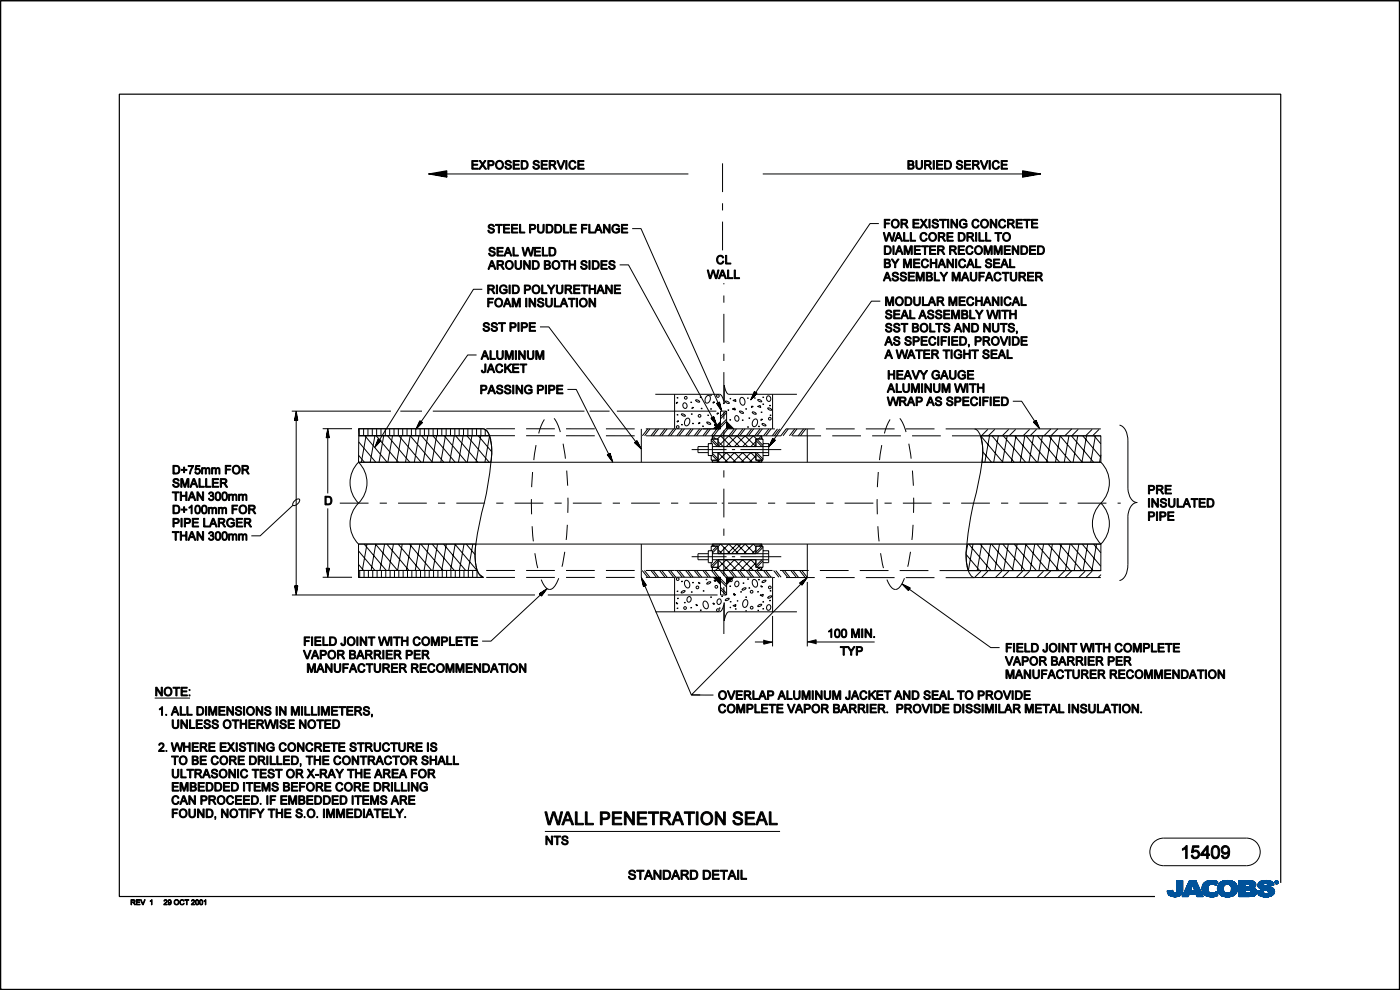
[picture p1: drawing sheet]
<svg xmlns="http://www.w3.org/2000/svg" width="297mm" height="210mm" viewBox="0 0 297 210" stroke-linecap="round" stroke-linejoin="round" font-family="sans-serif">
<path d="M271.7 187.3v-167.3h-246.4v170.2h219.7M.1 209.6v.3h296.8v-209.7h-296.8v209.7" fill="none" stroke="#000" stroke-width=".25"/>
<g fill="#000" stroke="#000" stroke-width=".21">
<path d="M152.8 89.4v1.6h-1.5zM152.8 90v1h-1zM154.1 89.4l1.6 1.6h-1.6zM151.3 122.4h1.5v1.6zM151.8 122.4h1v1.1zM154.1 122.4h1.6l-1.6 1.6zM162 135.7l1.9 .5-1.9 .4zM171.3 136.2l1.8-.5v.9z"/>
<path d="M100.1 34.1h1.3v.2h-1.1v.5h1v.2h-1v.7h1.1v.2h-1.3z" fill-rule="evenodd"/>
<path d="M101.7 34.1h.2l.5 .6 .4-.6h.3l-.6 .8 .7 1h-.3l-.5-.8-.6 .8h-.3l.7-1z" fill-rule="evenodd"/>
<path d="M103.5 34.1h.7a.56 .56 0 0 1 .6 .5 .56 .56 0 0 1-.6 .6h-.5v.7h-.2zM103.7 34.3v.6h.5a.35 .35 0 0 0 .4-.2 .35 .35 0 0 0-.2-.4z" fill-rule="evenodd"/>
<path d="M105.4 34.3a.9 .9 0 0 1 1.2 .1 .9 .9 0 0 1 0 1.2 .9 .9 0 0 1-1.3 .1l-.2-.7zM105.5 34.4a.7 .7 0 0 0-.1 1 .7 .7 0 0 0 1 .1 .7 .7 0 0 0 .1-.9 .7 .7 0 0 0-1-.2z" fill-rule="evenodd"/>
<path d="M107.3 34.2a.71 .71 0 0 1 1.2 .4h-.3a.38 .38 0 0 0-.4-.4 .38 .38 0 0 0-.3 .5l.7 .2a.6 .6 0 0 1 .1 .9 .6 .6 0 0 1-.9 .1l-.3-.4v-.2h.2a.42 .42 0 0 0 .5 .5 .42 .42 0 0 0 .4-.6l-.6-.2a.47 .47 0 0 1-.4-.4 .47 .47 0 0 1 .1-.4z" fill-rule="evenodd"/>
<path d="M108.9 34.1h1.3v.2h-1.1v.5h1v.2h-1v.7h1.1v.2h-1.3z" fill-rule="evenodd"/>
<path d="M110.6 34.1h.6a.92 .92 0 0 1 .9 .9 .92 .92 0 0 1-.9 .9h-.6zM110.8 34.3v1.4a.75 .75 0 0 0 1-.7 .75 .75 0 0 0-1-.7z" fill-rule="evenodd"/>
<path d="M113.3 34.2a.71 .71 0 0 1 1.1 .4h-.2a.38 .38 0 0 0-.5-.4 .38 .38 0 0 0-.3 .5l.7 .2a.6 .6 0 0 1 .2 .9 .6 .6 0 0 1-.9 .1l-.3-.4-.1-.2h.3a.42 .42 0 0 0 .5 .5 .42 .42 0 0 0 .3-.6l-.6-.2a.47 .47 0 0 1-.4-.4 .47 .47 0 0 1 .2-.4z" fill-rule="evenodd"/>
<path d="M114.8 34.1h1.3v.2h-1.1v.5h1v.2h-1v.7h1.1v.2h-1.3z" fill-rule="evenodd"/>
<path d="M116.5 34.1h.8a.5 .5 0 0 1 .6 .4 .5 .5 0 0 1-.5 .5l.6 .9h-.2l-.4-.7-.4-.1h-.3v.8h-.2zM116.7 34.3v.6h.5a.31 .31 0 0 0 .5-.3 .31 .31 0 0 0-.4-.3z" fill-rule="evenodd"/>
<path d="M118.1 34.1h.3l.6 1.6 .6-1.6h.2l-.7 1.8h-.3z" fill-rule="evenodd"/>
<path d="M120 34.1h.3v1.8h-.3z" fill-rule="evenodd"/>
<path d="M120.9 34.3a.75 .75 0 0 1 1.3 .3h-.3a.54 .54 0 0 0-.6-.3 .54 .54 0 0 0-.4 .7 .55 .55 0 0 0 .4 .7 .55 .55 0 0 0 .7-.5l.2 .1a.83 .83 0 0 1-1.1 .6 .83 .83 0 0 1-.4-1.2z" fill-rule="evenodd"/>
<path d="M122.6 34.1h1.3v.2h-1.1v.5h1v.2h-1v.7h1.1v.2h-1.3z" fill-rule="evenodd"/>
<path d="M192.6 34.1h.7a.46 .46 0 0 1 .5 .2 .46 .46 0 0 1-.2 .6 .52 .52 0 0 1 .3 .7 .52 .52 0 0 1-.6 .3h-.7zM192.8 34.3v.5h.6a.3 .3 0 0 0 .2-.4 .3 .3 0 0 0-.4-.1zM192.8 35v.7h.5a.33 .33 0 0 0 .4-.4 .33 .33 0 0 0-.5-.3z" fill-rule="evenodd"/>
<path d="M194.3 34.1h.2v1a.48 .48 0 0 0 .5 .6 .48 .48 0 0 0 .5-.6v-1h.2v1a.71 .71 0 0 1-.7 .8 .71 .71 0 0 1-.7-.8z" fill-rule="evenodd"/>
<path d="M196.1 34.1h.8a.5 .5 0 0 1 .6 .4 .5 .5 0 0 1-.5 .5l.7 .9h-.3l-.4-.7-.4-.1h-.2v.8h-.3zM196.4 34.3v.6h.5a.31 .31 0 0 0 .4-.3 .31 .31 0 0 0-.4-.3z" fill-rule="evenodd"/>
<path d="M198 34.1h.2v1.8h-.2z" fill-rule="evenodd"/>
<path d="M198.7 34.1h1.3v.2h-1.1v.5h1v.2h-1v.7h1.1v.2h-1.3z" fill-rule="evenodd"/>
<path d="M200.4 34.1h.6a.92 .92 0 0 1 .9 .9 .92 .92 0 0 1-.9 .9h-.6zM200.6 34.3v1.4a.75 .75 0 0 0 1-.7 .75 .75 0 0 0-1-.7z" fill-rule="evenodd"/>
<path d="M203.1 34.2a.71 .71 0 0 1 1.1 .4h-.2a.38 .38 0 0 0-.5-.4 .38 .38 0 0 0-.3 .5l.8 .2a.6 .6 0 0 1 .1 .9 .6 .6 0 0 1-.9 .1l-.3-.4-.1-.2h.3a.42 .42 0 0 0 .5 .5 .42 .42 0 0 0 .3-.6l-.6-.2a.47 .47 0 0 1-.4-.4 .47 .47 0 0 1 .2-.4z" fill-rule="evenodd"/>
<path d="M204.6 34.1h1.3v.2h-1v.5h.9v.2h-.9v.7h1.1v.2h-1.4z" fill-rule="evenodd"/>
<path d="M206.3 34.1h.8a.5 .5 0 0 1 .6 .4 .5 .5 0 0 1-.5 .5l.7 .9h-.3l-.4-.7-.4-.1h-.2v.8h-.3zM206.6 34.3v.6h.5a.31 .31 0 0 0 .4-.3 .31 .31 0 0 0-.4-.3z" fill-rule="evenodd"/>
<path d="M207.9 34.1h.3l.6 1.6 .6-1.6h.2l-.7 1.8h-.2z" fill-rule="evenodd"/>
<path d="M209.8 34.1h.3v1.8h-.3z" fill-rule="evenodd"/>
<path d="M210.7 34.3a.75 .75 0 0 1 1.3 .3h-.3a.54 .54 0 0 0-.6-.3 .54 .54 0 0 0-.4 .7 .55 .55 0 0 0 .4 .7 .55 .55 0 0 0 .7-.5l.2 .1a.83 .83 0 0 1-1.1 .6 .83 .83 0 0 1-.4-1.2z" fill-rule="evenodd"/>
<path d="M212.4 34.1h1.3v.2h-1.1v.5h1v.2h-1v.7h1.1v.2h-1.3z" fill-rule="evenodd"/>
<path d="M103.7 47.7a.71 .71 0 0 1 1.2 .4h-.3a.38 .38 0 0 0-.4-.4 .38 .38 0 0 0-.3 .5l.7 .3a.6 .6 0 0 1 .1 .8 .6 .6 0 0 1-.9 .1l-.3-.4v-.2h.2a.42 .42 0 0 0 .5 .5 .42 .42 0 0 0 .4-.6l-.6-.2a.47 .47 0 0 1-.4-.3 .47 .47 0 0 1 .1-.5z" fill-rule="evenodd"/>
<path d="M104.2 55.3h.3l.7 1.8h-.3l-.2-.5h-.7l-.2 .5h-.3zM104.4 55.5l-.4 .8h.7z" fill-rule="evenodd"/>
<path d="M103.9 52.6a.71 .71 0 0 1 1.1 .4h-.2a.38 .38 0 0 0-.4-.4 .38 .38 0 0 0-.4 .5l.8 .2a.6 .6 0 0 1 .1 .9 .6 .6 0 0 1-.9 .1l-.3-.4v-.2h.2a.42 .42 0 0 0 .5 .5 .42 .42 0 0 0 .3-.6l-.6-.2a.47 .47 0 0 1-.4-.3 .47 .47 0 0 1 .2-.5z" fill-rule="evenodd"/>
<path d="M105.4 52.5h1.3v.2h-1v.6h1v.2h-1v.6h1.1v.2h-1.4z" fill-rule="evenodd"/>
<path d="M105.4 55.3h.8a.5 .5 0 0 1 .6 .4 .5 .5 0 0 1-.4 .6l.6 .8h-.3l-.4-.6-.4-.2h-.2v.8h-.3zM105.7 55.5v.6h.5a.31 .31 0 0 0 .4-.3 .31 .31 0 0 0-.4-.3z" fill-rule="evenodd"/>
<path d="M105.1 47.6h1.5v.2h-.6v1.6h-.3v-1.6h-.6z" fill-rule="evenodd"/>
<path d="M106.8 47.6h1.3v.2h-1v.6h.9v.2h-.9v.6h1.1v.2h-1.4z" fill-rule="evenodd"/>
<path d="M107.6 52.5h.3l.7 1.8h-.3l-.2-.6h-.7l-.2 .6h-.3zM107.7 52.7l-.3 .8h.7z" fill-rule="evenodd"/>
<path d="M107.4 55.5a.9 .9 0 0 1 1.3 .1 .9 .9 0 0 1 0 1.2 .9 .9 0 0 1-1.3 .1l-.2-.7zM107.6 55.6a.7 .7 0 0 0-.1 1 .7 .7 0 0 0 1 .2 .7 .7 0 0 0 .1-1 .7 .7 0 0 0-1-.2z" fill-rule="evenodd"/>
<path d="M108.5 47.6h1.3v.2h-1v.6h.9v.2h-.9v.6h1.1v.2h-1.4z" fill-rule="evenodd"/>
<path d="M108.8 52.5h.3v1.6h.9v.2h-1.2z" fill-rule="evenodd"/>
<path d="M110.2 47.6h.3v1.6h.8v.2h-1.1z" fill-rule="evenodd"/>
<path d="M109.2 55.3h.3v1.1a.48 .48 0 0 0 .5 .6 .48 .48 0 0 0 .4-.6v-1.1h.3v1.1a.71 .71 0 0 1-.7 .8 .71 .71 0 0 1-.8-.8z" fill-rule="evenodd"/>
<path d="M111.1 55.3h.2l1 1.4v-1.4h.2v1.8h-.3l-.9-1.4v1.4h-.2z" fill-rule="evenodd"/>
<path d="M110.7 52.5h.3l.4 1.6 .4-1.6h.3l.5 1.6 .4-1.6h.2l-.4 1.8h-.3l-.5-1.6-.5 1.6h-.3z" fill-rule="evenodd"/>
<path d="M112.3 47.6h.7a.56 .56 0 0 1 .7 .5 .56 .56 0 0 1-.7 .6h-.4v.7h-.3zM112.6 47.8v.7h.4a.35 .35 0 0 0 .4-.3 .35 .35 0 0 0-.2-.4z" fill-rule="evenodd"/>
<path d="M112.9 55.3h.6a.92 .92 0 0 1 .9 .9 .92 .92 0 0 1-.8 .9h-.7zM113.2 55.5v1.4a.75 .75 0 0 0 1-.7 .75 .75 0 0 0-1-.7z" fill-rule="evenodd"/>
<path d="M113.3 52.5h1.4v.2h-1.1v.6h1v.2h-1v.6h1.1v.2h-1.4z" fill-rule="evenodd"/>
<path d="M115 52.5h.3v1.6h.9v.2h-1.2z" fill-rule="evenodd"/>
<path d="M114 47.6h.3v1.1a.48 .48 0 0 0 .4 .6 .48 .48 0 0 0 .5-.6v-1.1h.2v1.1a.71 .71 0 0 1-.7 .8 .71 .71 0 0 1-.7-.8z" fill-rule="evenodd"/>
<path d="M115.5 55.3h.6a.46 .46 0 0 1 .6 .3 .46 .46 0 0 1-.2 .5 .52 .52 0 0 1 .3 .7 .52 .52 0 0 1-.7 .3h-.6zM115.7 55.5v.6l.6-.1a.3 .3 0 0 0 .2-.4 .3 .3 0 0 0-.4-.1zM115.7 56.3v.6h.4a.33 .33 0 0 0 .5-.3 .33 .33 0 0 0-.5-.3z" fill-rule="evenodd"/>
<path d="M115.9 47.6h.6a.92 .92 0 0 1 .9 .9 .92 .92 0 0 1-.9 .9h-.6zM116.1 47.8v1.4a.75 .75 0 0 0 1-.7 .75 .75 0 0 0-1-.7z" fill-rule="evenodd"/>
<path d="M116.5 52.5h.6a.92 .92 0 0 1 .8 .9 .92 .92 0 0 1-.8 .9h-.6zM116.7 52.7v1.4a.75 .75 0 0 0 1-.7 .75 .75 0 0 0-1-.7z" fill-rule="evenodd"/>
<path d="M117.3 55.5a.9 .9 0 0 1 1.3 .1 .9 .9 0 0 1-.1 1.2 .9 .9 0 0 1-1.2 .1l-.2-.7zM117.5 55.6a.7 .7 0 0 0-.1 1 .7 .7 0 0 0 1 .2 .7 .7 0 0 0 .1-1 .7 .7 0 0 0-1-.2z" fill-rule="evenodd"/>
<path d="M117.7 47.6h.6a.92 .92 0 0 1 .9 .9 .92 .92 0 0 1-.9 .9h-.6zM117.9 47.8v1.4a.75 .75 0 0 0 1-.7 .75 .75 0 0 0-1-.7z" fill-rule="evenodd"/>
<path d="M119.5 47.6h.3v1.6h.9v.2h-1.2z" fill-rule="evenodd"/>
<path d="M119 55.3h1.4v.2h-.6v1.6h-.2v-1.6h-.6z" fill-rule="evenodd"/>
<path d="M120.7 55.3h.2v.7h1v-.7h.2v1.8h-.2v-.9h-1v.9h-.2z" fill-rule="evenodd"/>
<path d="M120.9 47.6h1.4v.2h-1.1v.6h1v.2h-1v.6h1.1v.2h-1.4z" fill-rule="evenodd"/>
<path d="M123.4 55.4a.71 .71 0 0 1 1.1 .4h-.2a.38 .38 0 0 0-.4-.4 .38 .38 0 0 0-.3 .5l.7 .3a.6 .6 0 0 1 .1 .8 .6 .6 0 0 1-.9 .1l-.3-.4v-.2h.2a.42 .42 0 0 0 .5 .5 .42 .42 0 0 0 .3-.6l-.6-.2a.47 .47 0 0 1-.3-.3 .47 .47 0 0 1 .1-.5z" fill-rule="evenodd"/>
<path d="M123.4 47.6h1.2v.2h-1v.6h.8v.2h-.8v.8h-.2z" fill-rule="evenodd"/>
<path d="M124.9 47.6h.3v1.6h.8v.2h-1.1z" fill-rule="evenodd"/>
<path d="M124.9 55.3h.3v1.8h-.3z" fill-rule="evenodd"/>
<path d="M125.6 55.3h.7a.92 .92 0 0 1 .8 .9 .92 .92 0 0 1-.8 .9h-.7zM125.9 55.5v1.4a.75 .75 0 0 0 1-.7 .75 .75 0 0 0-1-.7z" fill-rule="evenodd"/>
<path d="M126.8 47.6h.3l.7 1.8h-.3l-.2-.5h-.7l-.2 .5h-.3zM126.9 47.8l-.3 .9h.6z" fill-rule="evenodd"/>
<path d="M127.5 55.3h1.3v.2h-1.1v.6h1v.2h-1v.6h1.1v.2h-1.3z" fill-rule="evenodd"/>
<path d="M128 47.6h.3l.9 1.4v-1.4h.2v1.8h-.2l-.9-1.4v1.4h-.3z" fill-rule="evenodd"/>
<path d="M129.3 55.4a.71 .71 0 0 1 1.2 .4h-.3a.38 .38 0 0 0-.4-.4 .38 .38 0 0 0-.3 .5l.7 .3a.6 .6 0 0 1 .1 .8 .6 .6 0 0 1-.8 .1l-.4-.4v-.2h.3a.42 .42 0 0 0 .4 .5 .42 .42 0 0 0 .4-.6l-.6-.2a.47 .47 0 0 1-.4-.3 .47 .47 0 0 1 .1-.5z" fill-rule="evenodd"/>
<path d="M130 47.8a.82 .82 0 0 1 1.4 .3l-.2 .1a.64 .64 0 0 0-.9-.3 .64 .64 0 0 0-.2 .8 .67 .67 0 0 0 1.1 .4v-.4h-.5v-.2h.7v.7a.98 .98 0 0 1-1.4 0 .98 .98 0 0 1 0-1.4z" fill-rule="evenodd"/>
<path d="M131.8 47.6h1.3v.2h-1v.6h1v.2h-1v.6h1.1v.2h-1.4z" fill-rule="evenodd"/>
<path d="M150 57.3h.3l.4 1.6 .4-1.6h.3l.5 1.6 .4-1.6h.2l-.4 1.8h-.3l-.5-1.6-.5 1.6h-.3z" fill-rule="evenodd"/>
<path d="M153.1 57.3h.3l.7 1.8h-.3l-.2-.6h-.7l-.2 .6h-.3zM153.3 57.5l-.3 .8h.6z" fill-rule="evenodd"/>
<path d="M152.2 54.4a.74 .74 0 0 1 1.3 .3h-.2a.54 .54 0 0 0-.7-.3 .54 .54 0 0 0-.3 .7 .55 .55 0 0 0 .3 .7 .55 .55 0 0 0 .7-.4h.3a.83 .83 0 0 1-1.2 .6 .83 .83 0 0 1-.4-1.2z" fill-rule="evenodd"/>
<path d="M153.9 54.2h.3v1.6h.9v.2h-1.2z" fill-rule="evenodd"/>
<path d="M154.3 57.3h.3v1.6h.9v.2h-1.2z" fill-rule="evenodd"/>
<path d="M155.8 57.3h.2v1.6h.9v.2h-1.1z" fill-rule="evenodd"/>
<path d="M188.1 57.8h.3l.7 1.8h-.3l-.2-.6h-.8l-.2 .6h-.2zM188.2 58l-.3 .8h.6z" fill-rule="evenodd"/>
<path d="M187.6 46.5h1.2v.2h-1v.6h.9v.2h-.9v.9h-.2z" fill-rule="evenodd"/>
<path d="M187.6 52.1h.6a.92 .92 0 0 1 .9 .9 .92 .92 0 0 1-.9 1h-.6zM187.8 52.4v1.4a.75 .75 0 0 0 1-.7 .75 .75 0 0 0-1-.7z" fill-rule="evenodd"/>
<path d="M187.6 55h.7a.46 .46 0 0 1 .5 .2 .46 .46 0 0 1-.2 .6 .52 .52 0 0 1 .3 .6 .52 .52 0 0 1-.6 .4h-.7zM187.8 55.2v.5h.6a.3 .3 0 0 0 .2-.4 .3 .3 0 0 0-.4-.1zM187.8 55.9v.7h.5a.33 .33 0 0 0 .4-.4 .33 .33 0 0 0-.5-.3z" fill-rule="evenodd"/>
<path d="M187.4 49.3h.2l.4 1.6 .5-1.6h.3l.5 1.6 .3-1.6h.3l-.5 1.9h-.3l-.5-1.6-.5 1.6h-.3z" fill-rule="evenodd"/>
<path d="M189.3 46.7a.9 .9 0 0 1 1.2 .1 .9 .9 0 0 1 0 1.3 .9 .9 0 0 1-1.2 0l-.2-.6zM189.5 46.9a.7 .7 0 0 0-.1 1 .7 .7 0 0 0 1 .1 .7 .7 0 0 0 .1-1 .7 .7 0 0 0-1-.1z" fill-rule="evenodd"/>
<path d="M189.5 57.9a.71 .71 0 0 1 1.1 .4h-.3a.38 .38 0 0 0-.4-.4 .38 .38 0 0 0-.3 .5l.7 .2a.6 .6 0 0 1 .2 .9 .6 .6 0 0 1-.9 .1l-.4-.4v-.2h.3a.42 .42 0 0 0 .4 .5 .42 .42 0 0 0 .4-.6l-.6-.2a.47 .47 0 0 1-.4-.3 .47 .47 0 0 1 .2-.5z" fill-rule="evenodd"/>
<path d="M189.4 52.1h.3v1.9h-.3z" fill-rule="evenodd"/>
<path d="M190.5 49.3h.3l.7 1.9h-.3l-.2-.6h-.8l-.2 .6h-.2zM190.6 49.5l-.3 .9h.6z" fill-rule="evenodd"/>
<path d="M189.1 55h.3l.5 .8 .5-.8h.3l-.7 1v.8h-.2v-.8z" fill-rule="evenodd"/>
<path d="M190.6 52.1h.3l.7 1.9h-.3l-.2-.6h-.7l-.2 .6h-.3zM190.8 52.4l-.4 .8h.7z" fill-rule="evenodd"/>
<path d="M191.2 57.9a.71 .71 0 0 1 1.1 .4h-.3a.38 .38 0 0 0-.4-.4 .38 .38 0 0 0-.3 .5l.7 .2a.6 .6 0 0 1 .2 .9 .6 .6 0 0 1-.9 .1l-.4-.4v-.2h.3a.42 .42 0 0 0 .4 .5 .42 .42 0 0 0 .4-.6l-.6-.2a.47 .47 0 0 1-.4-.3 .47 .47 0 0 1 .2-.5z" fill-rule="evenodd"/>
<path d="M191.1 46.5h.8a.5 .5 0 0 1 .6 .4 .5 .5 0 0 1-.5 .6l.7 .9h-.3l-.4-.7-.4-.2h-.2v.9h-.3zM191.4 46.7v.6h.5a.31 .31 0 0 0 .4-.2 .31 .31 0 0 0-.4-.4z" fill-rule="evenodd"/>
<path d="M191.7 55h.4l.4 1.5 .5-1.5h.4v1.8h-.3v-1.6l-.4 1.6h-.3l-.5-1.6v1.6h-.2z" fill-rule="evenodd"/>
<path d="M191.7 49.3h.2v1.7h.9v.2h-1.1z" fill-rule="evenodd"/>
<path d="M191.8 52.1h.4l.5 1.6 .4-1.6h.4v1.9h-.2v-1.6l-.5 1.6h-.3l-.5-1.6v1.6h-.2z" fill-rule="evenodd"/>
<path d="M192.7 57.8h1.3v.2h-1.1v.5h1v.2h-1v.7h1.1v.2h-1.3z" fill-rule="evenodd"/>
<path d="M193.1 49.3h.3v1.7h.8v.2h-1.1z" fill-rule="evenodd"/>
<path d="M193.7 46.5h1.3v.2h-1.1v.6h1v.2h-1v.6h1.1v.3h-1.3z" fill-rule="evenodd"/>
<path d="M193.8 55h1.3v.2h-1v.5h.9v.2h-.9v.7h1.1v.2h-1.4z" fill-rule="evenodd"/>
<path d="M194 52.1h1.3v.3h-1.1v.5h1v.2h-1v.7h1.1v.2h-1.3z" fill-rule="evenodd"/>
<path d="M194.3 57.8h.4l.5 1.5 .5-1.5h.4v1.8h-.3v-1.6l-.5 1.6h-.2l-.5-1.6v1.6h-.3z" fill-rule="evenodd"/>
<path d="M195.2 46.5h.3l.4 .7 .5-.7h.3l-.6 .9 .7 1h-.3l-.5-.8-.6 .8h-.3l.7-1z" fill-rule="evenodd"/>
<path d="M195.5 52.1h1.5v.3h-.6v1.6h-.3v-1.6h-.6z" fill-rule="evenodd"/>
<path d="M195.4 49.5a.74 .74 0 0 1 1.3 .3l-.3 .1a.54 .54 0 0 0-.7-.4 .54 .54 0 0 0-.3 .7 .55 .55 0 0 0 .4 .8 .55 .55 0 0 0 .7-.5l.2 .1a.83 .83 0 0 1-1.1 .6 .83 .83 0 0 1-.4-1.2z" fill-rule="evenodd"/>
<path d="M196.5 57.8h.7a.46 .46 0 0 1 .5 .2 .46 .46 0 0 1-.2 .6 .52 .52 0 0 1 .3 .7 .52 .52 0 0 1-.6 .3h-.7zM196.7 58v.5h.6a.3 .3 0 0 0 .2-.4 .3 .3 0 0 0-.4-.1zM196.7 58.7v.7h.5a.33 .33 0 0 0 .4-.4 .33 .33 0 0 0-.5-.3z" fill-rule="evenodd"/>
<path d="M195.7 55.2a.74 .74 0 0 1 1.3 .3h-.3a.54 .54 0 0 0-.7-.3 .54 .54 0 0 0-.3 .7 .55 .55 0 0 0 .4 .7 .55 .55 0 0 0 .6-.5l.3 .1a.83 .83 0 0 1-1.1 .6 .83 .83 0 0 1-.4-1.2z" fill-rule="evenodd"/>
<path d="M197.2 49.6a.9 .9 0 0 1 1.3 0 .9 .9 0 0 1 0 1.3 .9 .9 0 0 1-1.3 0l-.2-.6zM197.4 49.7a.7 .7 0 0 0-.1 1 .7 .7 0 0 0 1 .1 .7 .7 0 0 0 .1-1 .7 .7 0 0 0-1-.1z" fill-rule="evenodd"/>
<path d="M197.1 46.5h.2v1.9h-.2z" fill-rule="evenodd"/>
<path d="M197.2 52.1h1.3v.3h-1.1v.5h1v.2h-1v.7h1.1v.2h-1.3z" fill-rule="evenodd"/>
<path d="M197.3 55h.3v.7h.9v-.7h.3v1.8h-.3v-.9h-.9v.9h-.3z" fill-rule="evenodd"/>
<path d="M197.9 46.6a.71 .71 0 0 1 1.2 .4h-.3a.38 .38 0 0 0-.4-.3 .38 .38 0 0 0-.3 .4l.7 .3a.6 .6 0 0 1 .1 .9 .6 .6 0 0 1-.8 0l-.4-.4v-.1h.2a.42 .42 0 0 0 .5 .4 .42 .42 0 0 0 .4-.5l-.6-.2a.47 .47 0 0 1-.4-.4 .47 .47 0 0 1 .1-.5z" fill-rule="evenodd"/>
<path d="M198.2 57.8h.2v1.6h.9v.2h-1.1z" fill-rule="evenodd"/>
<path d="M198.9 52.1h.8a.5 .5 0 0 1 .6 .5 .5 .5 0 0 1-.5 .5l.6 .9h-.2l-.4-.7-.4-.1h-.3v.8h-.2zM199.1 52.4v.6h.5a.31 .31 0 0 0 .5-.3 .31 .31 0 0 0-.4-.3z" fill-rule="evenodd"/>
<path d="M199.7 55h.2l.7 1.8h-.2l-.2-.6h-.8l-.2 .6h-.2zM199.8 55.2l-.3 .8h.6z" fill-rule="evenodd"/>
<path d="M199 49.3h.8a.5 .5 0 0 1 .7 .5 .5 .5 0 0 1-.5 .5l.6 .9h-.3l-.4-.7-.3-.1h-.3v.8h-.3zM199.3 49.5v.6h.5a.31 .31 0 0 0 .4-.2 .31 .31 0 0 0-.4-.4z" fill-rule="evenodd"/>
<path d="M199.3 46.5h1.5v.2h-.6v1.7h-.3v-1.7h-.6z" fill-rule="evenodd"/>
<path d="M199.4 57.8h.3l.5 .8 .6-.8h.3l-.7 1v.8h-.3v-.8z" fill-rule="evenodd"/>
<path d="M200.9 55h.2l.9 1.4v-1.4h.3v1.8h-.3l-.9-1.4v1.4h-.2z" fill-rule="evenodd"/>
<path d="M200.9 49.3h1.3v.2h-1.1v.6h1v.2h-1v.7h1.1v.2h-1.3z" fill-rule="evenodd"/>
<path d="M201 46.5h.3v1.9h-.3z" fill-rule="evenodd"/>
<path d="M201.4 52.1h.8a.5 .5 0 0 1 .7 .5 .5 .5 0 0 1-.5 .5l.6 .9h-.3l-.4-.7-.3-.1h-.3v.8h-.3zM201.7 52.4v.6h.5a.31 .31 0 0 0 .4-.3 .31 .31 0 0 0-.4-.3z" fill-rule="evenodd"/>
<path d="M201.7 46.5h.3l.9 1.4v-1.4h.2v1.9h-.2l-.9-1.4v1.4h-.3z" fill-rule="evenodd"/>
<path d="M202 57.8h.4l.4 1.5 .5-1.5h.4v1.8h-.2v-1.6l-.5 1.6h-.3l-.5-1.6v1.6h-.2z" fill-rule="evenodd"/>
<path d="M202.7 55h.3v1.8h-.3z" fill-rule="evenodd"/>
<path d="M203.3 52.1h1.3v.3h-1.1v.5h1v.2h-1v.7h1.1v.2h-1.3z" fill-rule="evenodd"/>
<path d="M203.3 49.3h.6a.92 .92 0 0 1 .9 .9 .92 .92 0 0 1-.9 1h-.6zM203.5 49.5v1.5a.75 .75 0 0 0 1-.7 .75 .75 0 0 0-1-.8z" fill-rule="evenodd"/>
<path d="M204.6 57.8h.3l.7 1.8h-.3l-.2-.6h-.7l-.2 .6h-.3zM204.8 58l-.4 .8h.7z" fill-rule="evenodd"/>
<path d="M203.7 46.7a.82 .82 0 0 1 1.4 .3l-.2 .1a.64 .64 0 0 0-.9-.3 .64 .64 0 0 0-.2 .9 .67 .67 0 0 0 1.1 .3v-.4h-.5v-.2h.8v.7a.98 .98 0 0 1-1.5 0 .98 .98 0 0 1 0-1.4z" fill-rule="evenodd"/>
<path d="M203.6 55.2a.74 .74 0 0 1 1.3 .3h-.3a.54 .54 0 0 0-.7-.3 .54 .54 0 0 0-.3 .7 .55 .55 0 0 0 .4 .7 .55 .55 0 0 0 .7-.5l.2 .1a.83 .83 0 0 1-1.1 .6 .83 .83 0 0 1-.4-1.2z" fill-rule="evenodd"/>
<path d="M205.7 55h.3l.7 1.8h-.2l-.2-.6h-.8l-.2 .6h-.3zM205.9 55.2l-.3 .8h.6z" fill-rule="evenodd"/>
<path d="M205.1 49.3h.8a.5 .5 0 0 1 .6 .5 .5 .5 0 0 1-.5 .5l.7 .9h-.3l-.4-.7-.4-.1h-.2v.8h-.3zM205.4 49.5v.6h.5a.31 .31 0 0 0 .4-.2 .31 .31 0 0 0-.4-.4z" fill-rule="evenodd"/>
<path d="M205.1 52.4a.74 .74 0 0 1 1.3 .2l-.2 .1a.54 .54 0 0 0-.7-.3 .54 .54 0 0 0-.3 .6 .55 .55 0 0 0 .3 .8 .55 .55 0 0 0 .7-.5l.3 .1a.83 .83 0 0 1-1.2 .6 .83 .83 0 0 1-.4-1.2z" fill-rule="evenodd"/>
<path d="M207 52.4a.9 .9 0 0 1 1.2 0 .9 .9 0 0 1 0 1.3 .9 .9 0 0 1-1.2 0l-.3-.6zM207.2 52.5a.7 .7 0 0 0-.2 1 .7 .7 0 0 0 1 .1 .7 .7 0 0 0 .1-1 .7 .7 0 0 0-.9-.1z" fill-rule="evenodd"/>
<path d="M207 49.3h.2v1.9h-.2z" fill-rule="evenodd"/>
<path d="M207 55h.2v1.6h.9v.2h-1.1z" fill-rule="evenodd"/>
<path d="M205.8 57.8h.3v1a.48 .48 0 0 0 .4 .6 .48 .48 0 0 0 .5-.6v-1h.2v1a.71 .71 0 0 1-.7 .8 .71 .71 0 0 1-.7-.8z" fill-rule="evenodd"/>
<path d="M206.4 46.7a.75 .75 0 0 1 1.3 .3l-.3 .1a.54 .54 0 0 0-.6-.4 .54 .54 0 0 0-.4 .7 .55 .55 0 0 0 .4 .8 .55 .55 0 0 0 .7-.5l.2 .1a.83 .83 0 0 1-1.1 .6 .83 .83 0 0 1-.4-1.2z" fill-rule="evenodd"/>
<path d="M207.7 49.3h.2v1.7h.9v.2h-1.1z" fill-rule="evenodd"/>
<path d="M207.7 57.8h1.2v.2h-1v.5h.8v.2h-.8v.9h-.2z" fill-rule="evenodd"/>
<path d="M208.3 46.7a.9 .9 0 0 1 1.2 .1 .9 .9 0 0 1 0 1.3 .9 .9 0 0 1-1.3 0l-.2-.6zM208.4 46.9a.7 .7 0 0 0-.1 1 .7 .7 0 0 0 1 .1 .7 .7 0 0 0 .1-1 .7 .7 0 0 0-1-.1z" fill-rule="evenodd"/>
<path d="M208.8 52.1h.4l.4 1.6 .5-1.6h.4v1.9h-.3v-1.6l-.4 1.6h-.3l-.5-1.6v1.6h-.2z" fill-rule="evenodd"/>
<path d="M209.7 57.8h.3l.7 1.8h-.3l-.2-.6h-.7l-.2 .6h-.3zM209.8 58l-.3 .8h.6z" fill-rule="evenodd"/>
<path d="M209.2 55.1a.71 .71 0 0 1 1.2 .3h-.3a.38 .38 0 0 0-.4-.3 .38 .38 0 0 0-.3 .5l.7 .2a.6 .6 0 0 1 .1 .9 .6 .6 0 0 1-.8 0l-.4-.3v-.2h.3a.42 .42 0 0 0 .4 .4 .42 .42 0 0 0 .4-.5l-.6-.2a.47 .47 0 0 1-.4-.4 .47 .47 0 0 1 .1-.4z" fill-rule="evenodd"/>
<path d="M209.1 49.3h.2v1.7h.9v.2h-1.1z" fill-rule="evenodd"/>
<path d="M210.1 46.5h.2l.9 1.4v-1.4h.3v1.9h-.3l-.9-1.4v1.4h-.2z" fill-rule="evenodd"/>
<path d="M210.8 55h1.3v.2h-1.1v.5h1v.2h-1v.7h1.1v.2h-1.3z" fill-rule="evenodd"/>
<path d="M210.9 52.1h.4l.4 1.6 .5-1.6h.4v1.9h-.2v-1.6l-.5 1.6h-.3l-.5-1.6v1.6h-.2z" fill-rule="evenodd"/>
<path d="M211.1 49.3h1.4v.2h-.6v1.7h-.2v-1.7h-.6z" fill-rule="evenodd"/>
<path d="M211.1 58a.75 .75 0 0 1 1.3 .3h-.3a.54 .54 0 0 0-.7-.3 .54 .54 0 0 0-.3 .7 .55 .55 0 0 0 .4 .7 .55 .55 0 0 0 .7-.4h.2a.83 .83 0 0 1-1.1 .6 .83 .83 0 0 1-.4-1.2z" fill-rule="evenodd"/>
<path d="M212.9 55h.3l.7 1.8h-.2l-.2-.6h-.8l-.2 .6h-.3zM213.1 55.2l-.3 .8h.6z" fill-rule="evenodd"/>
<path d="M212.9 49.6a.9 .9 0 0 1 1.2 0 .9 .9 0 0 1 0 1.3 .9 .9 0 0 1-1.2 0l-.2-.6zM213.1 49.7a.7 .7 0 0 0-.1 1 .7 .7 0 0 0 1 .1 .7 .7 0 0 0 .1-1 .7 .7 0 0 0-1-.1z" fill-rule="evenodd"/>
<path d="M213 52.1h1.3v.3h-1v.5h1v.2h-1v.7h1.1v.2h-1.4z" fill-rule="evenodd"/>
<path d="M212.1 46.7a.75 .75 0 0 1 1.2 .3l-.2 .1a.54 .54 0 0 0-.7-.4 .54 .54 0 0 0-.3 .7 .55 .55 0 0 0 .3 .8 .55 .55 0 0 0 .7-.5l.3 .1a.83 .83 0 0 1-1.1 .6 .83 .83 0 0 1-.4-1.2z" fill-rule="evenodd"/>
<path d="M212.6 57.8h1.5v.2h-.6v1.6h-.3v-1.6h-.6z" fill-rule="evenodd"/>
<path d="M213.7 46.5h.8a.5 .5 0 0 1 .6 .4 .5 .5 0 0 1-.4 .6l.6 .9h-.3l-.4-.7-.3-.2h-.3v.9h-.3zM214 46.7v.6h.5a.31 .31 0 0 0 .4-.2 .31 .31 0 0 0-.4-.4z" fill-rule="evenodd"/>
<path d="M214.2 55h.2v1.6h.9v.2h-1.1z" fill-rule="evenodd"/>
<path d="M214.7 52.1h.3l.9 1.4v-1.4h.2v1.9h-.2l-.9-1.4v1.4h-.3z" fill-rule="evenodd"/>
<path d="M214.3 57.8h.3v1a.48 .48 0 0 0 .4 .6 .48 .48 0 0 0 .5-.6v-1h.2v1a.71 .71 0 0 1-.7 .8 .71 .71 0 0 1-.7-.8z" fill-rule="evenodd"/>
<path d="M215.6 46.5h1.3v.2h-1.1v.6h1v.2h-1v.6h1.1v.3h-1.3z" fill-rule="evenodd"/>
<path d="M216.1 57.8h.8a.5 .5 0 0 1 .7 .4 .5 .5 0 0 1-.5 .5l.6 .9h-.3l-.4-.6-.3-.2h-.3v.8h-.3zM216.4 58v.6h.5a.31 .31 0 0 0 .4-.3 .31 .31 0 0 0-.4-.3z" fill-rule="evenodd"/>
<path d="M216.6 52.1h.6a.92 .92 0 0 1 .9 .9 .92 .92 0 0 1-.9 1h-.6zM216.8 52.4v1.4a.75 .75 0 0 0 1-.7 .75 .75 0 0 0-1-.7z" fill-rule="evenodd"/>
<path d="M217.1 46.5h1.5v.2h-.6v1.7h-.3v-1.7h-.6z" fill-rule="evenodd"/>
<path d="M218 57.8h1.3v.2h-1.1v.5h1v.2h-1v.7h1.1v.2h-1.3z" fill-rule="evenodd"/>
<path d="M218.4 52.1h1.3v.3h-1.1v.5h1v.2h-1v.7h1.1v.2h-1.3z" fill-rule="evenodd"/>
<path d="M218.8 46.5h1.3v.2h-1v.6h1v.2h-1v.6h1.1v.3h-1.4z" fill-rule="evenodd"/>
<path d="M219.7 57.8h.8a.5 .5 0 0 1 .6 .4 .5 .5 0 0 1-.5 .5l.6 .9h-.3l-.4-.6-.3-.2h-.3v.8h-.2zM219.9 58v.6h.5a.31 .31 0 0 0 .4-.3 .31 .31 0 0 0-.3-.3z" fill-rule="evenodd"/>
<path d="M220.1 52.1h.6a.92 .92 0 0 1 .9 .9 .92 .92 0 0 1-.9 1h-.6zM220.3 52.4v1.4a.75 .75 0 0 0 1-.7 .75 .75 0 0 0-1-.7z" fill-rule="evenodd"/>
<path d="M102.7 74.4h.3l.7 1.8h-.3l-.2-.5h-.7l-.2 .5h-.3zM102.9 74.6l-.3 .9h.6z" fill-rule="evenodd"/>
<path d="M102.8 77.2h.3v1.3a.5 .5 0 0 1-.5 .6 .5 .5 0 0 1-.5-.6h.3l.1 .3h.3z" fill-rule="evenodd"/>
<path d="M102.7 68.6a.71 .71 0 0 1 1.1 .3h-.2a.38 .38 0 0 0-.5-.3 .38 .38 0 0 0-.3 .5l.8 .2a.6 .6 0 0 1 .1 .9 .6 .6 0 0 1-.9 0l-.3-.3-.1-.2h.3a.42 .42 0 0 0 .5 .4 .42 .42 0 0 0 .3-.5l-.6-.2a.47 .47 0 0 1-.4-.4 .47 .47 0 0 1 .2-.4z" fill-rule="evenodd"/>
<path d="M104 77.2h.3l.7 1.8h-.3l-.2-.5h-.7l-.2 .5h-.3zM104.1 77.4l-.3 .9h.6z" fill-rule="evenodd"/>
<path d="M103.5 60.5h.8a.5 .5 0 0 1 .6 .4 .5 .5 0 0 1-.5 .6l.6 .8h-.3l-.4-.6-.3-.2h-.3v.8h-.2zM103.7 60.7v.6h.5a.31 .31 0 0 0 .4-.3 .31 .31 0 0 0-.3-.3z" fill-rule="evenodd"/>
<path d="M103.5 63.3h1.2v.2h-1v.5h.8v.3h-.8v.8h-.2z" fill-rule="evenodd"/>
<path d="M103.9 74.4h.3v1.6h.9v.2h-1.2z" fill-rule="evenodd"/>
<path d="M104.4 68.6a.71 .71 0 0 1 1.1 .3h-.2a.38 .38 0 0 0-.5-.3 .38 .38 0 0 0-.3 .5l.8 .2a.6 .6 0 0 1 .1 .9 .6 .6 0 0 1-.9 0l-.3-.3-.1-.2h.3a.42 .42 0 0 0 .5 .4 .42 .42 0 0 0 .3-.5l-.6-.2a.47 .47 0 0 1-.4-.4 .47 .47 0 0 1 .2-.4z" fill-rule="evenodd"/>
<path d="M105.2 63.5a.9 .9 0 0 1 1.2 .1 .9 .9 0 0 1 0 1.2 .9 .9 0 0 1-1.2 .1l-.3-.7zM105.4 63.6a.7 .7 0 0 0-.2 1 .7 .7 0 0 0 1 .1 .7 .7 0 0 0 .1-.9 .7 .7 0 0 0-.9-.2z" fill-rule="evenodd"/>
<path d="M105.3 60.5h.2v1.8h-.2z" fill-rule="evenodd"/>
<path d="M105.8 68.4h1.4v.3h-.6v1.6h-.2v-1.6h-.6z" fill-rule="evenodd"/>
<path d="M105.4 77.4a.74 .74 0 0 1 1.3 .3l-.3 .1a.54 .54 0 0 0-.7-.4 .54 .54 0 0 0-.3 .7 .55 .55 0 0 0 .4 .7 .55 .55 0 0 0 .7-.4l.2 .1a.83 .83 0 0 1-1.1 .5 .83 .83 0 0 1-.4-1.2z" fill-rule="evenodd"/>
<path d="M105.4 74.4h.2v1.1a.48 .48 0 0 0 .5 .6 .48 .48 0 0 0 .4-.6v-1.1h.3v1.1a.71 .71 0 0 1-.7 .8 .71 .71 0 0 1-.7-.8z" fill-rule="evenodd"/>
<path d="M107.5 63.3h.3l.7 1.8h-.3l-.2-.6h-.8l-.2 .6h-.2zM107.6 63.5l-.3 .8h.6z" fill-rule="evenodd"/>
<path d="M106.2 60.7a.82 .82 0 0 1 1.4 .3h-.3a.64 .64 0 0 0-.8-.3 .64 .64 0 0 0-.3 .9 .67 .67 0 0 0 1.1 .3v-.3h-.4v-.3h.7v.7a.98 .98 0 0 1-1.4 .1 .98 .98 0 0 1 0-1.4z" fill-rule="evenodd"/>
<path d="M107.1 77.2h.2v.9l.9-.9h.3l-.8 .8 .9 1h-.3l-.7-.9-.3 .3v.6h-.2z" fill-rule="evenodd"/>
<path d="M107.2 74.4h.4l.4 1.6 .5-1.6h.4v1.8h-.3v-1.6l-.4 1.6h-.3l-.5-1.6v1.6h-.2z" fill-rule="evenodd"/>
<path d="M108 60.5h.2v1.8h-.2z" fill-rule="evenodd"/>
<path d="M108.2 68.4h.6a.56 .56 0 0 1 .7 .6 .56 .56 0 0 1-.6 .5h-.5v.8h-.2zM108.4 68.7v.6h.5a.35 .35 0 0 0 .3-.2 .35 .35 0 0 0-.1-.4z" fill-rule="evenodd"/>
<path d="M108.7 63.3h.4l.4 1.5 .5-1.5h.4v1.8h-.3v-1.6l-.4 1.6h-.3l-.5-1.6v1.6h-.2z" fill-rule="evenodd"/>
<path d="M108.7 60.5h.6a.92 .92 0 0 1 .9 .9 .92 .92 0 0 1-.9 .9h-.6zM108.9 60.7v1.4a.75 .75 0 0 0 1-.7 .75 .75 0 0 0-1-.7z" fill-rule="evenodd"/>
<path d="M108.7 77.2h1.4v.2h-1.1v.6h1v.2h-1v.6h1.1v.2h-1.4z" fill-rule="evenodd"/>
<path d="M109.3 74.4h.3v1.8h-.3z" fill-rule="evenodd"/>
<path d="M109.9 68.4h.2v1.9h-.2z" fill-rule="evenodd"/>
<path d="M110 74.4h.3l.9 1.4v-1.4h.2v1.8h-.2l-.9-1.4v1.4h-.3z" fill-rule="evenodd"/>
<path d="M110.6 68.4h.6a.56 .56 0 0 1 .7 .6 .56 .56 0 0 1-.6 .5h-.5v.8h-.2zM110.8 68.7v.6h.5a.35 .35 0 0 0 .4-.2 .35 .35 0 0 0-.2-.4z" fill-rule="evenodd"/>
<path d="M110.3 77.2h1.5v.2h-.6v1.6h-.3v-1.6h-.6z" fill-rule="evenodd"/>
<path d="M111.2 60.5h.7a.56 .56 0 0 1 .7 .5 .56 .56 0 0 1-.7 .6h-.4v.7h-.3zM111.5 60.7v.6h.4a.35 .35 0 0 0 .4-.2 .35 .35 0 0 0-.2-.4z" fill-rule="evenodd"/>
<path d="M111.5 63.3h.3v1.8h-.3z" fill-rule="evenodd"/>
<path d="M112.2 63.3h.3l.9 1.4v-1.4h.2v1.8h-.2l-.9-1.4v1.4h-.3z" fill-rule="evenodd"/>
<path d="M112.3 68.4h1.3v.3h-1.1v.5h1v.2h-1v.7h1.1v.2h-1.3z" fill-rule="evenodd"/>
<path d="M113.1 60.7a.9 .9 0 0 1 1.2 .1 .9 .9 0 0 1 0 1.2 .9 .9 0 0 1-1.2 .1l-.2-.7zM113.3 60.8a.7 .7 0 0 0-.1 1 .7 .7 0 0 0 .9 .1 .7 .7 0 0 0 .2-.9 .7 .7 0 0 0-1-.2z" fill-rule="evenodd"/>
<path d="M111.9 74.4h.2v1.1a.48 .48 0 0 0 .5 .6 .48 .48 0 0 0 .4-.6v-1.1h.3v1.1a.71 .71 0 0 1-.7 .8 .71 .71 0 0 1-.7-.8z" fill-rule="evenodd"/>
<path d="M113.7 74.4h.4l.4 1.6 .5-1.6h.4v1.8h-.3v-1.6l-.4 1.6h-.3l-.5-1.6v1.6h-.2z" fill-rule="evenodd"/>
<path d="M114.2 63.4a.71 .71 0 0 1 1.2 .4h-.3a.38 .38 0 0 0-.4-.4 .38 .38 0 0 0-.3 .5l.7 .2a.6 .6 0 0 1 .1 .9 .6 .6 0 0 1-.9 .1l-.3-.4v-.2h.2a.42 .42 0 0 0 .5 .5 .42 .42 0 0 0 .4-.6l-.6-.2a.47 .47 0 0 1-.4-.3 .47 .47 0 0 1 .1-.5z" fill-rule="evenodd"/>
<path d="M114.9 60.5h.3v1.6h.8v.2h-1.1z" fill-rule="evenodd"/>
<path d="M116.1 60.5h.3l.5 .8 .6-.8h.3l-.7 1v.8h-.3v-.8z" fill-rule="evenodd"/>
<path d="M115.8 63.3h.2v1a.48 .48 0 0 0 .5 .6 .48 .48 0 0 0 .4-.6v-1h.3v1a.71 .71 0 0 1-.7 .8 .71 .71 0 0 1-.7-.8z" fill-rule="evenodd"/>
<path d="M117.6 63.3h.2v1.6h.9v.2h-1.1z" fill-rule="evenodd"/>
<path d="M119.5 63.3h.3l.7 1.8h-.3l-.2-.6h-.8l-.2 .6h-.2zM119.6 63.5l-.3 .8h.6z" fill-rule="evenodd"/>
<path d="M118 60.5h.3v1a.48 .48 0 0 0 .4 .6 .48 .48 0 0 0 .5-.6v-1h.2v1a.71 .71 0 0 1-.7 .8 .71 .71 0 0 1-.7-.8z" fill-rule="evenodd"/>
<path d="M119.9 60.5h.8a.5 .5 0 0 1 .6 .4 .5 .5 0 0 1-.5 .6l.6 .8h-.3l-.4-.6-.3-.2h-.3v.8h-.2zM120.1 60.7v.6h.5a.31 .31 0 0 0 .4-.3 .31 .31 0 0 0-.3-.3z" fill-rule="evenodd"/>
<path d="M120.6 63.3h1.4v.2h-.6v1.6h-.2v-1.6h-.6z" fill-rule="evenodd"/>
<path d="M121.7 60.5h1.3v.2h-1.1v.5h1v.3h-1v.6h1.1v.2h-1.3z" fill-rule="evenodd"/>
<path d="M122.3 63.3h.2v1.8h-.2z" fill-rule="evenodd"/>
<path d="M123.1 63.5a.9 .9 0 0 1 1.3 .1 .9 .9 0 0 1 0 1.2 .9 .9 0 0 1-1.3 .1l-.2-.7zM123.3 63.6a.7 .7 0 0 0-.1 1 .7 .7 0 0 0 1 .1 .7 .7 0 0 0 .1-.9 .7 .7 0 0 0-1-.2z" fill-rule="evenodd"/>
<path d="M123.3 60.5h1.4v.2h-.6v1.6h-.2v-1.6h-.6z" fill-rule="evenodd"/>
<path d="M124.9 63.3h.3l.9 1.4v-1.4h.3v1.8h-.3l-.9-1.4v1.4h-.3z" fill-rule="evenodd"/>
<path d="M124.9 60.5h.3v.7h.9v-.7h.3v1.8h-.3v-.9h-.9v.9h-.3z" fill-rule="evenodd"/>
<path d="M127.3 60.5h.2l.7 1.8h-.2l-.2-.6h-.8l-.2 .6h-.2zM127.4 60.7l-.3 .8h.6z" fill-rule="evenodd"/>
<path d="M128.5 60.5h.2l.9 1.4v-1.4h.3v1.8h-.3l-.9-1.4v1.4h-.2z" fill-rule="evenodd"/>
<path d="M130.3 60.5h1.3v.2h-1v.5h1v.3h-1v.6h1.1v.2h-1.4z" fill-rule="evenodd"/>
<path d="M188.4 71.4h.3l.7 1.8h-.3l-.2-.5h-.8l-.2 .5h-.2zM188.5 71.6l-.3 .9h.6z" fill-rule="evenodd"/>
<path d="M188.4 74.2h.3l.7 1.9h-.3l-.2-.6h-.8l-.2 .6h-.2zM188.5 74.4l-.3 .9h.6z" fill-rule="evenodd"/>
<path d="M188.1 65.9a.71 .71 0 0 1 1.1 .4h-.2a.38 .38 0 0 0-.5-.4 .38 .38 0 0 0-.3 .5l.7 .3a.6 .6 0 0 1 .2 .8 .6 .6 0 0 1-.9 .1l-.3-.4-.1-.2h.3a.42 .42 0 0 0 .4 .5 .42 .42 0 0 0 .4-.6l-.6-.2a.47 .47 0 0 1-.4-.3 .47 .47 0 0 1 .2-.5z" fill-rule="evenodd"/>
<path d="M188.1 68.7a.71 .71 0 0 1 1.1 .4h-.2a.38 .38 0 0 0-.5-.4 .38 .38 0 0 0-.3 .5l.7 .3a.6 .6 0 0 1 .2 .9 .6 .6 0 0 1-.9 0l-.3-.4-.1-.2h.3a.42 .42 0 0 0 .4 .5 .42 .42 0 0 0 .4-.6l-.6-.2a.47 .47 0 0 1-.4-.3 .47 .47 0 0 1 .2-.5z" fill-rule="evenodd"/>
<path d="M187.9 63h.4l.4 1.5 .5-1.5h.4v1.8h-.3v-1.6l-.4 1.6h-.3l-.5-1.6v1.6h-.2z" fill-rule="evenodd"/>
<path d="M189.8 68.7a.71 .71 0 0 1 1.1 .4h-.2a.38 .38 0 0 0-.5-.4 .38 .38 0 0 0-.3 .5l.7 .3a.6 .6 0 0 1 .2 .9 .6 .6 0 0 1-.9 0l-.4-.4v-.2h.3a.42 .42 0 0 0 .4 .5 .42 .42 0 0 0 .4-.6l-.6-.2a.47 .47 0 0 1-.4-.3 .47 .47 0 0 1 .2-.5z" fill-rule="evenodd"/>
<path d="M189.8 71.5a.71 .71 0 0 1 1.1 .4h-.2a.38 .38 0 0 0-.5-.4 .38 .38 0 0 0-.3 .5l.7 .3a.6 .6 0 0 1 .2 .9 .6 .6 0 0 1-.9 0l-.4-.4v-.2h.3a.42 .42 0 0 0 .4 .5 .42 .42 0 0 0 .4-.6l-.6-.2a.47 .47 0 0 1-.4-.3 .47 .47 0 0 1 .2-.5z" fill-rule="evenodd"/>
<path d="M189.6 65.8h1.3v.2h-1.1v.6h1v.2h-1v.6h1.1v.2h-1.3z" fill-rule="evenodd"/>
<path d="M190.2 63.2a.9 .9 0 0 1 1.2 .1 .9 .9 0 0 1 0 1.2 .9 .9 0 0 1-1.2 .1l-.3-.7zM190.4 63.3a.7 .7 0 0 0-.2 1 .7 .7 0 0 0 1 .2 .7 .7 0 0 0 .1-1 .7 .7 0 0 0-.9-.2z" fill-rule="evenodd"/>
<path d="M190.1 74.2h.2l.4 1.6 .5-1.6h.3l.5 1.6 .3-1.6h.3l-.5 1.9h-.3l-.5-1.7-.5 1.7h-.3z" fill-rule="evenodd"/>
<path d="M191.8 65.8h.3l.7 1.8h-.3l-.2-.5h-.8l-.2 .5h-.2zM191.9 66l-.3 .9h.6z" fill-rule="evenodd"/>
<path d="M191.1 68.6h1.5v.2h-.6v1.6h-.3v-1.6h-.6z" fill-rule="evenodd"/>
<path d="M192.2 71.5a.71 .71 0 0 1 1.1 .4h-.2a.38 .38 0 0 0-.5-.4 .38 .38 0 0 0-.3 .5l.7 .3a.6 .6 0 0 1 .2 .9 .6 .6 0 0 1-.9 0l-.3-.4-.1-.2h.3a.42 .42 0 0 0 .4 .5 .42 .42 0 0 0 .4-.6l-.6-.2a.47 .47 0 0 1-.4-.3 .47 .47 0 0 1 .2-.5z" fill-rule="evenodd"/>
<path d="M192 63h.6a.92 .92 0 0 1 .9 .9 .92 .92 0 0 1-.9 .9h-.6zM192.2 63.2v1.4a.75 .75 0 0 0 1-.7 .75 .75 0 0 0-1-.7z" fill-rule="evenodd"/>
<path d="M193.2 74.2h.3l.7 1.9h-.3l-.2-.6h-.8l-.2 .6h-.2zM193.3 74.4l-.3 .9h.6z" fill-rule="evenodd"/>
<path d="M193 65.8h.2v1.6h.9v.2h-1.1z" fill-rule="evenodd"/>
<path d="M193.6 68.6h.6a.46 .46 0 0 1 .6 .3 .46 .46 0 0 1-.2 .6 .52 .52 0 0 1 .3 .6 .52 .52 0 0 1-.7 .3h-.6zM193.8 68.8v.6h.6a.3 .3 0 0 0 .1-.4 .3 .3 0 0 0-.4-.2zM193.8 69.6v.6h.4a.33 .33 0 0 0 .4-.3 .33 .33 0 0 0-.4-.3z" fill-rule="evenodd"/>
<path d="M193.7 71.4h.7a.56 .56 0 0 1 .6 .5 .56 .56 0 0 1-.6 .6h-.5v.7h-.2zM193.9 71.6v.7h.5a.35 .35 0 0 0 .4-.2 .35 .35 0 0 0-.2-.5z" fill-rule="evenodd"/>
<path d="M194.3 74.2h1.4v.2h-.6v1.7h-.2v-1.7h-.6z" fill-rule="evenodd"/>
<path d="M195.6 65.8h.3l.7 1.8h-.3l-.2-.5h-.8l-.2 .5h-.2zM195.7 66l-.3 .9h.6z" fill-rule="evenodd"/>
<path d="M193.8 63h.3v1.1a.48 .48 0 0 0 .4 .5 .48 .48 0 0 0 .5-.5v-1.1h.2v1a.71 .71 0 0 1-.7 .9 .71 .71 0 0 1-.7-.9z" fill-rule="evenodd"/>
<path d="M195.4 68.8a.9 .9 0 0 1 1.2 .1 .9 .9 0 0 1 0 1.2 .9 .9 0 0 1-1.2 .1l-.2-.7zM195.6 69a.7 .7 0 0 0-.1 .9 .7 .7 0 0 0 1 .2 .7 .7 0 0 0 .1-1 .7 .7 0 0 0-1-.1z" fill-rule="evenodd"/>
<path d="M195.4 71.4h1.3v.2h-1.1v.6h1v.2h-1v.6h1.1v.2h-1.3z" fill-rule="evenodd"/>
<path d="M195.7 63h.2v1.6h.9v.2h-1.1z" fill-rule="evenodd"/>
<path d="M196 74.2h1.3v.2h-1.1v.6h1v.2h-1v.6h1.1v.3h-1.3z" fill-rule="evenodd"/>
<path d="M197 65.9a.71 .71 0 0 1 1.1 .4h-.2a.38 .38 0 0 0-.5-.4 .38 .38 0 0 0-.3 .5l.7 .3a.6 .6 0 0 1 .2 .8 .6 .6 0 0 1-.9 .1l-.3-.4-.1-.2h.3a.42 .42 0 0 0 .5 .5 .42 .42 0 0 0 .3-.6l-.6-.2a.47 .47 0 0 1-.4-.3 .47 .47 0 0 1 .2-.5z" fill-rule="evenodd"/>
<path d="M197.6 63h.2l.7 1.8h-.2l-.2-.5h-.8l-.2 .5h-.2zM197.7 63.2l-.3 .8h.6z" fill-rule="evenodd"/>
<path d="M197.2 68.6h.3v1.6h.9v.2h-1.2z" fill-rule="evenodd"/>
<path d="M197.6 74.2h.8a.5 .5 0 0 1 .7 .4 .5 .5 0 0 1-.5 .6l.6 .9h-.3l-.4-.7-.3-.2h-.3v.9h-.3zM197.9 74.4v.6h.5a.31 .31 0 0 0 .4-.2 .31 .31 0 0 0-.4-.4z" fill-rule="evenodd"/>
<path d="M197.2 71.6a.75 .75 0 0 1 1.3 .3l-.2 .1a.54 .54 0 0 0-.7-.4 .54 .54 0 0 0-.3 .7 .55 .55 0 0 0 .3 .7 .55 .55 0 0 0 .7-.4l.3 .1a.83 .83 0 0 1-1.2 .5 .83 .83 0 0 1-.4-1.2z" fill-rule="evenodd"/>
<path d="M198.7 65.9a.71 .71 0 0 1 1.1 .4h-.2a.38 .38 0 0 0-.5-.4 .38 .38 0 0 0-.3 .5l.7 .3a.6 .6 0 0 1 .2 .8 .6 .6 0 0 1-.9 .1l-.3-.4-.1-.2h.3a.42 .42 0 0 0 .5 .5 .42 .42 0 0 0 .3-.6l-.6-.2a.47 .47 0 0 1-.4-.3 .47 .47 0 0 1 .2-.5z" fill-rule="evenodd"/>
<path d="M197.9 78.8a.82 .82 0 0 1 1.4 .3l-.2 .1a.64 .64 0 0 0-.9-.4 .64 .64 0 0 0-.3 .9 .67 .67 0 0 0 1.2 .4v-.4h-.5v-.2h.7v.7a.98 .98 0 0 1-1.4 0 .98 .98 0 0 1 0-1.4z" fill-rule="evenodd"/>
<path d="M198.8 63h.8a.5 .5 0 0 1 .6 .4 .5 .5 0 0 1-.5 .6l.6 .8h-.3l-.4-.6-.3-.2h-.3v.8h-.2zM199 63.2v.6h.5a.31 .31 0 0 0 .4-.3 .31 .31 0 0 0-.3-.3z" fill-rule="evenodd"/>
<path d="M198.9 71.4h.3v1.8h-.3z" fill-rule="evenodd"/>
<path d="M198.5 68.6h1.4v.2h-.6v1.6h-.2v-1.6h-.6z" fill-rule="evenodd"/>
<path d="M199.6 71.4h1.2v.2h-.9v.6h.8v.2h-.8v.8h-.3z" fill-rule="evenodd"/>
<path d="M200.4 68.7a.71 .71 0 0 1 1.1 .4h-.2a.38 .38 0 0 0-.5-.4 .38 .38 0 0 0-.3 .5l.7 .3a.6 .6 0 0 1 .2 .9 .6 .6 0 0 1-.9 0l-.3-.4-.1-.2h.3a.42 .42 0 0 0 .4 .5 .42 .42 0 0 0 .4-.6l-.6-.2a.47 .47 0 0 1-.4-.3 .47 .47 0 0 1 .2-.5z" fill-rule="evenodd"/>
<path d="M200.2 65.8h1.3v.2h-1.1v.6h1v.2h-1v.6h1.1v.2h-1.3z" fill-rule="evenodd"/>
<path d="M200.1 74.2h1.4v.2h-.6v1.7h-.2v-1.7h-.6z" fill-rule="evenodd"/>
<path d="M201.2 71.4h.2v1.8h-.2z" fill-rule="evenodd"/>
<path d="M201.3 63h.4l.5 1.5 .4-1.5h.4v1.8h-.2v-1.6l-.5 1.6h-.3l-.5-1.6v1.6h-.2z" fill-rule="evenodd"/>
<path d="M201.7 74.2h.3v1.9h-.3z" fill-rule="evenodd"/>
<path d="M201.9 65.8h.4l.4 1.6 .5-1.6h.4v1.8h-.3v-1.6l-.4 1.6h-.3l-.5-1.6v1.6h-.2z" fill-rule="evenodd"/>
<path d="M201.9 71.4h1.3v.2h-1.1v.6h1v.2h-1v.6h1.1v.2h-1.3z" fill-rule="evenodd"/>
<path d="M203.1 68.6h.3l.7 1.8h-.3l-.2-.5h-.8l-.2 .5h-.2zM203.2 68.8l-.3 .9h.6z" fill-rule="evenodd"/>
<path d="M201.4 78.6h.3v1.1a.48 .48 0 0 0 .4 .6 .48 .48 0 0 0 .5-.6v-1.1h.2v1.1a.71 .71 0 0 1-.7 .8 .71 .71 0 0 1-.7-.8z" fill-rule="evenodd"/>
<path d="M202.6 74.4a.82 .82 0 0 1 1.4 .3l-.2 .1a.64 .64 0 0 0-.9-.3 .64 .64 0 0 0-.3 .9 .67 .67 0 0 0 1.2 .3v-.4h-.5v-.2h.7v.7a.98 .98 0 0 1-1.4 0 .98 .98 0 0 1 0-1.4z" fill-rule="evenodd"/>
<path d="M203.4 63h1.4v.2h-1.1v.6h1v.2h-1v.6h1.1v.2h-1.4z" fill-rule="evenodd"/>
<path d="M203.6 71.4h.6a.92 .92 0 0 1 .9 .9 .92 .92 0 0 1-.9 .9h-.6zM203.8 71.6v1.4a.75 .75 0 0 0 1-.7 .75 .75 0 0 0-1-.7z" fill-rule="evenodd"/>
<path d="M204 65.8h.7a.46 .46 0 0 1 .5 .3 .46 .46 0 0 1-.2 .5 .52 .52 0 0 1 .3 .7 .52 .52 0 0 1-.6 .3h-.7zM204.3 66v.6l.6-.1a.3 .3 0 0 0 .1-.3 .3 .3 0 0 0-.4-.2zM204.3 66.8v.6h.4a.33 .33 0 0 0 .4-.3 .33 .33 0 0 0-.4-.3z" fill-rule="evenodd"/>
<path d="M203.4 78.8a.82 .82 0 0 1 1.4 .3l-.2 .1a.64 .64 0 0 0-.9-.4 .64 .64 0 0 0-.2 .9 .67 .67 0 0 0 1.1 .4v-.4h-.5v-.2h.7v.7a.98 .98 0 0 1-1.4 0 .98 .98 0 0 1 0-1.4z" fill-rule="evenodd"/>
<path d="M204.3 68.6h.3l.9 1.4v-1.4h.2v1.8h-.3l-.9-1.4v1.4h-.2z" fill-rule="evenodd"/>
<path d="M204.4 74.2h.3v.8h.9v-.8h.2v1.9h-.2v-.9h-.9v.9h-.3z" fill-rule="evenodd"/>
<path d="M205.4 73h.2l-.1 .6z" fill-rule="evenodd"/>
<path d="M205.7 65.8h.3v1.6h.8v.2h-1.1z" fill-rule="evenodd"/>
<path d="M206.1 68.6h.7a.92 .92 0 0 1 .8 .9 .92 .92 0 0 1-.8 .9h-.7zM206.4 68.8v1.4a.75 .75 0 0 0 1-.7 .75 .75 0 0 0-1-.7z" fill-rule="evenodd"/>
<path d="M205.3 63.2a.74 .74 0 0 1 1.3 .3h-.3a.54 .54 0 0 0-.6-.3 .54 .54 0 0 0-.4 .7 .55 .55 0 0 0 .4 .7 .55 .55 0 0 0 .7-.4h.2a.83 .83 0 0 1-1.1 .6 .83 .83 0 0 1-.4-1.2z" fill-rule="evenodd"/>
<path d="M206.1 74.2h1.5v.2h-.6v1.7h-.3v-1.7h-.6z" fill-rule="evenodd"/>
<path d="M206.8 71.4h.7a.56 .56 0 0 1 .7 .5 .56 .56 0 0 1-.7 .6h-.4v.7h-.3zM207.1 71.6v.7h.4a.35 .35 0 0 0 .4-.2 .35 .35 0 0 0-.2-.5z" fill-rule="evenodd"/>
<path d="M207 63h.2v.7h.9v-.7h.3v1.8h-.3v-.9h-.9v.9h-.2z" fill-rule="evenodd"/>
<path d="M206.9 65.8h.3l.5 .8 .6-.8h.3l-.7 1.1v.7h-.3v-.7z" fill-rule="evenodd"/>
<path d="M208.7 74.3a.71 .71 0 0 1 1.1 .4h-.2a.38 .38 0 0 0-.5-.3 .38 .38 0 0 0-.3 .4l.8 .3a.6 .6 0 0 1 .1 .9 .6 .6 0 0 1-.9 0l-.3-.4v-.1h.2a.42 .42 0 0 0 .5 .4 .42 .42 0 0 0 .3-.5l-.6-.2a.47 .47 0 0 1-.4-.4 .47 .47 0 0 1 .2-.5z" fill-rule="evenodd"/>
<path d="M208.5 71.4h.8a.5 .5 0 0 1 .6 .4 .5 .5 0 0 1-.4 .6l.6 .8h-.3l-.4-.6-.3-.2h-.3v.8h-.3zM208.8 71.6v.6h.5a.31 .31 0 0 0 .4-.2 .31 .31 0 0 0-.4-.4z" fill-rule="evenodd"/>
<path d="M209.3 63h.3l.7 1.8h-.3l-.2-.5h-.7l-.3 .5h-.2zM209.4 63.2l-.3 .8h.6z" fill-rule="evenodd"/>
<path d="M208.7 68.6h.2l.9 1.4v-1.4h.3v1.8h-.3l-.9-1.4v1.4h-.2z" fill-rule="evenodd"/>
<path d="M209.3 65.8h.3l.3 1.6 .5-1.6h.3l.5 1.6 .4-1.6h.2l-.4 1.8h-.3l-.5-1.6-.5 1.6h-.3z" fill-rule="evenodd"/>
<path d="M210.2 74.2h1.3v.2h-1v.6h1v.2h-1v.6h1.1v.3h-1.4z" fill-rule="evenodd"/>
<path d="M210.5 71.6a.9 .9 0 0 1 1.3 .1 .9 .9 0 0 1 0 1.2 .9 .9 0 0 1-1.3 .1l-.2-.6zM210.7 71.8a.7 .7 0 0 0-.1 1 .7 .7 0 0 0 1 .1 .7 .7 0 0 0 .1-1 .7 .7 0 0 0-1-.1z" fill-rule="evenodd"/>
<path d="M210.5 63h.3l.9 1.4v-1.4h.2v1.8h-.2l-.9-1.4v1.4h-.3z" fill-rule="evenodd"/>
<path d="M210.5 68.6h.3v1.1a.48 .48 0 0 0 .4 .6 .48 .48 0 0 0 .5-.6v-1.1h.2v1.1a.71 .71 0 0 1-.7 .8 .71 .71 0 0 1-.7-.8z" fill-rule="evenodd"/>
<path d="M212.4 74.2h.3l.7 1.9h-.3l-.2-.6h-.7l-.2 .6h-.3zM212.5 74.4l-.3 .9h.6z" fill-rule="evenodd"/>
<path d="M211.9 65.8h.3v1.8h-.3z" fill-rule="evenodd"/>
<path d="M212.3 63h.3v1.8h-.3z" fill-rule="evenodd"/>
<path d="M212.2 68.6h1.5v.2h-.6v1.6h-.3v-1.6h-.6z" fill-rule="evenodd"/>
<path d="M212.2 71.4h.2l.6 1.6 .6-1.6h.3l-.8 1.8h-.2z" fill-rule="evenodd"/>
<path d="M212.5 65.8h1.4v.2h-.6v1.6h-.2v-1.6h-.6z" fill-rule="evenodd"/>
<path d="M213.6 74.2h.3v1.6h.8v.3h-1.1z" fill-rule="evenodd"/>
<path d="M214.1 68.7a.71 .71 0 0 1 1.1 .4h-.2a.38 .38 0 0 0-.5-.4 .38 .38 0 0 0-.3 .5l.7 .3a.6 .6 0 0 1 .2 .9 .6 .6 0 0 1-.9 0l-.3-.4-.1-.2h.3a.42 .42 0 0 0 .5 .5 .42 .42 0 0 0 .3-.6l-.6-.2a.47 .47 0 0 1-.4-.3 .47 .47 0 0 1 .2-.5z" fill-rule="evenodd"/>
<path d="M214 71.4h.3v1.8h-.3z" fill-rule="evenodd"/>
<path d="M214.2 65.8h.2v.7h1v-.7h.2v1.8h-.2v-.9h-1v.9h-.2z" fill-rule="evenodd"/>
<path d="M213.2 63.2a.74 .74 0 0 1 1.3 .3h-.2a.54 .54 0 0 0-.7-.3 .54 .54 0 0 0-.4 .7 .55 .55 0 0 0 .4 .7 .55 .55 0 0 0 .7-.4h.2a.83 .83 0 0 1-1.1 .6 .83 .83 0 0 1-.4-1.2z" fill-rule="evenodd"/>
<path d="M215.4 63h.3l.7 1.8h-.3l-.2-.5h-.8l-.2 .5h-.2zM215.5 63.2l-.3 .8h.6z" fill-rule="evenodd"/>
<path d="M214.8 71.4h.6a.92 .92 0 0 1 .8 .9 .92 .92 0 0 1-.8 .9h-.6zM215 71.6v1.4a.75 .75 0 0 0 1-.7 .75 .75 0 0 0-1-.7z" fill-rule="evenodd"/>
<path d="M215.6 70.2h.2l-.1 .6z" fill-rule="evenodd"/>
<path d="M216.6 63h.2v1.6h.9v.2h-1.1z" fill-rule="evenodd"/>
<path d="M216.6 71.4h1.3v.2h-1.1v.6h1v.2h-1v.6h1.1v.2h-1.3z" fill-rule="evenodd"/>
<path d="M39.9 98.8h1.2l-.5 .9-.2 .9h-.2l.1-.6 .6-1h-1z" fill-rule="evenodd"/>
<path d="M49.5 98.9a.9 .9 0 0 1 1.2 .1 .9 .9 0 0 1 0 1.3 .9 .9 0 0 1-1.2 0l-.2-.6zM49.7 99.1a.7 .7 0 0 0-.1 1 .7 .7 0 0 0 1 .1 .7 .7 0 0 0 .1-1 .7 .7 0 0 0-1-.1z" fill-rule="evenodd"/>
<path d="M102 81.7h.6a.56 .56 0 0 1 .7 .5 .56 .56 0 0 1-.6 .6h-.5v.7h-.2zM102.2 81.9v.7h.5a.35 .35 0 0 0 .4-.2 .35 .35 0 0 0-.2-.5z" fill-rule="evenodd"/>
<path d="M104.1 81.7h.3l.7 1.8h-.2l-.2-.5h-.8l-.2 .5h-.3zM104.3 81.9l-.3 .9h.6z" fill-rule="evenodd"/>
<path d="M105.5 81.8a.71 .71 0 0 1 1.2 .4h-.3a.38 .38 0 0 0-.4-.4 .38 .38 0 0 0-.3 .5l.7 .3a.6 .6 0 0 1 .1 .9 .6 .6 0 0 1-.8 0l-.4-.4v-.2h.2a.42 .42 0 0 0 .5 .5 .42 .42 0 0 0 .4-.6l-.6-.2a.47 .47 0 0 1-.4-.3 .47 .47 0 0 1 .1-.5z" fill-rule="evenodd"/>
<path d="M107.2 81.8a.71 .71 0 0 1 1.2 .4h-.3a.38 .38 0 0 0-.4-.4 .38 .38 0 0 0-.3 .5l.7 .3a.6 .6 0 0 1 .1 .9 .6 .6 0 0 1-.9 0l-.3-.4v-.2h.2a.42 .42 0 0 0 .5 .5 .42 .42 0 0 0 .4-.6l-.6-.2a.47 .47 0 0 1-.4-.3 .47 .47 0 0 1 .1-.5z" fill-rule="evenodd"/>
<path d="M108.8 81.7h.2v1.8h-.2z" fill-rule="evenodd"/>
<path d="M109.5 81.7h.2l.9 1.4v-1.4h.3v1.8h-.3l-.9-1.4v1.4h-.2z" fill-rule="evenodd"/>
<path d="M111.5 81.9a.82 .82 0 0 1 1.4 .3l-.3 .1a.64 .64 0 0 0-.8-.3 .64 .64 0 0 0-.3 .9 .67 .67 0 0 0 1.1 .3v-.4h-.4v-.2h.7v.7a.98 .98 0 0 1-1.4 0 .98 .98 0 0 1 0-1.4z" fill-rule="evenodd"/>
<path d="M114 81.7h.7a.56 .56 0 0 1 .6 .5 .56 .56 0 0 1-.6 .6h-.5v.7h-.2zM114.2 81.9v.7h.5a.35 .35 0 0 0 .4-.2 .35 .35 0 0 0-.2-.5z" fill-rule="evenodd"/>
<path d="M115.7 81.7h.2v1.8h-.2z" fill-rule="evenodd"/>
<path d="M116.4 81.7h.7a.56 .56 0 0 1 .6 .5 .56 .56 0 0 1-.6 .6h-.5v.7h-.2zM116.6 81.9v.7h.5a.35 .35 0 0 0 .4-.2 .35 .35 0 0 0-.2-.5z" fill-rule="evenodd"/>
<path d="M118.1 81.7h1.3v.2h-1.1v.6h1v.2h-1v.6h1.1v.2h-1.3z" fill-rule="evenodd"/>
<path d="M188.9 81.4h.3l.7 1.8h-.3l-.2-.5h-.7l-.3 .5h-.2zM189 81.6l-.3 .9h.6z" fill-rule="evenodd"/>
<path d="M188.4 78.6h.3v.7h.9v-.7h.2v1.8h-.2v-.9h-.9v.9h-.3z" fill-rule="evenodd"/>
<path d="M188.2 84.2h.3l.3 1.6 .5-1.6h.3l.5 1.6 .4-1.6h.2l-.5 1.8h-.3l-.4-1.6-.5 1.6h-.3z" fill-rule="evenodd"/>
<path d="M190.1 81.4h.3v1.6h.8v.2h-1.1z" fill-rule="evenodd"/>
<path d="M190.2 78.6h1.4v.2h-1.1v.6h1v.2h-1v.6h1.1v.2h-1.4z" fill-rule="evenodd"/>
<path d="M190.8 84.2h.8a.5 .5 0 0 1 .6 .4 .5 .5 0 0 1-.5 .6l.7 .8h-.3l-.4-.6-.4-.2h-.2v.8h-.3zM191.1 84.4v.6h.5a.31 .31 0 0 0 .4-.2 .31 .31 0 0 0-.4-.4z" fill-rule="evenodd"/>
<path d="M192.4 78.6h.3l.7 1.8h-.3l-.2-.5h-.7l-.2 .5h-.3zM192.6 78.8l-.3 .9h.6z" fill-rule="evenodd"/>
<path d="M193.1 84.2h.3l.7 1.8h-.2l-.3-.5h-.7l-.2 .5h-.3zM193.3 84.4l-.3 .9h.6z" fill-rule="evenodd"/>
<path d="M191.5 81.4h.3v1.1a.48 .48 0 0 0 .4 .6 .48 .48 0 0 0 .5-.6v-1.1h.2v1.1a.71 .71 0 0 1-.7 .8 .71 .71 0 0 1-.7-.8z" fill-rule="evenodd"/>
<path d="M193.3 81.4h.4l.5 1.6 .5-1.6h.4v1.8h-.3v-1.6l-.5 1.6h-.2l-.5-1.6v1.6h-.3z" fill-rule="evenodd"/>
<path d="M193.4 78.6h.3l.6 1.6 .6-1.6h.2l-.7 1.8h-.2z" fill-rule="evenodd"/>
<path d="M194.3 84.2h.7a.56 .56 0 0 1 .7 .5 .56 .56 0 0 1-.7 .6h-.4v.7h-.3zM194.6 84.4v.7h.4a.35 .35 0 0 0 .4-.2 .35 .35 0 0 0-.2-.5z" fill-rule="evenodd"/>
<path d="M195.5 81.4h.2v1.8h-.2z" fill-rule="evenodd"/>
<path d="M195.1 78.6h.3l.6 .8 .5-.8h.3l-.7 1.1v.7h-.3v-.7z" fill-rule="evenodd"/>
<path d="M196.2 81.4h.2l1 1.4v-1.4h.2v1.8h-.3l-.9-1.4v1.4h-.2z" fill-rule="evenodd"/>
<path d="M197.2 84.2h.3l.7 1.8h-.2l-.3-.5h-.7l-.2 .5h-.3zM197.4 84.4l-.3 .9h.6z" fill-rule="evenodd"/>
<path d="M198.6 84.3a.71 .71 0 0 1 1.2 .4h-.3a.38 .38 0 0 0-.4-.4 .38 .38 0 0 0-.3 .5l.7 .3a.6 .6 0 0 1 .1 .9 .6 .6 0 0 1-.9 0l-.3-.4v-.2h.2a.42 .42 0 0 0 .5 .5 .42 .42 0 0 0 .3-.6l-.6-.2a.47 .47 0 0 1-.3-.3 .47 .47 0 0 1 .1-.5z" fill-rule="evenodd"/>
<path d="M198 81.4h.3v1.1a.48 .48 0 0 0 .4 .6 .48 .48 0 0 0 .5-.6v-1.1h.2v1.1a.71 .71 0 0 1-.7 .8 .71 .71 0 0 1-.7-.8z" fill-rule="evenodd"/>
<path d="M200.2 78.6h.3l.7 1.8h-.3l-.2-.5h-.7l-.2 .5h-.3zM200.3 78.8l-.3 .9h.6z" fill-rule="evenodd"/>
<path d="M199.8 81.4h.4l.5 1.6 .5-1.6h.4v1.8h-.3v-1.6l-.5 1.6h-.2l-.5-1.6v1.6h-.3z" fill-rule="evenodd"/>
<path d="M201 84.3a.71 .71 0 0 1 1.2 .4h-.3a.38 .38 0 0 0-.4-.4 .38 .38 0 0 0-.3 .5l.7 .3a.6 .6 0 0 1 .1 .9 .6 .6 0 0 1-.9 0l-.3-.4v-.2h.2a.42 .42 0 0 0 .5 .5 .42 .42 0 0 0 .3-.6l-.6-.2a.47 .47 0 0 1-.3-.3 .47 .47 0 0 1 .1-.5z" fill-rule="evenodd"/>
<path d="M202.5 84.2h.7a.56 .56 0 0 1 .7 .5 .56 .56 0 0 1-.7 .6h-.4v.7h-.3zM202.8 84.4v.7h.4a.35 .35 0 0 0 .4-.2 .35 .35 0 0 0-.2-.5z" fill-rule="evenodd"/>
<path d="M202.5 81.4h.2l.4 1.6 .5-1.6h.3l.5 1.6 .3-1.6h.3l-.5 1.8h-.3l-.5-1.6-.5 1.6h-.3z" fill-rule="evenodd"/>
<path d="M204.2 84.2h1.4v.2h-1.1v.6h1v.2h-1v.6h1.1v.2h-1.4z" fill-rule="evenodd"/>
<path d="M205.1 81.4h.2v1.8h-.2z" fill-rule="evenodd"/>
<path d="M205.2 78.6h1.3v.2h-1v.6h1v.2h-1v.6h1.1v.2h-1.4z" fill-rule="evenodd"/>
<path d="M205.7 81.4h1.4v.2h-.6v1.6h-.2v-1.6h-.6z" fill-rule="evenodd"/>
<path d="M206.1 84.4a.74 .74 0 0 1 1.3 .3l-.3 .1a.54 .54 0 0 0-.6-.4 .54 .54 0 0 0-.4 .7 .55 .55 0 0 0 .4 .7 .55 .55 0 0 0 .7-.4l.2 .1a.83 .83 0 0 1-1.1 .5 .83 .83 0 0 1-.4-1.2z" fill-rule="evenodd"/>
<path d="M207.3 81.4h.3v.7h.9v-.7h.3v1.8h-.3v-.8h-.9v.8h-.3z" fill-rule="evenodd"/>
<path d="M207.8 84.2h.2v1.8h-.2z" fill-rule="evenodd"/>
<path d="M208.5 84.2h1.2v.2h-1v.6h.8v.2h-.8v.8h-.2z" fill-rule="evenodd"/>
<path d="M210 84.2h.3v1.8h-.3z" fill-rule="evenodd"/>
<path d="M210.7 84.2h1.4v.2h-1.1v.6h1v.2h-1v.6h1.1v.2h-1.4z" fill-rule="evenodd"/>
<path d="M212.4 84.2h.7a.92 .92 0 0 1 .8 .9 .92 .92 0 0 1-.8 .9h-.7zM212.7 84.4v1.4a.75 .75 0 0 0 1-.7 .75 .75 0 0 0-1-.7z" fill-rule="evenodd"/>
<path d="M36.9 101.6a.71 .71 0 0 1 1.1 .4h-.2a.38 .38 0 0 0-.5-.3 .38 .38 0 0 0-.3 .4l.7 .3a.6 .6 0 0 1 .2 .9 .6 .6 0 0 1-.9 0l-.4-.4v-.1h.3a.42 .42 0 0 0 .4 .4 .42 .42 0 0 0 .4-.5l-.6-.2a.47 .47 0 0 1-.4-.4 .47 .47 0 0 1 .2-.5z" fill-rule="evenodd"/>
<path d="M36.7 98.7h.6a.92 .92 0 0 1 .9 .9 .92 .92 0 0 1-.9 1h-.6zM36.9 98.9v1.4a.75 .75 0 0 0 1-.7 .75 .75 0 0 0-1-.7z" fill-rule="evenodd"/>
<path d="M36.7 107.1h.6a.92 .92 0 0 1 .9 .9 .92 .92 0 0 1-.9 1h-.6zM36.9 107.4v1.4a.75 .75 0 0 0 1-.7 .75 .75 0 0 0-1-.7z" fill-rule="evenodd"/>
<path d="M36.7 110h.7a.56 .56 0 0 1 .6 .5 .56 .56 0 0 1-.6 .5h-.5v.8h-.2zM36.9 110.2v.6h.5a.35 .35 0 0 0 .4-.2 .35 .35 0 0 0-.2-.4z" fill-rule="evenodd"/>
<path d="M36.6 104.3h1.4v.2h-.6v1.7h-.2v-1.7h-.6z" fill-rule="evenodd"/>
<path d="M36.6 112.8h1.4v.2h-.6v1.6h-.2v-1.6h-.6z" fill-rule="evenodd"/>
<path d="M38.2 104.3h.3v.8h.9v-.8h.3v1.9h-.3v-.9h-.9v.9h-.3z" fill-rule="evenodd"/>
<path d="M38.2 112.8h.3v.7h.9v-.7h.3v1.8h-.3v-.9h-.9v.9h-.3z" fill-rule="evenodd"/>
<path d="M38.4 101.5h.4l.4 1.6 .5-1.6h.4v1.9h-.3v-1.7l-.4 1.7h-.3l-.5-1.7v1.7h-.2z" fill-rule="evenodd"/>
<path d="M38.4 110h.2v1.8h-.2z" fill-rule="evenodd"/>
<path d="M38.5 99.6h.5v-.5h.2v.5h.5v.2h-.5v.5h-.2v-.5h-.5z" fill-rule="evenodd"/>
<path d="M38.5 108h.5v-.5h.2v.5h.5v.2h-.5v.5h-.2v-.5h-.5z" fill-rule="evenodd"/>
<path d="M39.1 110h.7a.56 .56 0 0 1 .6 .5 .56 .56 0 0 1-.6 .5h-.5v.8h-.2zM39.3 110.2v.6h.5a.35 .35 0 0 0 .4-.2 .35 .35 0 0 0-.2-.4z" fill-rule="evenodd"/>
<path d="M40.6 104.3h.2l.7 1.9h-.2l-.2-.6h-.8l-.2 .6h-.2zM40.7 104.5l-.3 .9h.6z" fill-rule="evenodd"/>
<path d="M40.6 112.8h.2l.7 1.8h-.2l-.2-.6h-.8l-.2 .6h-.2zM40.7 113l-.3 .8h.6z" fill-rule="evenodd"/>
<path d="M41 101.5h.3l.7 1.9h-.3l-.2-.6h-.8l-.2 .6h-.2zM41.1 101.7l-.3 .9h.6z" fill-rule="evenodd"/>
<path d="M40.1 107.6l.7-.5v1.9h-.3v-1.5l-.4 .3z" fill-rule="evenodd"/>
<path d="M40.8 110h1.3v.2h-1.1v.5h1v.2h-1v.7h1.1v.2h-1.3z" fill-rule="evenodd"/>
<path d="M41.5 98.8h.9v.2h-.7l-.1 .5a.6 .6 0 0 1 .9 .3 .6 .6 0 0 1-.4 .8 .6 .6 0 0 1-.8-.5h.2a.4 .4 0 0 0 .6 .2 .4 .4 0 0 0 .1-.6 .4 .4 0 0 0-.6 0h-.2z" fill-rule="evenodd"/>
<path d="M41.6 107.2a.66 .66 0 0 1 .8 .1 .66 .66 0 0 1 .1 .8 .66 .66 0 0 1-.6 .9 .66 .66 0 0 1-.6-.9zM41.6 107.5v.1a.73 .73 0 0 0 .5 1.2 .76 .76 0 0 0 .3-.8 .76 .76 0 0 0-.6-.6z" fill-rule="evenodd"/>
<path d="M41.8 104.3h.2l.9 1.4v-1.4h.3v1.9h-.3l-.9-1.4v1.4h-.2z" fill-rule="evenodd"/>
<path d="M41.8 112.8h.2l.9 1.4v-1.4h.3v1.8h-.3l-.9-1.4v1.4h-.2z" fill-rule="evenodd"/>
<path d="M42.2 101.5h.3v1.7h.8v.2h-1.1z" fill-rule="evenodd"/>
<path d="M43 107.2a.66 .66 0 0 1 .8 .1 .66 .66 0 0 1 .1 .8 .66 .66 0 0 1-.6 .9 .66 .66 0 0 1-.6-.9zM43.1 107.5l-.1 .1a.73 .73 0 0 0 .5 1.2 .76 .76 0 0 0 .3-.8 .76 .76 0 0 0-.6-.6z" fill-rule="evenodd"/>
<path d="M42.8 99.2h.2v.2a.41 .41 0 0 1 .4-.2 .41 .41 0 0 1 .3 .2 .42 .42 0 0 1 .5-.2 .42 .42 0 0 1 .3 .4v1h-.2v-1.1l-.2-.1-.3 .2v1h-.2v-.9a.3 .3 0 0 0-.4-.3 .3 .3 0 0 0-.2 .5v.7h-.2z" fill-rule="evenodd"/>
<path d="M43.2 110h.2v1.6h.9v.2h-1.1z" fill-rule="evenodd"/>
<path d="M43.6 101.5h.3v1.7h.8v.2h-1.1z" fill-rule="evenodd"/>
<path d="M44.2 107.6h.2v.2a.41 .41 0 0 1 .4-.2 .41 .41 0 0 1 .3 .3 .42 .42 0 0 1 .5-.3 .42 .42 0 0 1 .4 .5v.9h-.3v-1.1l-.2-.1-.3 .2v1h-.2v-.9a.31 .31 0 0 0-.4-.3 .31 .31 0 0 0-.2 .5v.7h-.2z" fill-rule="evenodd"/>
<path d="M44.4 104.5a.48 .48 0 0 1 .8-.1 .48 .48 0 0 1-.1 .8 .57 .57 0 0 1 0 .9 .57 .57 0 0 1-.9-.4h.2a.38 .38 0 0 0 .5 .3 .38 .38 0 0 0 .3-.5 .38 .38 0 0 0-.5-.2v-.2a.31 .31 0 0 0 .4-.3 .31 .31 0 0 0-.3-.3 .31 .31 0 0 0-.3 .3h-.2z" fill-rule="evenodd"/>
<path d="M44.4 112.9a.48 .48 0 0 1 .8 0 .48 .48 0 0 1-.1 .7 .57 .57 0 0 1 0 1 .57 .57 0 0 1-.9-.5h.2a.38 .38 0 0 0 .5 .3 .38 .38 0 0 0 .3-.4 .38 .38 0 0 0-.5-.3v-.2a.31 .31 0 0 0 .4-.3 .31 .31 0 0 0-.3-.3 .31 .31 0 0 0-.3 .4l-.2-.1z" fill-rule="evenodd"/>
<path d="M45.1 110h.3l.7 1.8h-.3l-.2-.6h-.8l-.2 .6h-.2zM45.2 110.2l-.3 .8h.6z" fill-rule="evenodd"/>
<path d="M44.9 99.2h.2v.2a.41 .41 0 0 1 .4-.2 .41 .41 0 0 1 .3 .2 .42 .42 0 0 1 .5-.2 .42 .42 0 0 1 .4 .4v1h-.3v-1.1l-.2-.1-.3 .2v1h-.2v-.9a.3 .3 0 0 0-.4-.3 .3 .3 0 0 0-.2 .5v.7h-.2z" fill-rule="evenodd"/>
<path d="M45 101.5h1.3v.2h-1v.6h1v.2h-1v.7h1.1v.2h-1.4z" fill-rule="evenodd"/>
<path d="M45.9 104.4a.66 .66 0 0 1 .8 .1 .66 .66 0 0 1 .1 .8 .66 .66 0 0 1-.6 .9 .66 .66 0 0 1-.6-.9zM46 104.7l-.1 .1a.73 .73 0 0 0 .5 1.2 .76 .76 0 0 0 .3-.8 .76 .76 0 0 0-.6-.6z" fill-rule="evenodd"/>
<path d="M45.9 112.9a.66 .66 0 0 1 .8 0 .66 .66 0 0 1 .1 .8 .66 .66 0 0 1-.6 .9 .66 .66 0 0 1-.6-.9zM46 113.1l-.1 .1a.73 .73 0 0 0 .5 1.2 .76 .76 0 0 0 .3-.8 .76 .76 0 0 0-.6-.6z" fill-rule="evenodd"/>
<path d="M46.3 110h.8a.5 .5 0 0 1 .6 .4 .5 .5 0 0 1-.5 .5l.7 .9h-.3l-.4-.7-.4-.1h-.2v.8h-.3zM46.6 110.2v.6h.5a.31 .31 0 0 0 .4-.3 .31 .31 0 0 0-.4-.3z" fill-rule="evenodd"/>
<path d="M46.3 107.6h.2v.2a.41 .41 0 0 1 .4-.2 .41 .41 0 0 1 .4 .3 .42 .42 0 0 1 .5-.3 .42 .42 0 0 1 .3 .5v.9h-.2l-.1-1.1-.2-.1-.3 .2v1h-.2v-.9a.31 .31 0 0 0-.4-.3 .31 .31 0 0 0-.2 .5v.7h-.2z" fill-rule="evenodd"/>
<path d="M46.7 101.5h.8a.5 .5 0 0 1 .6 .4 .5 .5 0 0 1-.4 .6l.6 .9h-.3l-.4-.7-.4-.1h-.2v.8h-.3zM47 101.7v.6h.5a.31 .31 0 0 0 .4-.2 .31 .31 0 0 0-.4-.4z" fill-rule="evenodd"/>
<path d="M47.3 104.4a.66 .66 0 0 1 .8 .1 .66 .66 0 0 1 .1 .8 .66 .66 0 0 1-.6 .9 .66 .66 0 0 1-.6-.9zM47.4 104.7l-.1 .1a.73 .73 0 0 0 .5 1.2 .76 .76 0 0 0 .3-.8 .76 .76 0 0 0-.6-.6z" fill-rule="evenodd"/>
<path d="M47.3 112.9a.66 .66 0 0 1 .8 0 .66 .66 0 0 1 .1 .8 .66 .66 0 0 1-.6 .9 .66 .66 0 0 1-.6-.9zM47.4 113.1l-.1 .1a.73 .73 0 0 0 .5 1.2 .76 .76 0 0 0 .3-.8 .76 .76 0 0 0-.6-.6z" fill-rule="evenodd"/>
<path d="M47.8 98.7h1.2v.2h-1v.6h.8v.2h-.8v.9h-.2z" fill-rule="evenodd"/>
<path d="M48.5 104.8h.2v.2a.41 .41 0 0 1 .4-.2 .41 .41 0 0 1 .4 .2 .42 .42 0 0 1 .4-.2 .42 .42 0 0 1 .4 .4v1h-.2l-.1-1.1-.2-.1-.3 .2v1h-.2v-.9a.3 .3 0 0 0-.4-.3 .3 .3 0 0 0-.2 .5v.7h-.2z" fill-rule="evenodd"/>
<path d="M48.5 113.3h.2v.2a.41 .41 0 0 1 .4-.3 .41 .41 0 0 1 .4 .3 .42 .42 0 0 1 .4-.3 .42 .42 0 0 1 .4 .5v.9h-.2l-.1-1-.2-.2-.3 .2v1h-.2v-.9a.31 .31 0 0 0-.4-.2 .31 .31 0 0 0-.2 .4v.7h-.2z" fill-rule="evenodd"/>
<path d="M48.3 110.2a.82 .82 0 0 1 1.4 .3h-.2a.64 .64 0 0 0-.9-.3 .64 .64 0 0 0-.3 .9 .67 .67 0 0 0 1.2 .3v-.4h-.5v-.2h.7v.7a.98 .98 0 0 1-1.4 .1 .98 .98 0 0 1 0-1.4z" fill-rule="evenodd"/>
<path d="M49.2 107.1h1.2v.3h-.9v.5h.8v.2h-.8v.9h-.3z" fill-rule="evenodd"/>
<path d="M50.1 110h1.3v.2h-1v.5h1v.2h-1v.7h1.1v.2h-1.4z" fill-rule="evenodd"/>
<path d="M50.6 104.8h.2v.2a.41 .41 0 0 1 .4-.2 .41 .41 0 0 1 .4 .2 .42 .42 0 0 1 .5-.2 .42 .42 0 0 1 .3 .4v1h-.2l-.1-1.1-.2-.1-.3 .2v1h-.2v-.9a.3 .3 0 0 0-.4-.3 .3 .3 0 0 0-.2 .5v.7h-.2z" fill-rule="evenodd"/>
<path d="M50.6 113.3h.2v.2a.41 .41 0 0 1 .4-.3 .41 .41 0 0 1 .4 .3 .42 .42 0 0 1 .5-.3 .42 .42 0 0 1 .3 .5v.9h-.2l-.1-1-.2-.2-.3 .2v1h-.2v-.9a.31 .31 0 0 0-.4-.2 .31 .31 0 0 0-.2 .4v.7h-.2z" fill-rule="evenodd"/>
<path d="M50.9 107.4a.9 .9 0 0 1 1.3 0 .9 .9 0 0 1-.1 1.3 .9 .9 0 0 1-1.2 0l-.2-.6zM51.1 107.5a.7 .7 0 0 0-.1 1 .7 .7 0 0 0 1 .1 .7 .7 0 0 0 .1-1 .7 .7 0 0 0-1-.1z" fill-rule="evenodd"/>
<path d="M51.3 98.7h.8a.5 .5 0 0 1 .6 .4 .5 .5 0 0 1-.5 .6l.7 .9h-.3l-.4-.7-.4-.2h-.2v.9h-.3zM51.6 98.9v.6h.5a.31 .31 0 0 0 .4-.2 .31 .31 0 0 0-.4-.4z" fill-rule="evenodd"/>
<path d="M51.8 110h.8a.5 .5 0 0 1 .6 .4 .5 .5 0 0 1-.5 .5l.7 .9h-.3l-.4-.7-.4-.1h-.2v.8h-.3zM52.1 110.2v.6h.5a.31 .31 0 0 0 .4-.3 .31 .31 0 0 0-.4-.3z" fill-rule="evenodd"/>
<path d="M52.7 107.1h.8a.5 .5 0 0 1 .6 .5 .5 .5 0 0 1-.4 .5l.6 .9h-.3l-.4-.7-.3-.1h-.3v.8h-.3zM53 107.4v.6h.5a.31 .31 0 0 0 .4-.3 .31 .31 0 0 0-.4-.3z" fill-rule="evenodd"/>
<path d="M68.9 105.3h.7a.92 .92 0 0 1 .8 .9 .92 .92 0 0 1-.8 .9h-.7zM69.2 105.5v1.4a.75 .75 0 0 0 1-.7 .75 .75 0 0 0-1-.7z" fill-rule="evenodd"/>
<path d="M243.6 102.9h.7a.56 .56 0 0 1 .7 .6 .56 .56 0 0 1-.7 .5h-.4v.8h-.3zM243.9 103.2v.6h.4a.35 .35 0 0 0 .4-.2 .35 .35 0 0 0-.2-.4z" fill-rule="evenodd"/>
<path d="M243.6 105.8h.3v1.8h-.3z" fill-rule="evenodd"/>
<path d="M243.6 108.6h.7a.56 .56 0 0 1 .7 .5 .56 .56 0 0 1-.7 .6h-.4v.7h-.3zM243.9 108.8v.7h.4a.35 .35 0 0 0 .4-.3 .35 .35 0 0 0-.2-.4z" fill-rule="evenodd"/>
<path d="M244.3 105.8h.3l.9 1.4v-1.4h.2v1.8h-.2l-.9-1.4v1.4h-.3z" fill-rule="evenodd"/>
<path d="M245.3 102.9h.8a.5 .5 0 0 1 .6 .5 .5 .5 0 0 1-.5 .5l.7 .9h-.3l-.4-.7-.4-.1h-.2v.8h-.3zM245.6 103.2v.6h.5a.31 .31 0 0 0 .4-.3 .31 .31 0 0 0-.4-.3z" fill-rule="evenodd"/>
<path d="M245.3 108.6h.3v1.8h-.3z" fill-rule="evenodd"/>
<path d="M246 108.6h.7a.56 .56 0 0 1 .7 .5 .56 .56 0 0 1-.7 .6h-.4v.7h-.3zM246.3 108.8v.7h.4a.35 .35 0 0 0 .4-.3 .35 .35 0 0 0-.2-.4z" fill-rule="evenodd"/>
<path d="M246.3 105.9a.71 .71 0 0 1 1.2 .4h-.3a.38 .38 0 0 0-.4-.4 .38 .38 0 0 0-.3 .5l.7 .2a.6 .6 0 0 1 .1 .9 .6 .6 0 0 1-.8 .1l-.4-.4v-.2h.2a.42 .42 0 0 0 .5 .5 .42 .42 0 0 0 .4-.6l-.6-.2a.47 .47 0 0 1-.4-.3 .47 .47 0 0 1 .1-.5z" fill-rule="evenodd"/>
<path d="M247.2 102.9h1.3v.3h-1.1v.5h1v.2h-1v.7h1.1v.2h-1.3z" fill-rule="evenodd"/>
<path d="M247.7 108.6h1.3v.2h-1v.5h1v.3h-1v.6h1.1v.2h-1.4z" fill-rule="evenodd"/>
<path d="M247.9 105.8h.2v1a.48 .48 0 0 0 .5 .6 .48 .48 0 0 0 .4-.6v-1h.3v1a.71 .71 0 0 1-.7 .8 .71 .71 0 0 1-.7-.8z" fill-rule="evenodd"/>
<path d="M249.7 105.8h.3v1.6h.8v.2h-1.1z" fill-rule="evenodd"/>
<path d="M251.6 105.8h.3l.7 1.8h-.3l-.2-.6h-.7l-.2 .6h-.3zM251.7 106l-.3 .8h.6z" fill-rule="evenodd"/>
<path d="M252.7 105.8h1.4v.2h-.6v1.6h-.2v-1.6h-.6z" fill-rule="evenodd"/>
<path d="M254.4 105.8h1.3v.2h-1.1v.5h1v.2h-1v.7h1.1v.2h-1.3z" fill-rule="evenodd"/>
<path d="M256.1 105.8h.6a.92 .92 0 0 1 .9 .9 .92 .92 0 0 1-.9 .9h-.6zM256.3 106v1.4a.75 .75 0 0 0 1-.7 .75 .75 0 0 0-1-.7z" fill-rule="evenodd"/>
<path d="M64.5 135.1h1.2v.2h-.9v.6h.8v.2h-.8v.8h-.3z" fill-rule="evenodd"/>
<path d="M64.3 137.9h.3l.6 1.7 .6-1.7h.2l-.7 1.9h-.3z" fill-rule="evenodd"/>
<path d="M66.7 137.9h.3l.7 1.9h-.3l-.2-.6h-.7l-.2 .6h-.3zM66.8 138.2l-.3 .8h.6z" fill-rule="evenodd"/>
<path d="M66.1 135.1h.2v1.8h-.2z" fill-rule="evenodd"/>
<path d="M66.8 135.1h1.3v.2h-1.1v.6h1v.2h-1v.6h1.1v.2h-1.3z" fill-rule="evenodd"/>
<path d="M67.9 137.9h.7a.56 .56 0 0 1 .7 .6 .56 .56 0 0 1-.7 .5h-.4v.8h-.3zM68.2 138.2v.6h.4a.35 .35 0 0 0 .4-.2 .35 .35 0 0 0-.2-.4z" fill-rule="evenodd"/>
<path d="M68.5 135.1h.2v1.6h.9v.2h-1.1z" fill-rule="evenodd"/>
<path d="M69.8 138.2a.9 .9 0 0 1 1.2 0 .9 .9 0 0 1 0 1.3 .9 .9 0 0 1-1.2 0l-.3-.6zM70 138.3a.7 .7 0 0 0-.2 1 .7 .7 0 0 0 1 .1 .7 .7 0 0 0 .1-1 .7 .7 0 0 0-.9-.1z" fill-rule="evenodd"/>
<path d="M69.9 135.1h.6a.92 .92 0 0 1 .9 .9 .92 .92 0 0 1-.9 .9h-.6zM70.1 135.3v1.4a.75 .75 0 0 0 1-.7 .75 .75 0 0 0-1-.7z" fill-rule="evenodd"/>
<path d="M71.6 137.9h.8a.5 .5 0 0 1 .6 .5 .5 .5 0 0 1-.5 .5l.6 .9h-.2l-.4-.7-.4-.1h-.3v.8h-.2zM71.8 138.2v.6h.5a.31 .31 0 0 0 .5-.3 .31 .31 0 0 0-.4-.3z" fill-rule="evenodd"/>
<path d="M73 135.1h.3v1.3a.5 .5 0 0 1-.5 .6 .5 .5 0 0 1-.5-.6h.2l.2 .3h.3z" fill-rule="evenodd"/>
<path d="M73.9 135.3a.9 .9 0 0 1 1.2 .1 .9 .9 0 0 1 0 1.2 .9 .9 0 0 1-1.2 .1l-.3-.7zM74.1 135.5a.7 .7 0 0 0-.2 .9 .7 .7 0 0 0 1 .2 .7 .7 0 0 0 .1-1 .7 .7 0 0 0-.9-.1z" fill-rule="evenodd"/>
<path d="M74.1 137.9h.7a.46 .46 0 0 1 .6 .3 .46 .46 0 0 1-.3 .6 .52 .52 0 0 1 .3 .6 .52 .52 0 0 1-.6 .4h-.7zM74.4 138.2v.5h.6a.3 .3 0 0 0 .1-.4 .3 .3 0 0 0-.4-.1zM74.4 138.9v.7h.4a.33 .33 0 0 0 .4-.4 .33 .33 0 0 0-.4-.3z" fill-rule="evenodd"/>
<path d="M76.3 137.9h.3l.7 1.9h-.3l-.2-.6h-.7l-.2 .6h-.3zM76.5 138.2l-.4 .8h.7z" fill-rule="evenodd"/>
<path d="M75.7 135.1h.2v1.8h-.2z" fill-rule="evenodd"/>
<path d="M76.4 135.1h.3l.9 1.4v-1.4h.2v1.8h-.3l-.9-1.4v1.4h-.2z" fill-rule="evenodd"/>
<path d="M77.5 137.9h.8a.5 .5 0 0 1 .6 .5 .5 .5 0 0 1-.4 .5l.6 .9h-.3l-.4-.7-.4-.1h-.2v.8h-.3zM77.8 138.2v.6h.5a.31 .31 0 0 0 .4-.3 .31 .31 0 0 0-.4-.3z" fill-rule="evenodd"/>
<path d="M78.1 135.1h1.4v.2h-.6v1.6h-.2v-1.6h-.6z" fill-rule="evenodd"/>
<path d="M79.4 137.9h.8a.5 .5 0 0 1 .6 .5 .5 .5 0 0 1-.5 .5l.6 .9h-.3l-.4-.7-.3-.1h-.3v.8h-.2zM79.6 138.2v.6h.5a.31 .31 0 0 0 .4-.3 .31 .31 0 0 0-.3-.3z" fill-rule="evenodd"/>
<path d="M80.3 135.1h.2l.4 1.6 .5-1.6h.3l.5 1.6 .3-1.6h.3l-.5 1.8h-.3l-.5-1.6-.5 1.6h-.3z" fill-rule="evenodd"/>
<path d="M81.2 137.9h.3v1.9h-.3z" fill-rule="evenodd"/>
<path d="M81.9 137.9h1.3v.3h-1v.5h.9v.2h-.9v.7h1.1v.2h-1.4z" fill-rule="evenodd"/>
<path d="M82.9 135.1h.2v1.8h-.2z" fill-rule="evenodd"/>
<path d="M83.6 137.9h.8a.5 .5 0 0 1 .6 .5 .5 .5 0 0 1-.5 .5l.7 .9h-.3l-.4-.7-.4-.1h-.2v.8h-.3zM83.9 138.2v.6h.5a.31 .31 0 0 0 .4-.3 .31 .31 0 0 0-.4-.3z" fill-rule="evenodd"/>
<path d="M83.5 135.1h1.4v.2h-.6v1.6h-.2v-1.6h-.6z" fill-rule="evenodd"/>
<path d="M85.2 135.1h.2v.7h.9v-.7h.3v1.8h-.3v-.8h-.9v.8h-.2z" fill-rule="evenodd"/>
<path d="M86.2 137.9h.6a.56 .56 0 0 1 .7 .6 .56 .56 0 0 1-.7 .5h-.4v.8h-.2zM86.4 138.2v.6h.4a.35 .35 0 0 0 .4-.2 .35 .35 0 0 0-.1-.4z" fill-rule="evenodd"/>
<path d="M87.8 137.9h1.4v.3h-1.1v.5h1v.2h-1v.7h1.1v.2h-1.4z" fill-rule="evenodd"/>
<path d="M87.9 135.3a.74 .74 0 0 1 1.3 .3l-.3 .1a.54 .54 0 0 0-.7-.4 .54 .54 0 0 0-.3 .7 .55 .55 0 0 0 .3 .7 .55 .55 0 0 0 .7-.4l.3 .1a.83 .83 0 0 1-1.1 .5 .83 .83 0 0 1-.4-1.2z" fill-rule="evenodd"/>
<path d="M89.7 135.3a.9 .9 0 0 1 1.2 .1 .9 .9 0 0 1 0 1.2 .9 .9 0 0 1-1.2 .1l-.2-.7zM89.9 135.5a.7 .7 0 0 0-.1 .9 .7 .7 0 0 0 .9 .2 .7 .7 0 0 0 .2-1 .7 .7 0 0 0-1-.1z" fill-rule="evenodd"/>
<path d="M89.5 137.9h.8a.5 .5 0 0 1 .7 .5 .5 .5 0 0 1-.5 .5l.6 .9h-.3l-.4-.7-.3-.1h-.3v.8h-.3zM89.8 138.2v.6h.5a.31 .31 0 0 0 .4-.3 .31 .31 0 0 0-.4-.3z" fill-rule="evenodd"/>
<path d="M91.5 135.1h.4l.4 1.6 .5-1.6h.4v1.8h-.2v-1.6l-.5 1.6h-.3l-.5-1.6v1.6h-.2z" fill-rule="evenodd"/>
<path d="M93.6 135.1h.7a.56 .56 0 0 1 .7 .5 .56 .56 0 0 1-.7 .6h-.4v.7h-.3zM93.9 135.3v.7h.4a.35 .35 0 0 0 .4-.3 .35 .35 0 0 0-.2-.4z" fill-rule="evenodd"/>
<path d="M95.3 135.1h.3v1.6h.9v.2h-1.2z" fill-rule="evenodd"/>
<path d="M96.7 135.1h1.4v.2h-1.1v.6h1v.2h-1v.6h1.1v.2h-1.4z" fill-rule="evenodd"/>
<path d="M98.3 135.1h1.5v.2h-.6v1.6h-.3v-1.6h-.6z" fill-rule="evenodd"/>
<path d="M100 135.1h1.3v.2h-1.1v.6h1v.2h-1v.6h1.1v.2h-1.3z" fill-rule="evenodd"/>
<path d="M175.8 133.9l.7-.5v1.8h-.2v-1.4l-.5 .3z" fill-rule="evenodd"/>
<path d="M177.3 133.5a.66 .66 0 0 1 .8 .1 .66 .66 0 0 1 .1 .7 .66 .66 0 0 1-.6 1 .66 .66 0 0 1-.6-1zM177.4 133.7l-.1 .1a.73 .73 0 0 0 .5 1.2 .76 .76 0 0 0 .3-.8 .76 .76 0 0 0-.6-.5z" fill-rule="evenodd"/>
<path d="M178.7 133.5a.66 .66 0 0 1 .8 .1 .66 .66 0 0 1 .1 .7 .66 .66 0 0 1-.6 1 .66 .66 0 0 1-.6-1zM178.8 133.7l-.1 .1a.73 .73 0 0 0 .5 1.2 .76 .76 0 0 0 .3-.8 .76 .76 0 0 0-.6-.5z" fill-rule="evenodd"/>
<path d="M178.3 137.2h1.4v.2h-.6v1.6h-.2v-1.6h-.6z" fill-rule="evenodd"/>
<path d="M179.7 137.2h.3l.6 .8 .5-.8h.3l-.7 1v.8h-.2v-.8z" fill-rule="evenodd"/>
<path d="M180.6 133.4h.4l.5 1.6 .5-1.6h.4v1.8h-.3v-1.6l-.5 1.6h-.2l-.5-1.6v1.6h-.3z" fill-rule="evenodd"/>
<path d="M181.7 137.2h.6a.56 .56 0 0 1 .7 .5 .56 .56 0 0 1-.7 .5h-.4v.8h-.2zM181.9 137.4v.6h.4a.35 .35 0 0 0 .4-.2 .35 .35 0 0 0-.1-.4z" fill-rule="evenodd"/>
<path d="M182.8 133.4h.2v1.8h-.2z" fill-rule="evenodd"/>
<path d="M183.5 133.4h.3l.9 1.4v-1.4h.2v1.8h-.2l-1-1.4v1.4h-.2z" fill-rule="evenodd"/>
<path d="M185.3 135h.2v.2h-.2z" fill-rule="evenodd"/>
<path d="M213.4 136.5h1.2v.2h-.9v.6h.8v.2h-.8v.8h-.3z" fill-rule="evenodd"/>
<path d="M215 136.5h.2v1.8h-.2z" fill-rule="evenodd"/>
<path d="M215.7 136.5h1.3v.2h-1.1v.6h1v.2h-1v.6h1.1v.2h-1.3z" fill-rule="evenodd"/>
<path d="M217.4 136.5h.2v1.6h.9v.2h-1.1z" fill-rule="evenodd"/>
<path d="M218.8 136.5h.6a.92 .92 0 0 1 .9 .9 .92 .92 0 0 1-.8 .9h-.7zM219.1 136.7v1.4a.75 .75 0 0 0 1-.7 .75 .75 0 0 0-1-.7z" fill-rule="evenodd"/>
<path d="M222 136.5h.2v1.2a.5 .5 0 0 1-.4 .7 .5 .5 0 0 1-.6-.6h.3l.1 .3 .3-.1z" fill-rule="evenodd"/>
<path d="M222.8 136.7a.9 .9 0 0 1 1.2 .1 .9 .9 0 0 1 0 1.2 .9 .9 0 0 1-1.2 .1l-.2-.7zM223 136.8a.7 .7 0 0 0-.2 1 .7 .7 0 0 0 1 .1 .7 .7 0 0 0 .2-.9 .7 .7 0 0 0-1-.2z" fill-rule="evenodd"/>
<path d="M224.6 136.5h.3v1.8h-.3z" fill-rule="evenodd"/>
<path d="M225.3 136.5h.3l.9 1.4v-1.4h.2v1.8h-.2l-.9-1.4v1.4h-.3z" fill-rule="evenodd"/>
<path d="M227 136.5h1.5v.2h-.6v1.6h-.3v-1.6h-.6z" fill-rule="evenodd"/>
<path d="M229.2 136.5h.3l.3 1.6 .5-1.6h.3l.5 1.6 .4-1.6h.2l-.5 1.8h-.3l-.4-1.6-.5 1.6h-.3z" fill-rule="evenodd"/>
<path d="M231.8 136.5h.3v1.8h-.3z" fill-rule="evenodd"/>
<path d="M232.4 136.5h1.4v.2h-.6v1.6h-.2v-1.6h-.6z" fill-rule="evenodd"/>
<path d="M234.1 136.5h.2v.7h.9v-.7h.3v1.8h-.3v-.9h-.9v.9h-.2z" fill-rule="evenodd"/>
<path d="M236.8 136.7a.74 .74 0 0 1 1.3 .3h-.3a.54 .54 0 0 0-.7-.3 .54 .54 0 0 0-.3 .7 .55 .55 0 0 0 .4 .7 .55 .55 0 0 0 .7-.4h.2a.83 .83 0 0 1-1.1 .6 .83 .83 0 0 1-.4-1.2z" fill-rule="evenodd"/>
<path d="M238.6 136.7a.9 .9 0 0 1 1.2 .1 .9 .9 0 0 1 0 1.2 .9 .9 0 0 1-1.2 .1l-.2-.7zM238.8 136.8a.7 .7 0 0 0-.1 1 .7 .7 0 0 0 1 .1 .7 .7 0 0 0 .1-.9 .7 .7 0 0 0-1-.2z" fill-rule="evenodd"/>
<path d="M240.4 136.5h.4l.5 1.5 .4-1.5h.4v1.8h-.2v-1.6l-.5 1.6h-.3l-.5-1.6v1.6h-.2z" fill-rule="evenodd"/>
<path d="M242.6 136.5h.6a.56 .56 0 0 1 .7 .5 .56 .56 0 0 1-.7 .6h-.4v.7h-.2zM242.8 136.7v.7h.4a.35 .35 0 0 0 .4-.3 .35 .35 0 0 0-.2-.4z" fill-rule="evenodd"/>
<path d="M244.2 136.5h.3v1.6h.9v.2h-1.2z" fill-rule="evenodd"/>
<path d="M245.7 136.5h1.3v.2h-1.1v.6h1v.2h-1v.6h1.1v.2h-1.3z" fill-rule="evenodd"/>
<path d="M247.2 136.5h1.5v.2h-.6v1.6h-.3v-1.6h-.6z" fill-rule="evenodd"/>
<path d="M248.9 136.5h1.3v.2h-1v.6h1v.2h-1v.6h1.1v.2h-1.4z" fill-rule="evenodd"/>
<path d="M33 145.8h.3l.9 1.4v-1.4h.2v1.8h-.2l-.9-1.4v1.4h-.3z" fill-rule="evenodd"/>
<path d="M33.8 150.4l.7-.5v1.8h-.2v-1.4l-.5 .3z" fill-rule="evenodd"/>
<path d="M35 146a.9 .9 0 0 1 1.3 .1 .9 .9 0 0 1 0 1.2 .9 .9 0 0 1-1.3 .1l-.2-.7zM35.2 146.1a.7 .7 0 0 0-.1 1 .7 .7 0 0 0 1 .1 .7 .7 0 0 0 .1-.9 .7 .7 0 0 0-1-.2z" fill-rule="evenodd"/>
<path d="M33.8 157.7a.59 .59 0 0 1 .9 .1 .59 .59 0 0 1-.2 .9l-.6 .5h.9v.2h-1.2l.2-.4 .7-.6a.35 .35 0 0 0-.1-.6 .35 .35 0 0 0-.5 .3h-.2z" fill-rule="evenodd"/>
<path d="M35.2 151.5h.2v.2h-.2z" fill-rule="evenodd"/>
<path d="M35.2 159.2h.2v.2h-.2z" fill-rule="evenodd"/>
<path d="M37 149.9h.3l.7 1.8h-.3l-.2-.5h-.7l-.2 .5h-.3zM37.1 150.1l-.3 .8h.6z" fill-rule="evenodd"/>
<path d="M36.3 157.6h.3l.3 1.5 .5-1.5h.3l.5 1.5 .4-1.5h.2l-.4 1.8h-.3l-.5-1.6-.5 1.6h-.3z" fill-rule="evenodd"/>
<path d="M36.7 145.8h1.5v.2h-.6v1.6h-.3v-1.6h-.6z" fill-rule="evenodd"/>
<path d="M36.5 152.7h.3v1.1a.48 .48 0 0 0 .4 .6 .48 .48 0 0 0 .5-.6v-1.1h.2v1.1a.71 .71 0 0 1-.7 .8 .71 .71 0 0 1-.7-.8z" fill-rule="evenodd"/>
<path d="M38.2 149.9h.3v1.6h.9v.2h-1.2z" fill-rule="evenodd"/>
<path d="M38.4 152.7h.2l.9 1.4v-1.4h.3v1.8h-.3l-.9-1.4v1.4h-.2z" fill-rule="evenodd"/>
<path d="M38.4 145.8h1.3v.2h-1.1v.6h1v.2h-1v.6h1.1v.2h-1.3z" fill-rule="evenodd"/>
<path d="M38.9 157.6h.3v.7h.9v-.7h.2v1.8h-.2v-.9h-.9v.9h-.3z" fill-rule="evenodd"/>
<path d="M39.6 149.9h.3v1.6h.9v.2h-1.2z" fill-rule="evenodd"/>
<path d="M40.1 146.3h.2v.2h-.2z" fill-rule="evenodd"/>
<path d="M40.1 147.4h.2v.2h-.2z" fill-rule="evenodd"/>
<path d="M40.2 152.7h.2v1.6h.9v.2h-1.1z" fill-rule="evenodd"/>
<path d="M40.8 157.6h1.3v.2h-1.1v.5h1v.2h-1v.7h1.1v.2h-1.3z" fill-rule="evenodd"/>
<path d="M41.6 152.7h1.3v.2h-1v.6h.9v.2h-.9v.6h1.1v.2h-1.4z" fill-rule="evenodd"/>
<path d="M41.8 149.9h.6a.92 .92 0 0 1 .8 .9 .92 .92 0 0 1-.8 .9h-.6zM42 150.1v1.4a.75 .75 0 0 0 1-.7 .75 .75 0 0 0-1-.7z" fill-rule="evenodd"/>
<path d="M42.5 157.6h.7a.5 .5 0 0 1 .7 .4 .5 .5 0 0 1-.5 .5l.6 .9h-.3l-.4-.7-.3-.1h-.3v.8h-.2zM42.7 157.8v.6h.5a.31 .31 0 0 0 .4-.3 .31 .31 0 0 0-.3-.3z" fill-rule="evenodd"/>
<path d="M43.5 152.8a.71 .71 0 0 1 1.1 .4h-.2a.38 .38 0 0 0-.5-.4 .38 .38 0 0 0-.3 .5l.7 .3a.6 .6 0 0 1 .2 .8 .6 .6 0 0 1-.9 .1l-.3-.4-.1-.2h.3a.42 .42 0 0 0 .5 .5 .42 .42 0 0 0 .3-.6l-.6-.2a.47 .47 0 0 1-.4-.3 .47 .47 0 0 1 .2-.5z" fill-rule="evenodd"/>
<path d="M43.6 149.9h.2v1.8h-.2z" fill-rule="evenodd"/>
<path d="M44.3 149.9h.4l.4 1.5 .5-1.5h.4v1.8h-.3v-1.6l-.4 1.6h-.3l-.5-1.6v1.6h-.2z" fill-rule="evenodd"/>
<path d="M44.3 157.6h1.3v.2h-1.1v.5h1v.2h-1v.7h1.1v.2h-1.3z" fill-rule="evenodd"/>
<path d="M45.2 152.8a.71 .71 0 0 1 1.1 .4h-.2a.38 .38 0 0 0-.5-.4 .38 .38 0 0 0-.3 .5l.7 .3a.6 .6 0 0 1 .2 .8 .6 .6 0 0 1-.9 .1l-.3-.4-.1-.2h.3a.42 .42 0 0 0 .5 .5 .42 .42 0 0 0 .3-.6l-.6-.2a.47 .47 0 0 1-.4-.3 .47 .47 0 0 1 .2-.5z" fill-rule="evenodd"/>
<path d="M46.4 149.9h1.3v.2h-1v.6h1v.2h-1v.6h1.1v.2h-1.4z" fill-rule="evenodd"/>
<path d="M46.7 157.6h1.3v.2h-1.1v.5h1v.2h-1v.7h1.1v.2h-1.3z" fill-rule="evenodd"/>
<path d="M47.6 152.9a.9 .9 0 0 1 1.2 .1 .9 .9 0 0 1 0 1.2 .9 .9 0 0 1-1.2 .1l-.3-.7zM47.8 153a.7 .7 0 0 0-.2 1 .7 .7 0 0 0 1 .2 .7 .7 0 0 0 .1-1 .7 .7 0 0 0-.9-.2z" fill-rule="evenodd"/>
<path d="M48.1 149.9h.3l.9 1.4v-1.4h.2v1.8h-.2l-.9-1.4v1.4h-.3z" fill-rule="evenodd"/>
<path d="M48.3 157.6h.2l.5 .6 .4-.6h.3l-.6 .8 .7 1h-.3l-.5-.8-.6 .8h-.3l.7-1z" fill-rule="evenodd"/>
<path d="M49.2 152.7h1.5v.2h-.6v1.6h-.3v-1.6h-.6z" fill-rule="evenodd"/>
<path d="M50.1 150a.71 .71 0 0 1 1.2 .4h-.3a.38 .38 0 0 0-.4-.4 .38 .38 0 0 0-.3 .5l.7 .3a.6 .6 0 0 1 .1 .8 .6 .6 0 0 1-.9 .1l-.3-.4v-.2h.2a.42 .42 0 0 0 .5 .5 .42 .42 0 0 0 .4-.6l-.6-.2a.47 .47 0 0 1-.4-.3 .47 .47 0 0 1 .1-.5z" fill-rule="evenodd"/>
<path d="M50.1 157.6h.2v1.8h-.2z" fill-rule="evenodd"/>
<path d="M51 157.7a.71 .71 0 0 1 1.1 .4h-.2a.38 .38 0 0 0-.5-.4 .38 .38 0 0 0-.3 .5l.7 .2a.6 .6 0 0 1 .2 .9 .6 .6 0 0 1-.9 .1l-.3-.4-.1-.2h.3a.42 .42 0 0 0 .5 .5 .42 .42 0 0 0 .3-.6l-.6-.2a.47 .47 0 0 1-.4-.3 .47 .47 0 0 1 .2-.5z" fill-rule="evenodd"/>
<path d="M50.9 152.7h.3v.7h.9v-.7h.3v1.8h-.3v-.9h-.9v.9h-.3z" fill-rule="evenodd"/>
<path d="M51.7 149.9h.2v1.8h-.2z" fill-rule="evenodd"/>
<path d="M52.5 150.1a.9 .9 0 0 1 1.3 .1 .9 .9 0 0 1-.1 1.2 .9 .9 0 0 1-1.2 .1l-.2-.7zM52.7 150.2a.7 .7 0 0 0-.1 1 .7 .7 0 0 0 1 .2 .7 .7 0 0 0 .1-1 .7 .7 0 0 0-1-.2z" fill-rule="evenodd"/>
<path d="M52.8 152.7h1.3v.2h-1.1v.6h1v.2h-1v.6h1.1v.2h-1.3z" fill-rule="evenodd"/>
<path d="M52.4 157.6h1.4v.2h-.6v1.6h-.2v-1.6h-.6z" fill-rule="evenodd"/>
<path d="M54 157.6h.3v1.8h-.3z" fill-rule="evenodd"/>
<path d="M54.3 149.9h.3l.9 1.4v-1.4h.2v1.8h-.2l-.9-1.4v1.4h-.3z" fill-rule="evenodd"/>
<path d="M54.5 152.7h.8a.5 .5 0 0 1 .6 .4 .5 .5 0 0 1-.5 .6l.6 .8h-.3l-.4-.6-.3-.2h-.3v.8h-.2zM54.7 152.9v.6h.5a.31 .31 0 0 0 .4-.3 .31 .31 0 0 0-.3-.3z" fill-rule="evenodd"/>
<path d="M54.8 157.6h.2l.9 1.4v-1.4h.3v1.8h-.3l-.9-1.4v1.4h-.2z" fill-rule="evenodd"/>
<path d="M56.3 150a.71 .71 0 0 1 1.2 .4h-.3a.38 .38 0 0 0-.4-.4 .38 .38 0 0 0-.3 .5l.7 .3a.6 .6 0 0 1 .1 .8 .6 .6 0 0 1-.8 .1l-.4-.4v-.2h.2a.42 .42 0 0 0 .5 .5 .42 .42 0 0 0 .4-.6l-.6-.2a.47 .47 0 0 1-.4-.3 .47 .47 0 0 1 .1-.5z" fill-rule="evenodd"/>
<path d="M56.1 152.7h.3l.3 1.6 .5-1.6h.3l.5 1.6 .4-1.6h.2l-.4 1.8h-.3l-.5-1.6-.5 1.6h-.3z" fill-rule="evenodd"/>
<path d="M56.8 157.8a.82 .82 0 0 1 1.4 .3h-.3a.64 .64 0 0 0-.8-.3 .64 .64 0 0 0-.3 .9 .67 .67 0 0 0 1.1 .3v-.3h-.5v-.3h.8v.7a.98 .98 0 0 1-1.4 .1 .98 .98 0 0 1 0-1.4z" fill-rule="evenodd"/>
<path d="M58.6 149.9h.2v1.8h-.2z" fill-rule="evenodd"/>
<path d="M58.7 152.7h.3v1.8h-.3z" fill-rule="evenodd"/>
<path d="M59.3 149.9h.2l.9 1.4v-1.4h.3v1.8h-.3l-.9-1.4v1.4h-.2z" fill-rule="evenodd"/>
<path d="M59.6 152.8a.71 .71 0 0 1 1.1 .4h-.2a.38 .38 0 0 0-.5-.4 .38 .38 0 0 0-.3 .5l.8 .3a.6 .6 0 0 1 .1 .8 .6 .6 0 0 1-.9 .1l-.3-.4-.1-.2h.3a.42 .42 0 0 0 .5 .5 .42 .42 0 0 0 .3-.6l-.6-.2a.47 .47 0 0 1-.4-.3 .47 .47 0 0 1 .2-.5z" fill-rule="evenodd"/>
<path d="M59.4 157.8a.74 .74 0 0 1 1.3 .3h-.2a.54 .54 0 0 0-.7-.3 .54 .54 0 0 0-.3 .7 .55 .55 0 0 0 .3 .7 .55 .55 0 0 0 .7-.5l.3 .1a.83 .83 0 0 1-1.2 .6 .83 .83 0 0 1-.4-1.2z" fill-rule="evenodd"/>
<path d="M61.3 157.8a.9 .9 0 0 1 1.2 .1 .9 .9 0 0 1 0 1.2 .9 .9 0 0 1-1.2 .1l-.3-.7zM61.5 157.9a.7 .7 0 0 0-.2 1 .7 .7 0 0 0 1 .1 .7 .7 0 0 0 .1-.9 .7 .7 0 0 0-.9-.2z" fill-rule="evenodd"/>
<path d="M61.1 152.7h1.3v.2h-1v.6h1v.2h-1v.6h1.1v.2h-1.4z" fill-rule="evenodd"/>
<path d="M61.8 149.9h.4l.5 1.5 .4-1.5h.4v1.8h-.2v-1.6l-.5 1.6h-.3l-.5-1.6v1.6h-.2z" fill-rule="evenodd"/>
<path d="M63.1 157.6h.3l.9 1.4v-1.4h.2v1.8h-.3l-.9-1.4v1.4h-.2z" fill-rule="evenodd"/>
<path d="M63.5 152.7h.3l.9 1.4v-1.4h.2v1.8h-.2l-.9-1.4v1.4h-.3z" fill-rule="evenodd"/>
<path d="M63.9 149.9h.3v1.8h-.3z" fill-rule="evenodd"/>
<path d="M64.7 149.9h.2v1.6h.9v.2h-1.1z" fill-rule="evenodd"/>
<path d="M65.2 140.8h.4l.5 1.6 .4-1.6h.4v1.8h-.2v-1.6l-.5 1.6h-.3l-.5-1.6v1.6h-.2z" fill-rule="evenodd"/>
<path d="M65.5 152.9a.9 .9 0 0 1 1.3 .1 .9 .9 0 0 1-.1 1.2 .9 .9 0 0 1-1.2 .1l-.2-.7zM65.7 153a.7 .7 0 0 0-.1 1 .7 .7 0 0 0 1 .2 .7 .7 0 0 0 .1-1 .7 .7 0 0 0-1-.2z" fill-rule="evenodd"/>
<path d="M66.1 149.9h.2v1.6h.9v.2h-1.1z" fill-rule="evenodd"/>
<path d="M65.1 157.8a.74 .74 0 0 1 1.3 .3h-.3a.54 .54 0 0 0-.7-.3 .54 .54 0 0 0-.3 .7 .55 .55 0 0 0 .4 .7 .55 .55 0 0 0 .7-.5l.2 .1a.83 .83 0 0 1-1.1 .6 .83 .83 0 0 1-.4-1.2z" fill-rule="evenodd"/>
<path d="M66.8 157.6h.8a.5 .5 0 0 1 .6 .4 .5 .5 0 0 1-.5 .5l.6 .9h-.3l-.4-.7-.3-.1h-.3v.8h-.2zM67 157.8v.6h.5a.31 .31 0 0 0 .4-.3 .31 .31 0 0 0-.3-.3z" fill-rule="evenodd"/>
<path d="M67.8 140.8h.3l.7 1.8h-.2l-.3-.5h-.7l-.2 .5h-.3zM68 141l-.3 .9h.6z" fill-rule="evenodd"/>
<path d="M67.5 149.9h.2v1.8h-.2z" fill-rule="evenodd"/>
<path d="M67.2 152.7h1.4v.2h-.6v1.6h-.2v-1.6h-.6z" fill-rule="evenodd"/>
<path d="M68.2 149.9h.4l.4 1.5 .5-1.5h.4v1.8h-.3v-1.6l-.4 1.6h-.3l-.5-1.6v1.6h-.2z" fill-rule="evenodd"/>
<path d="M68.6 157.6h1.3v.2h-1v.5h.9v.2h-.9v.7h1v.2h-1.3z" fill-rule="evenodd"/>
<path d="M68.9 152.7h1.3v.2h-1.1v.6h1v.2h-1v.6h1.1v.2h-1.3z" fill-rule="evenodd"/>
<path d="M69 140.8h.3l.9 1.4v-1.4h.3v1.8h-.3l-.9-1.4v1.4h-.3z" fill-rule="evenodd"/>
<path d="M70.3 149.9h1.3v.2h-1v.6h.9v.2h-.9v.6h1.1v.2h-1.4z" fill-rule="evenodd"/>
<path d="M70.6 152.7h.6a.92 .92 0 0 1 .9 .9 .92 .92 0 0 1-.9 .9h-.6zM70.8 152.9v1.4a.75 .75 0 0 0 1-.7 .75 .75 0 0 0-1-.7z" fill-rule="evenodd"/>
<path d="M70.2 157.6h1.4v.2h-.6v1.6h-.2v-1.6h-.6z" fill-rule="evenodd"/>
<path d="M71.9 157.6h1.3v.2h-1.1v.5h1v.2h-1v.7h1.1v.2h-1.3z" fill-rule="evenodd"/>
<path d="M70.9 140.8h.2v1.1a.48 .48 0 0 0 .5 .6 .48 .48 0 0 0 .5-.6v-1.1h.2v1.1a.71 .71 0 0 1-.7 .8 .71 .71 0 0 1-.7-.8z" fill-rule="evenodd"/>
<path d="M71.9 149.9h1.4v.2h-.6v1.6h-.2v-1.6h-.6z" fill-rule="evenodd"/>
<path d="M72.7 140.8h1.2v.2h-.9v.6h.8v.2h-.8v.8h-.3z" fill-rule="evenodd"/>
<path d="M73.6 149.9h1.3v.2h-1.1v.6h1v.2h-1v.6h1.1v.2h-1.3z" fill-rule="evenodd"/>
<path d="M74.7 140.8h.3l.7 1.8h-.2l-.2-.5h-.8l-.2 .5h-.2zM74.9 141l-.3 .9h.6z" fill-rule="evenodd"/>
<path d="M74.4 157.7a.71 .71 0 0 1 1.2 .4h-.3a.38 .38 0 0 0-.4-.4 .38 .38 0 0 0-.3 .5l.7 .2a.6 .6 0 0 1 .1 .9 .6 .6 0 0 1-.9 .1l-.3-.4v-.2h.2a.42 .42 0 0 0 .5 .5 .42 .42 0 0 0 .4-.6l-.6-.2a.47 .47 0 0 1-.4-.3 .47 .47 0 0 1 .1-.5z" fill-rule="evenodd"/>
<path d="M75.3 149.9h.7a.5 .5 0 0 1 .7 .4 .5 .5 0 0 1-.5 .6l.6 .8h-.3l-.4-.6-.3-.2h-.3v.8h-.2zM75.5 150.1v.6h.5a.31 .31 0 0 0 .4-.3 .31 .31 0 0 0-.3-.3z" fill-rule="evenodd"/>
<path d="M75.8 157.6h1.5v.2h-.6v1.6h-.3v-1.6h-.6z" fill-rule="evenodd"/>
<path d="M77.3 150a.71 .71 0 0 1 1.1 .4h-.2a.38 .38 0 0 0-.5-.4 .38 .38 0 0 0-.3 .5l.7 .3a.6 .6 0 0 1 .2 .8 .6 .6 0 0 1-.9 .1l-.4-.4v-.2h.3a.42 .42 0 0 0 .4 .5 .42 .42 0 0 0 .4-.6l-.6-.2a.47 .47 0 0 1-.4-.3 .47 .47 0 0 1 .2-.5z" fill-rule="evenodd"/>
<path d="M76.1 141a.75 .75 0 0 1 1.3 .3l-.2 .1a.54 .54 0 0 0-.7-.4 .54 .54 0 0 0-.4 .7 .55 .55 0 0 0 .4 .7 .55 .55 0 0 0 .7-.4h.3a.83 .83 0 0 1-1.2 .6 .83 .83 0 0 1-.4-1.2z" fill-rule="evenodd"/>
<path d="M77.5 157.6h.8a.5 .5 0 0 1 .6 .4 .5 .5 0 0 1-.5 .5l.7 .9h-.3l-.4-.7-.4-.1h-.2v.8h-.3zM77.8 157.8v.6h.5a.31 .31 0 0 0 .4-.3 .31 .31 0 0 0-.4-.3z" fill-rule="evenodd"/>
<path d="M77.7 140.8h1.4v.2h-.6v1.6h-.2v-1.6h-.6z" fill-rule="evenodd"/>
<path d="M78.8 151.5h.2l-.1 .6z" fill-rule="evenodd"/>
<path d="M79.3 157.6h.3v1a.48 .48 0 0 0 .5 .6 .48 .48 0 0 0 .4-.6v-1h.3v1a.71 .71 0 0 1-.7 .8 .71 .71 0 0 1-.8-.8z" fill-rule="evenodd"/>
<path d="M79.4 140.8h.2v1.1a.48 .48 0 0 0 .5 .6 .48 .48 0 0 0 .4-.6v-1.1h.3v1.1a.71 .71 0 0 1-.7 .8 .71 .71 0 0 1-.7-.8z" fill-rule="evenodd"/>
<path d="M81.2 140.8h.8a.5 .5 0 0 1 .6 .4 .5 .5 0 0 1-.5 .6l.6 .8h-.2l-.4-.6-.4-.2h-.3v.8h-.2zM81.4 141v.6h.5a.31 .31 0 0 0 .5-.3 .31 .31 0 0 0-.4-.3z" fill-rule="evenodd"/>
<path d="M81.3 157.8a.74 .74 0 0 1 1.3 .3h-.2a.54 .54 0 0 0-.7-.3 .54 .54 0 0 0-.3 .7 .55 .55 0 0 0 .3 .7 .55 .55 0 0 0 .7-.5l.3 .1a.83 .83 0 0 1-1.2 .6 .83 .83 0 0 1-.4-1.2z" fill-rule="evenodd"/>
<path d="M83 140.8h1.3v.2h-1v.6h1v.2h-1v.6h1.1v.2h-1.4z" fill-rule="evenodd"/>
<path d="M82.9 157.6h1.4v.2h-.6v1.6h-.2v-1.6h-.6z" fill-rule="evenodd"/>
<path d="M84.7 140.8h.8a.5 .5 0 0 1 .6 .4 .5 .5 0 0 1-.4 .6l.6 .8h-.3l-.4-.6-.3-.2h-.3v.8h-.3zM85 141v.6h.5a.31 .31 0 0 0 .4-.3 .31 .31 0 0 0-.4-.3z" fill-rule="evenodd"/>
<path d="M84.6 157.6h.2v1a.48 .48 0 0 0 .5 .6 .48 .48 0 0 0 .4-.6v-1h.3v1a.71 .71 0 0 1-.7 .8 .71 .71 0 0 1-.7-.8z" fill-rule="evenodd"/>
<path d="M86.4 157.6h.8a.5 .5 0 0 1 .6 .4 .5 .5 0 0 1-.5 .5l.7 .9h-.3l-.4-.7-.4-.1h-.2v.8h-.3zM86.7 157.8v.6h.5a.31 .31 0 0 0 .4-.3 .31 .31 0 0 0-.4-.3z" fill-rule="evenodd"/>
<path d="M87.3 140.8h.8a.5 .5 0 0 1 .6 .4 .5 .5 0 0 1-.5 .6l.6 .8h-.3l-.4-.6-.3-.2h-.3v.8h-.2zM87.5 141v.6h.5a.31 .31 0 0 0 .4-.3 .31 .31 0 0 0-.3-.3z" fill-rule="evenodd"/>
<path d="M88.2 157.6h1.4v.2h-1.1v.5h1v.2h-1v.7h1.1v.2h-1.4z" fill-rule="evenodd"/>
<path d="M89.1 140.8h1.3v.2h-1v.6h1v.2h-1v.6h1.1v.2h-1.4z" fill-rule="evenodd"/>
<path d="M90.7 157.6h.2v1.8h-.2z" fill-rule="evenodd"/>
<path d="M91.5 157.7a.71 .71 0 0 1 1.2 .4h-.3a.38 .38 0 0 0-.4-.4 .38 .38 0 0 0-.3 .5l.7 .2a.6 .6 0 0 1 .1 .9 .6 .6 0 0 1-.9 .1l-.3-.4v-.2h.2a.42 .42 0 0 0 .5 .5 .42 .42 0 0 0 .4-.6l-.6-.2a.47 .47 0 0 1-.4-.3 .47 .47 0 0 1 .1-.5z" fill-rule="evenodd"/>
<path d="M91 141a.75 .75 0 0 1 1.3 .3l-.3 .1a.54 .54 0 0 0-.7-.4 .54 .54 0 0 0-.3 .7 .55 .55 0 0 0 .4 .7 .55 .55 0 0 0 .6-.4h.3a.83 .83 0 0 1-1.1 .6 .83 .83 0 0 1-.4-1.2z" fill-rule="evenodd"/>
<path d="M92.8 141a.9 .9 0 0 1 1.2 .1 .9 .9 0 0 1 0 1.2 .9 .9 0 0 1-1.2 .1l-.2-.7zM93 141.1a.7 .7 0 0 0-.1 1 .7 .7 0 0 0 1 .2 .7 .7 0 0 0 .1-1 .7 .7 0 0 0-1-.2z" fill-rule="evenodd"/>
<path d="M94.6 140.8h.4l.5 1.6 .4-1.6h.4v1.8h-.2v-1.6l-.5 1.6h-.3l-.5-1.6v1.6h-.2z" fill-rule="evenodd"/>
<path d="M96.7 140.8h.4l.5 1.6 .4-1.6h.4v1.8h-.2v-1.6l-.5 1.6h-.3l-.4-1.6v1.6h-.3z" fill-rule="evenodd"/>
<path d="M98.9 140.8h1.3v.2h-1.1v.6h1v.2h-1v.6h1.1v.2h-1.3z" fill-rule="evenodd"/>
<path d="M100.6 140.8h.2l.9 1.4v-1.4h.3v1.8h-.3l-.9-1.4v1.4h-.2z" fill-rule="evenodd"/>
<path d="M102.4 140.8h.6a.92 .92 0 0 1 .9 .9 .92 .92 0 0 1-.9 .9h-.6zM102.6 141v1.4a.75 .75 0 0 0 1-.7 .75 .75 0 0 0-1-.7z" fill-rule="evenodd"/>
<path d="M104.7 140.8h.3l.7 1.8h-.3l-.2-.5h-.7l-.2 .5h-.3zM104.9 141l-.3 .9h.6z" fill-rule="evenodd"/>
<path d="M105.8 140.8h1.4v.2h-.6v1.6h-.2v-1.6h-.6z" fill-rule="evenodd"/>
<path d="M107.5 140.8h.2v1.8h-.2z" fill-rule="evenodd"/>
<path d="M108.4 141a.9 .9 0 0 1 1.2 .1 .9 .9 0 0 1 0 1.2 .9 .9 0 0 1-1.2 .1l-.3-.7zM108.5 141.1a.7 .7 0 0 0-.1 1 .7 .7 0 0 0 1 .2 .7 .7 0 0 0 .1-1 .7 .7 0 0 0-1-.2z" fill-rule="evenodd"/>
<path d="M110.2 140.8h.2l.9 1.4v-1.4h.3v1.8h-.3l-.9-1.4v1.4h-.2z" fill-rule="evenodd"/>
<path d="M152.7 146.8a.9 .9 0 0 1 1.2 0 .9 .9 0 0 1 0 1.3 .9 .9 0 0 1-1.2 0l-.3-.6zM152.9 146.9a.7 .7 0 0 0-.2 1 .7 .7 0 0 0 1 .1 .7 .7 0 0 0 .1-1 .7 .7 0 0 0-.9-.1z" fill-rule="evenodd"/>
<path d="M152.7 149.6a.74 .74 0 0 1 1.2 .3h-.2a.54 .54 0 0 0-.7-.3 .54 .54 0 0 0-.3 .7 .55 .55 0 0 0 .3 .7 .55 .55 0 0 0 .7-.4h.3a.83 .83 0 0 1-1.1 .6 .83 .83 0 0 1-.4-1.2z" fill-rule="evenodd"/>
<path d="M154.5 149.6a.9 .9 0 0 1 1.2 .1 .9 .9 0 0 1 0 1.2 .9 .9 0 0 1-1.2 .1l-.2-.7zM154.7 149.7a.7 .7 0 0 0-.1 1 .7 .7 0 0 0 .9 .2 .7 .7 0 0 0 .2-1 .7 .7 0 0 0-1-.2z" fill-rule="evenodd"/>
<path d="M154.3 146.5h.2l.6 1.6 .6-1.6h.3l-.7 1.9h-.3z" fill-rule="evenodd"/>
<path d="M156.2 146.5h1.3v.2h-1.1v.6h1v.2h-1v.7h1.1v.2h-1.3z" fill-rule="evenodd"/>
<path d="M156.3 149.4h.4l.4 1.5 .5-1.5h.4v1.8h-.2v-1.6l-.5 1.6h-.3l-.5-1.6v1.6h-.2z" fill-rule="evenodd"/>
<path d="M157.9 146.5h.8a.5 .5 0 0 1 .6 .5 .5 .5 0 0 1-.5 .5l.6 .9h-.3l-.4-.7-.3-.1h-.3v.8h-.2zM158.1 146.7v.6h.5a.31 .31 0 0 0 .4-.2 .31 .31 0 0 0-.3-.4z" fill-rule="evenodd"/>
<path d="M158.4 149.4h.7a.56 .56 0 0 1 .7 .5 .56 .56 0 0 1-.7 .6h-.4v.7h-.3zM158.7 149.6v.7h.4a.35 .35 0 0 0 .4-.3 .35 .35 0 0 0-.2-.4z" fill-rule="evenodd"/>
<path d="M159.7 146.5h.3v1.7h.8v.2h-1.1z" fill-rule="evenodd"/>
<path d="M160.1 149.4h.3v1.6h.9v.2h-1.2z" fill-rule="evenodd"/>
<path d="M161.6 146.5h.3l.7 1.9h-.3l-.2-.6h-.7l-.2 .6h-.3zM161.7 146.7l-.3 .9h.6z" fill-rule="evenodd"/>
<path d="M161.5 149.4h1.4v.2h-1.1v.6h1v.2h-1v.6h1.1v.2h-1.4z" fill-rule="evenodd"/>
<path d="M162.8 146.5h.7a.56 .56 0 0 1 .7 .6 .56 .56 0 0 1-.7 .5h-.4v.8h-.3zM163.1 146.7v.7h.4a.35 .35 0 0 0 .4-.2 .35 .35 0 0 0-.2-.4z" fill-rule="evenodd"/>
<path d="M163.1 149.4h1.4v.2h-.6v1.6h-.2v-1.6h-.6z" fill-rule="evenodd"/>
<path d="M164.8 149.4h1.3v.2h-1.1v.6h1v.2h-1v.6h1.1v.2h-1.3z" fill-rule="evenodd"/>
<path d="M165.7 146.5h.3l.7 1.9h-.3l-.2-.6h-.7l-.2 .6h-.3zM165.8 146.7l-.3 .9h.6z" fill-rule="evenodd"/>
<path d="M166.9 146.5h.3v1.7h.9v.2h-1.2z" fill-rule="evenodd"/>
<path d="M167 149.4h.3l.6 1.6 .5-1.6h.3l-.7 1.8h-.3z" fill-rule="evenodd"/>
<path d="M169.4 149.4h.3l.7 1.8h-.3l-.2-.5h-.8l-.2 .5h-.2zM169.5 149.6l-.3 .8h.6z" fill-rule="evenodd"/>
<path d="M168.3 146.5h.3v1.1a.48 .48 0 0 0 .4 .6 .48 .48 0 0 0 .5-.6v-1.1h.2v1.1a.71 .71 0 0 1-.7 .8 .71 .71 0 0 1-.7-.8z" fill-rule="evenodd"/>
<path d="M170.1 146.5h.4l.5 1.6 .5-1.6h.4v1.9h-.3v-1.7l-.5 1.7h-.2l-.5-1.7v1.7h-.3z" fill-rule="evenodd"/>
<path d="M170.6 149.4h.7a.56 .56 0 0 1 .6 .5 .56 .56 0 0 1-.6 .6h-.5v.7h-.2zM170.8 149.6v.7h.5a.35 .35 0 0 0 .4-.3 .35 .35 0 0 0-.2-.4z" fill-rule="evenodd"/>
<path d="M172.5 149.6a.9 .9 0 0 1 1.2 .1 .9 .9 0 0 1 0 1.2 .9 .9 0 0 1-1.3 .1l-.2-.7zM172.6 149.7a.7 .7 0 0 0-.1 1 .7 .7 0 0 0 1 .2 .7 .7 0 0 0 .1-1 .7 .7 0 0 0-1-.2z" fill-rule="evenodd"/>
<path d="M172.3 146.5h.2v1.9h-.2z" fill-rule="evenodd"/>
<path d="M173 146.5h.3l.9 1.4v-1.4h.2v1.9h-.3l-.9-1.4v1.4h-.2z" fill-rule="evenodd"/>
<path d="M174.3 149.4h.8a.5 .5 0 0 1 .6 .4 .5 .5 0 0 1-.5 .6l.6 .8h-.3l-.4-.6-.3-.2h-.3v.8h-.2zM174.5 149.6v.6h.5a.31 .31 0 0 0 .4-.3 .31 .31 0 0 0-.3-.3z" fill-rule="evenodd"/>
<path d="M174.8 146.5h.3v1.1a.48 .48 0 0 0 .4 .6 .48 .48 0 0 0 .5-.6v-1.1h.2v1.1a.71 .71 0 0 1-.7 .8 .71 .71 0 0 1-.7-.8z" fill-rule="evenodd"/>
<path d="M176.6 146.5h.4l.5 1.6 .5-1.6h.4v1.9h-.3v-1.7l-.5 1.7h-.2l-.5-1.7v1.7h-.3z" fill-rule="evenodd"/>
<path d="M176.8 149.4h.7a.46 .46 0 0 1 .5 .3 .46 .46 0 0 1-.2 .5 .52 .52 0 0 1 .3 .7 .52 .52 0 0 1-.6 .3h-.7zM177.1 149.6v.6l.6-.1a.3 .3 0 0 0 .1-.4 .3 .3 0 0 0-.4-.1zM177.1 150.4v.6h.4a.33 .33 0 0 0 .4-.3 .33 .33 0 0 0-.4-.3z" fill-rule="evenodd"/>
<path d="M179 149.4h.3l.7 1.8h-.3l-.2-.5h-.8l-.2 .5h-.2zM179.1 149.6l-.3 .8h.6z" fill-rule="evenodd"/>
<path d="M180.1 146.5h.2v1.3a.5 .5 0 0 1-.4 .6 .5 .5 0 0 1-.5-.5l.2-.1 .1 .4 .3-.1z" fill-rule="evenodd"/>
<path d="M180.2 149.4h.8a.5 .5 0 0 1 .6 .4 .5 .5 0 0 1-.5 .6l.7 .8h-.3l-.4-.6-.4-.2h-.2v.8h-.3zM180.5 149.6v.6h.5a.31 .31 0 0 0 .4-.3 .31 .31 0 0 0-.4-.3z" fill-rule="evenodd"/>
<path d="M181.2 146.5h.3l.7 1.9h-.2l-.2-.6h-.8l-.2 .6h-.3zM181.4 146.7l-.3 .9h.6z" fill-rule="evenodd"/>
<path d="M182 149.4h.8a.5 .5 0 0 1 .7 .4 .5 .5 0 0 1-.5 .6l.6 .8h-.3l-.4-.6-.3-.2h-.3v.8h-.3zM182.3 149.6v.6h.5a.31 .31 0 0 0 .4-.3 .31 .31 0 0 0-.4-.3z" fill-rule="evenodd"/>
<path d="M182.6 146.7a.74 .74 0 0 1 1.3 .3l-.2 .1a.54 .54 0 0 0-.7-.4 .54 .54 0 0 0-.4 .7 .55 .55 0 0 0 .4 .8 .55 .55 0 0 0 .7-.5l.3 .1a.83 .83 0 0 1-1.2 .6 .83 .83 0 0 1-.4-1.2z" fill-rule="evenodd"/>
<path d="M183.9 149.4h.2v1.8h-.2z" fill-rule="evenodd"/>
<path d="M184.3 146.5h.3v.9l.8-.9h.4l-.8 .8 .8 1.1h-.3l-.7-.9-.2 .2v.7h-.3z" fill-rule="evenodd"/>
<path d="M184.6 149.4h1.3v.2h-1.1v.6h1v.2h-1v.6h1.1v.2h-1.3z" fill-rule="evenodd"/>
<path d="M186 146.5h1.3v.2h-1.1v.6h1v.2h-1v.7h1.1v.2h-1.3z" fill-rule="evenodd"/>
<path d="M186.3 149.4h.8a.5 .5 0 0 1 .6 .4 .5 .5 0 0 1-.5 .6l.6 .8h-.3l-.3-.6-.4-.2h-.3v.8h-.2zM186.5 149.6v.6h.5a.31 .31 0 0 0 .4-.3 .31 .31 0 0 0-.3-.3z" fill-rule="evenodd"/>
<path d="M188.1 151h.2v.2h-.2z" fill-rule="evenodd"/>
<path d="M187.6 146.5h1.4v.2h-.6v1.7h-.2v-1.7h-.6z" fill-rule="evenodd"/>
<path d="M190.4 146.5h.3l.7 1.9h-.2l-.2-.6h-.8l-.2 .6h-.3zM190.6 146.7l-.3 .9h.6z" fill-rule="evenodd"/>
<path d="M190.2 149.4h.7a.56 .56 0 0 1 .7 .5 .56 .56 0 0 1-.7 .6h-.4v.7h-.3zM190.5 149.6v.7h.4a.35 .35 0 0 0 .4-.3 .35 .35 0 0 0-.2-.4z" fill-rule="evenodd"/>
<path d="M191.7 146.5h.2l.9 1.4v-1.4h.3v1.9h-.3l-.9-1.4v1.4h-.2z" fill-rule="evenodd"/>
<path d="M191.9 149.4h.8a.5 .5 0 0 1 .6 .4 .5 .5 0 0 1-.4 .6l.6 .8h-.3l-.4-.6-.3-.2h-.3v.8h-.3zM192.2 149.6v.6h.5a.31 .31 0 0 0 .4-.3 .31 .31 0 0 0-.4-.3z" fill-rule="evenodd"/>
<path d="M193.5 146.5h.6a.92 .92 0 0 1 .9 .9 .92 .92 0 0 1-.9 1h-.6zM193.7 146.7v1.5a.75 .75 0 0 0 1-.7 .75 .75 0 0 0-1-.8z" fill-rule="evenodd"/>
<path d="M193.9 149.6a.9 .9 0 0 1 1.3 .1 .9 .9 0 0 1 0 1.2 .9 .9 0 0 1-1.3 .1l-.2-.7zM194.1 149.7a.7 .7 0 0 0-.1 1 .7 .7 0 0 0 1 .2 .7 .7 0 0 0 .1-1 .7 .7 0 0 0-1-.2z" fill-rule="evenodd"/>
<path d="M196.2 146.6a.71 .71 0 0 1 1.1 .4h-.2a.38 .38 0 0 0-.4-.3 .38 .38 0 0 0-.4 .5l.8 .2a.6 .6 0 0 1 .1 .9 .6 .6 0 0 1-.9 0l-.3-.4v-.1h.2a.42 .42 0 0 0 .5 .4 .42 .42 0 0 0 .3-.5l-.6-.2a.47 .47 0 0 1-.3-.4 .47 .47 0 0 1 .1-.5z" fill-rule="evenodd"/>
<path d="M195.6 149.4h.2l.6 1.6 .6-1.6h.3l-.8 1.8h-.2z" fill-rule="evenodd"/>
<path d="M197.4 149.4h.3v1.8h-.3z" fill-rule="evenodd"/>
<path d="M197.7 146.5h1.3v.2h-1v.6h1v.2h-1v.7h1.1v.2h-1.4z" fill-rule="evenodd"/>
<path d="M198.2 149.4h.6a.92 .92 0 0 1 .8 .9 .92 .92 0 0 1-.8 .9h-.6zM198.4 149.6v1.4a.75 .75 0 0 0 1-.7 .75 .75 0 0 0-1-.7z" fill-rule="evenodd"/>
<path d="M199.9 146.5h.3l.7 1.9h-.3l-.2-.6h-.7l-.2 .6h-.3zM200 146.7l-.3 .9h.7z" fill-rule="evenodd"/>
<path d="M200 149.4h1.3v.2h-1.1v.6h1v.2h-1v.6h1.1v.2h-1.3z" fill-rule="evenodd"/>
<path d="M201.1 146.5h.3v1.7h.9v.2h-1.2z" fill-rule="evenodd"/>
<path d="M202.4 149.4h.6a.92 .92 0 0 1 .9 .9 .92 .92 0 0 1-.9 .9h-.6zM202.6 149.6v1.4a.75 .75 0 0 0 1-.7 .75 .75 0 0 0-1-.7z" fill-rule="evenodd"/>
<path d="M203.1 146.5h1.5v.2h-.6v1.7h-.3v-1.7h-.6z" fill-rule="evenodd"/>
<path d="M204.2 149.4h.3v1.8h-.3z" fill-rule="evenodd"/>
<path d="M205 146.8a.9 .9 0 0 1 1.2 0 .9 .9 0 0 1 0 1.3 .9 .9 0 0 1-1.2 0l-.3-.6zM205.2 146.9a.7 .7 0 0 0-.2 1 .7 .7 0 0 0 1 .1 .7 .7 0 0 0 .1-1 .7 .7 0 0 0-.9-.1z" fill-rule="evenodd"/>
<path d="M205.1 149.5a.71 .71 0 0 1 1.1 .4h-.2a.38 .38 0 0 0-.4-.4 .38 .38 0 0 0-.3 .5l.7 .3a.6 .6 0 0 1 .1 .8 .6 .6 0 0 1-.9 .1l-.3-.4v-.2h.2a.42 .42 0 0 0 .5 .5 .42 .42 0 0 0 .3-.6l-.6-.2a.47 .47 0 0 1-.3-.3 .47 .47 0 0 1 .1-.5z" fill-rule="evenodd"/>
<path d="M206.8 149.5a.71 .71 0 0 1 1.1 .4h-.2a.38 .38 0 0 0-.4-.4 .38 .38 0 0 0-.3 .5l.7 .3a.6 .6 0 0 1 .1 .8 .6 .6 0 0 1-.9 .1l-.3-.4v-.2h.2a.42 .42 0 0 0 .5 .5 .42 .42 0 0 0 .3-.6l-.6-.2a.47 .47 0 0 1-.3-.3 .47 .47 0 0 1 .1-.5z" fill-rule="evenodd"/>
<path d="M207.5 146.5h.6a.56 .56 0 0 1 .7 .6 .56 .56 0 0 1-.6 .5h-.5v.8h-.2zM207.7 146.7v.7h.5a.35 .35 0 0 0 .4-.2 .35 .35 0 0 0-.2-.4z" fill-rule="evenodd"/>
<path d="M208.3 149.4h.3v1.8h-.3z" fill-rule="evenodd"/>
<path d="M209 149.4h.4l.5 1.5 .4-1.5h.4v1.8h-.2v-1.6l-.5 1.6h-.3l-.4-1.6v1.6h-.3z" fill-rule="evenodd"/>
<path d="M209.2 146.5h.8a.5 .5 0 0 1 .6 .5 .5 .5 0 0 1-.5 .5l.6 .9h-.3l-.4-.7-.3-.1h-.3v.8h-.2zM209.4 146.7v.6h.5a.31 .31 0 0 0 .4-.2 .31 .31 0 0 0-.3-.4z" fill-rule="evenodd"/>
<path d="M211.2 146.8a.9 .9 0 0 1 1.2 0 .9 .9 0 0 1 0 1.3 .9 .9 0 0 1-1.2 0l-.3-.6zM211.4 146.9a.7 .7 0 0 0-.2 1 .7 .7 0 0 0 1 .1 .7 .7 0 0 0 .1-1 .7 .7 0 0 0-.9-.1z" fill-rule="evenodd"/>
<path d="M211.2 149.4h.2v1.8h-.2z" fill-rule="evenodd"/>
<path d="M211.9 149.4h.2v1.6h.9v.2h-1.1z" fill-rule="evenodd"/>
<path d="M213.8 149.4h.2l.7 1.8h-.2l-.2-.5h-.8l-.2 .5h-.2zM213.9 149.6l-.3 .8h.6z" fill-rule="evenodd"/>
<path d="M213.4 142.1h.4l.5 1.6 .4-1.6h.4v1.8h-.2v-1.6l-.5 1.6h-.3l-.4-1.6v1.6h-.3z" fill-rule="evenodd"/>
<path d="M212.8 146.5h.3l.6 1.6 .5-1.6h.3l-.7 1.9h-.3z" fill-rule="evenodd"/>
<path d="M213.2 139.3h.3l.6 1.6 .6-1.6h.2l-.7 1.8h-.2z" fill-rule="evenodd"/>
<path d="M214.7 146.5h.2v1.9h-.2z" fill-rule="evenodd"/>
<path d="M215.6 139.3h.3l.7 1.8h-.3l-.2-.5h-.7l-.2 .5h-.3zM215.8 139.5l-.3 .8h.6z" fill-rule="evenodd"/>
<path d="M215 149.4h.8a.5 .5 0 0 1 .6 .4 .5 .5 0 0 1-.5 .6l.6 .8h-.3l-.4-.6-.3-.2h-.3v.8h-.2zM215.2 149.6v.6h.5a.31 .31 0 0 0 .4-.3 .31 .31 0 0 0-.3-.3z" fill-rule="evenodd"/>
<path d="M216 142.1h.3l.7 1.8h-.2l-.2-.5h-.8l-.2 .5h-.3zM216.2 142.3l-.3 .9h.6z" fill-rule="evenodd"/>
<path d="M215.4 146.5h.6a.92 .92 0 0 1 .9 .9 .92 .92 0 0 1-.9 1h-.6zM215.6 146.7v1.5a.75 .75 0 0 0 1-.7 .75 .75 0 0 0-1-.8z" fill-rule="evenodd"/>
<path d="M216.8 139.3h.7a.56 .56 0 0 1 .7 .5 .56 .56 0 0 1-.7 .6h-.4v.7h-.3zM217.1 139.5v.7h.4a.35 .35 0 0 0 .4-.3 .35 .35 0 0 0-.2-.4z" fill-rule="evenodd"/>
<path d="M217.2 146.5h1.3v.2h-1v.6h1v.2h-1v.7h1.1v.2h-1.4z" fill-rule="evenodd"/>
<path d="M217.3 142.1h.2l.9 1.4v-1.4h.3v1.8h-.3l-.9-1.4v1.4h-.2z" fill-rule="evenodd"/>
<path d="M217.5 149.4h.4l.5 1.5 .4-1.5h.4v1.8h-.2v-1.6l-.5 1.6h-.3l-.5-1.6v1.6h-.2z" fill-rule="evenodd"/>
<path d="M218.7 139.5a.9 .9 0 0 1 1.2 .1 .9 .9 0 0 1 0 1.2 .9 .9 0 0 1-1.2 .1l-.2-.7zM218.9 139.6a.7 .7 0 0 0-.2 1 .7 .7 0 0 0 1 .2 .7 .7 0 0 0 .2-1 .7 .7 0 0 0-1-.2z" fill-rule="evenodd"/>
<path d="M219.6 149.4h1.3v.2h-1v.6h1v.2h-1v.6h1.1v.2h-1.4z" fill-rule="evenodd"/>
<path d="M219.1 142.1h.2v1.1a.48 .48 0 0 0 .5 .6 .48 .48 0 0 0 .5-.6v-1.1h.2v1.1a.71 .71 0 0 1-.7 .8 .71 .71 0 0 1-.7-.8z" fill-rule="evenodd"/>
<path d="M220.5 139.3h.8a.5 .5 0 0 1 .6 .4 .5 .5 0 0 1-.5 .6l.7 .8h-.3l-.4-.6-.4-.2h-.2v.8h-.3zM220.8 139.5v.6h.5a.31 .31 0 0 0 .4-.3 .31 .31 0 0 0-.4-.3z" fill-rule="evenodd"/>
<path d="M220.9 142.1h1.2v.2h-.9v.6h.8v.2h-.8v.8h-.3z" fill-rule="evenodd"/>
<path d="M221.2 149.4h1.4v.2h-.6v1.6h-.2v-1.6h-.6z" fill-rule="evenodd"/>
<path d="M223 142.1h.2l.7 1.8h-.2l-.2-.5h-.8l-.2 .5h-.2zM223.1 142.3l-.3 .9h.6z" fill-rule="evenodd"/>
<path d="M223.4 149.4h.3l.7 1.8h-.3l-.2-.5h-.8l-.2 .5h-.2zM223.5 149.6l-.3 .8h.6z" fill-rule="evenodd"/>
<path d="M223.1 139.3h.6a.46 .46 0 0 1 .6 .3 .46 .46 0 0 1-.2 .5 .52 .52 0 0 1 .3 .7 .52 .52 0 0 1-.7 .3h-.6zM223.3 139.5v.6l.6-.1a.3 .3 0 0 0 .1-.4 .3 .3 0 0 0-.3-.1zM223.3 140.3v.6h.4a.33 .33 0 0 0 .4-.3 .33 .33 0 0 0-.4-.3z" fill-rule="evenodd"/>
<path d="M225.2 139.3h.3l.7 1.8h-.2l-.3-.5h-.7l-.2 .5h-.3zM225.4 139.5l-.3 .8h.6z" fill-rule="evenodd"/>
<path d="M224.6 149.4h.2v1.6h.9v.2h-1.1z" fill-rule="evenodd"/>
<path d="M224.3 142.3a.75 .75 0 0 1 1.3 .3l-.2 .1a.54 .54 0 0 0-.7-.4 .54 .54 0 0 0-.3 .7 .55 .55 0 0 0 .3 .7 .55 .55 0 0 0 .7-.4l.3 .1a.83 .83 0 0 1-1.2 .5 .83 .83 0 0 1-.4-1.2z" fill-rule="evenodd"/>
<path d="M226.4 139.3h.8a.5 .5 0 0 1 .7 .4 .5 .5 0 0 1-.5 .6l.6 .8h-.3l-.4-.6-.3-.2h-.3v.8h-.3zM226.7 139.5v.6h.5a.31 .31 0 0 0 .4-.3 .31 .31 0 0 0-.4-.3z" fill-rule="evenodd"/>
<path d="M225.9 142.1h1.4v.2h-.6v1.6h-.2v-1.6h-.6z" fill-rule="evenodd"/>
<path d="M226.7 149.4h.3v1.8h-.3z" fill-rule="evenodd"/>
<path d="M227.4 149.4h.3l.9 1.4v-1.4h.2v1.8h-.2l-.9-1.4v1.4h-.3z" fill-rule="evenodd"/>
<path d="M228.3 139.3h.8a.5 .5 0 0 1 .6 .4 .5 .5 0 0 1-.5 .6l.6 .8h-.3l-.3-.6-.4-.2h-.3v.8h-.2zM228.5 139.5v.6h.5a.31 .31 0 0 0 .4-.3 .31 .31 0 0 0-.3-.3z" fill-rule="evenodd"/>
<path d="M227.6 142.1h.2v1.1a.48 .48 0 0 0 .5 .6 .48 .48 0 0 0 .4-.6v-1.1h.3v1.1a.71 .71 0 0 1-.7 .8 .71 .71 0 0 1-.7-.8z" fill-rule="evenodd"/>
<path d="M229.4 149.5a.71 .71 0 0 1 1.2 .4h-.3a.38 .38 0 0 0-.4-.4 .38 .38 0 0 0-.3 .5l.7 .3a.6 .6 0 0 1 .1 .8 .6 .6 0 0 1-.9 .1l-.3-.4v-.2h.2a.42 .42 0 0 0 .5 .5 .42 .42 0 0 0 .4-.6l-.6-.2a.47 .47 0 0 1-.4-.3 .47 .47 0 0 1 .1-.5z" fill-rule="evenodd"/>
<path d="M229.4 142.1h.8a.5 .5 0 0 1 .6 .4 .5 .5 0 0 1-.5 .6l.7 .8h-.3l-.4-.6-.4-.2h-.2v.8h-.3zM229.7 142.3v.6h.5a.31 .31 0 0 0 .4-.3 .31 .31 0 0 0-.4-.3z" fill-rule="evenodd"/>
<path d="M230.1 139.3h.3v1.8h-.3z" fill-rule="evenodd"/>
<path d="M230.8 139.3h1.3v.2h-1v.6h1v.2h-1v.6h1.1v.2h-1.4z" fill-rule="evenodd"/>
<path d="M231.2 142.1h1.4v.2h-1.1v.6h1v.2h-1v.6h1.1v.2h-1.4z" fill-rule="evenodd"/>
<path d="M230.9 149.4h.3v1.1a.48 .48 0 0 0 .5 .5 .48 .48 0 0 0 .4-.5v-1.1h.3v1a.71 .71 0 0 1-.7 .9 .71 .71 0 0 1-.8-.9z" fill-rule="evenodd"/>
<path d="M232.5 139.3h.8a.5 .5 0 0 1 .6 .4 .5 .5 0 0 1-.5 .6l.7 .8h-.3l-.4-.6-.4-.2h-.2v.8h-.3zM232.8 139.5v.6h.5a.31 .31 0 0 0 .4-.3 .31 .31 0 0 0-.4-.3z" fill-rule="evenodd"/>
<path d="M232.8 149.4h.2v1.6h.9v.2h-1.1z" fill-rule="evenodd"/>
<path d="M232.9 142.1h.8a.5 .5 0 0 1 .7 .4 .5 .5 0 0 1-.5 .6l.6 .8h-.3l-.4-.6-.3-.2h-.3v.8h-.3zM233.2 142.3v.6h.5a.31 .31 0 0 0 .4-.3 .31 .31 0 0 0-.4-.3z" fill-rule="evenodd"/>
<path d="M234.7 149.4h.3l.7 1.8h-.3l-.2-.5h-.8l-.2 .5h-.2zM234.8 149.6l-.3 .8h.6z" fill-rule="evenodd"/>
<path d="M235.1 139.3h.6a.56 .56 0 0 1 .7 .5 .56 .56 0 0 1-.6 .6h-.5v.7h-.2zM235.3 139.5v.7h.5a.35 .35 0 0 0 .3-.3 .35 .35 0 0 0-.1-.4z" fill-rule="evenodd"/>
<path d="M235.5 142.1h.8a.5 .5 0 0 1 .6 .4 .5 .5 0 0 1-.5 .6l.6 .8h-.2l-.4-.6-.4-.2h-.3v.8h-.2zM235.7 142.3v.6h.5a.31 .31 0 0 0 .4-.3 .31 .31 0 0 0-.3-.3z" fill-rule="evenodd"/>
<path d="M235.8 149.4h1.4v.2h-.6v1.6h-.2v-1.6h-.6z" fill-rule="evenodd"/>
<path d="M236.8 139.3h1.3v.2h-1.1v.6h1v.2h-1v.6h1.1v.2h-1.3z" fill-rule="evenodd"/>
<path d="M237.3 142.1h1.3v.2h-1v.6h1v.2h-1v.6h1.1v.2h-1.4z" fill-rule="evenodd"/>
<path d="M237.5 149.4h.2v1.8h-.2z" fill-rule="evenodd"/>
<path d="M238.3 149.6a.9 .9 0 0 1 1.3 .1 .9 .9 0 0 1-.1 1.2 .9 .9 0 0 1-1.2 .1l-.2-.7zM238.5 149.7a.7 .7 0 0 0-.1 1 .7 .7 0 0 0 1 .2 .7 .7 0 0 0 .1-1 .7 .7 0 0 0-1-.2z" fill-rule="evenodd"/>
<path d="M238.5 139.3h.8a.5 .5 0 0 1 .6 .4 .5 .5 0 0 1-.5 .6l.6 .8h-.3l-.4-.6-.3-.2h-.3v.8h-.2zM238.7 139.5v.6h.5a.31 .31 0 0 0 .4-.3 .31 .31 0 0 0-.3-.3z" fill-rule="evenodd"/>
<path d="M240.1 149.4h.3l.9 1.4v-1.4h.3v1.8h-.3l-.9-1.4v1.4h-.3z" fill-rule="evenodd"/>
<path d="M239.2 142.3a.75 .75 0 0 1 1.3 .3l-.3 .1a.54 .54 0 0 0-.7-.4 .54 .54 0 0 0-.3 .7 .55 .55 0 0 0 .4 .7 .55 .55 0 0 0 .7-.4l.2 .1a.83 .83 0 0 1-1.1 .5 .83 .83 0 0 1-.4-1.2z" fill-rule="evenodd"/>
<path d="M241 142.3a.9 .9 0 0 1 1.3 .1 .9 .9 0 0 1-.1 1.2 .9 .9 0 0 1-1.2 .1l-.2-.7zM241.2 142.5a.7 .7 0 0 0-.1 .9 .7 .7 0 0 0 1 .2 .7 .7 0 0 0 .1-1 .7 .7 0 0 0-1-.1z" fill-rule="evenodd"/>
<path d="M242 151h.2v.2h-.2z" fill-rule="evenodd"/>
<path d="M242.8 142.1h.4l.5 1.6 .4-1.6h.4v1.8h-.2v-1.6l-.5 1.6h-.3l-.5-1.6v1.6h-.2z" fill-rule="evenodd"/>
<path d="M244.9 142.1h.4l.5 1.6 .5-1.6h.4v1.8h-.3v-1.6l-.5 1.6h-.2l-.5-1.6v1.6h-.3z" fill-rule="evenodd"/>
<path d="M247.1 142.1h1.3v.2h-1.1v.6h1v.2h-1v.6h1.1v.2h-1.3z" fill-rule="evenodd"/>
<path d="M248.8 142.1h.2l.9 1.4v-1.4h.3v1.8h-.3l-.9-1.4v1.4h-.2z" fill-rule="evenodd"/>
<path d="M250.6 142.1h.6a.92 .92 0 0 1 .9 .9 .92 .92 0 0 1-.8 .9h-.7zM250.9 142.3v1.4a.75 .75 0 0 0 1-.7 .75 .75 0 0 0-1-.7z" fill-rule="evenodd"/>
<path d="M252.9 142.1h.3l.7 1.8h-.3l-.2-.5h-.7l-.2 .5h-.3zM253.1 142.3l-.3 .9h.6z" fill-rule="evenodd"/>
<path d="M254 142.1h1.4v.2h-.6v1.6h-.2v-1.6h-.6z" fill-rule="evenodd"/>
<path d="M255.7 142.1h.2v1.8h-.2z" fill-rule="evenodd"/>
<path d="M256.6 142.3a.9 .9 0 0 1 1.2 .1 .9 .9 0 0 1 0 1.2 .9 .9 0 0 1-1.2 .1l-.3-.7zM256.8 142.5a.7 .7 0 0 0-.2 .9 .7 .7 0 0 0 1 .2 .7 .7 0 0 0 .1-1 .7 .7 0 0 0-.9-.1z" fill-rule="evenodd"/>
<path d="M258.4 142.1h.2l.9 1.4v-1.4h.3v1.8h-.3l-.9-1.4v1.4h-.2z" fill-rule="evenodd"/>
<path d="M36.5 166h1.3v.2h-1v.6h1v.2h-1v.6h1.1v.2h-1.4z" fill-rule="evenodd"/>
<path d="M36.5 171.6h1.2v.2h-.9v.6h.8v.2h-.8v.8h-.3z" fill-rule="evenodd"/>
<path d="M36.4 160.4h1.4v.2h-.6v1.6h-.2v-1.6h-.6z" fill-rule="evenodd"/>
<path d="M36.5 163.2h.3v1a.48 .48 0 0 0 .4 .6 .48 .48 0 0 0 .5-.6v-1h.2v1a.71 .71 0 0 1-.7 .8 .71 .71 0 0 1-.7-.8z" fill-rule="evenodd"/>
<path d="M36.7 169a.75 .75 0 0 1 1.3 .3l-.3 .1a.54 .54 0 0 0-.7-.4 .54 .54 0 0 0-.3 .7 .55 .55 0 0 0 .4 .7 .55 .55 0 0 0 .7-.4h.2a.83 .83 0 0 1-1.1 .6 .83 .83 0 0 1-.4-1.2z" fill-rule="evenodd"/>
<path d="M38.2 160.6a.9 .9 0 0 1 1.3 .1 .9 .9 0 0 1 0 1.2 .9 .9 0 0 1-1.3 .1l-.2-.7zM38.4 160.7a.7 .7 0 0 0-.1 1 .7 .7 0 0 0 1 .1 .7 .7 0 0 0 .1-.9 .7 .7 0 0 0-1-.2z" fill-rule="evenodd"/>
<path d="M38.2 171.8a.9 .9 0 0 1 1.3 .1 .9 .9 0 0 1 0 1.2 .9 .9 0 0 1-1.3 .1l-.2-.7zM38.4 172a.7 .7 0 0 0-.1 .9 .7 .7 0 0 0 1 .2 .7 .7 0 0 0 .1-1 .7 .7 0 0 0-1-.1z" fill-rule="evenodd"/>
<path d="M38.8 168.8h.3l.7 1.8h-.2l-.2-.5h-.8l-.2 .5h-.3zM39 169l-.3 .9h.6z" fill-rule="evenodd"/>
<path d="M38.2 166h.4l.5 1.5 .4-1.5h.4v1.8h-.2v-1.6l-.5 1.6h-.3l-.5-1.6v1.6h-.2z" fill-rule="evenodd"/>
<path d="M38.4 163.2h.2v1.6h.9v.2h-1.1z" fill-rule="evenodd"/>
<path d="M40.1 168.8h.2l.9 1.4v-1.4h.3v1.8h-.3l-.9-1.4v1.4h-.2z" fill-rule="evenodd"/>
<path d="M39.6 163.2h1.5v.2h-.6v1.6h-.3v-1.6h-.6z" fill-rule="evenodd"/>
<path d="M40.3 166h.7a.46 .46 0 0 1 .6 .3 .46 .46 0 0 1-.3 .5 .52 .52 0 0 1 .3 .7 .52 .52 0 0 1-.6 .3h-.7zM40.6 166.2v.6l.6-.1a.3 .3 0 0 0 .1-.4 .3 .3 0 0 0-.4-.1zM40.6 167v.6h.4a.33 .33 0 0 0 .4-.3 .33 .33 0 0 0-.4-.3z" fill-rule="evenodd"/>
<path d="M40.8 160.4h.6a.46 .46 0 0 1 .6 .2 .46 .46 0 0 1-.2 .6 .52 .52 0 0 1 .3 .7 .52 .52 0 0 1-.7 .3h-.6zM41 160.6v.5h.6a.3 .3 0 0 0 .2-.4 .3 .3 0 0 0-.4-.1zM41 161.4v.6h.4a.33 .33 0 0 0 .5-.3 .33 .33 0 0 0-.5-.3z" fill-rule="evenodd"/>
<path d="M40.1 171.6h.2v1.1a.48 .48 0 0 0 .5 .6 .48 .48 0 0 0 .4-.6v-1.1h.3v1.1a.71 .71 0 0 1-.7 .8 .71 .71 0 0 1-.7-.8z" fill-rule="evenodd"/>
<path d="M41.3 163.2h.8a.5 .5 0 0 1 .6 .4 .5 .5 0 0 1-.4 .6l.6 .8h-.3l-.4-.6-.4-.2h-.2v.8h-.3zM41.6 163.4v.6h.5a.31 .31 0 0 0 .4-.3 .31 .31 0 0 0-.4-.3z" fill-rule="evenodd"/>
<path d="M41.9 171.6h.3l.9 1.4v-1.4h.2v1.8h-.3l-.9-1.4v1.4h-.2z" fill-rule="evenodd"/>
<path d="M42 166h1.3v.2h-1v.6h1v.2h-1v.6h1.1v.2h-1.4z" fill-rule="evenodd"/>
<path d="M42.5 160.4h1.3v.2h-1.1v.5h1v.3h-1v.6h1.1v.2h-1.3z" fill-rule="evenodd"/>
<path d="M42.6 168.8h.7a.56 .56 0 0 1 .6 .5 .56 .56 0 0 1-.6 .6h-.5v.7h-.2zM42.8 169v.7h.5a.35 .35 0 0 0 .4-.3 .35 .35 0 0 0-.2-.4z" fill-rule="evenodd"/>
<path d="M43.6 163.2h.3l.7 1.8h-.2l-.2-.6h-.8l-.2 .6h-.3zM43.8 163.4l-.3 .8h.6z" fill-rule="evenodd"/>
<path d="M43.7 171.6h.6a.92 .92 0 0 1 .9 .9 .92 .92 0 0 1-.8 .9h-.7zM44 171.8v1.4a.75 .75 0 0 0 1-.7 .75 .75 0 0 0-1-.7z" fill-rule="evenodd"/>
<path d="M43.7 166h.7a.92 .92 0 0 1 .8 .9 .92 .92 0 0 1-.8 .9h-.7zM44 166.2v1.4a.75 .75 0 0 0 1-.7 .75 .75 0 0 0-1-.7z" fill-rule="evenodd"/>
<path d="M44.3 168.8h.8a.5 .5 0 0 1 .6 .4 .5 .5 0 0 1-.5 .6l.6 .8h-.2l-.4-.6-.4-.2h-.3v.8h-.2zM44.5 169v.6h.5a.31 .31 0 0 0 .5-.3 .31 .31 0 0 0-.4-.3z" fill-rule="evenodd"/>
<path d="M45 163.3a.71 .71 0 0 1 1.2 .4h-.3a.38 .38 0 0 0-.4-.4 .38 .38 0 0 0-.3 .5l.7 .2a.6 .6 0 0 1 .1 .9 .6 .6 0 0 1-.9 .1l-.3-.4v-.2h.2a.42 .42 0 0 0 .5 .5 .42 .42 0 0 0 .4-.6l-.6-.2a.47 .47 0 0 1-.4-.3 .47 .47 0 0 1 .1-.5z" fill-rule="evenodd"/>
<path d="M45.6 173.2h.2l-.2 .6z" fill-rule="evenodd"/>
<path d="M45.6 166h.6a.92 .92 0 0 1 .9 .9 .92 .92 0 0 1-.9 .9h-.6zM45.8 166.2v1.4a.75 .75 0 0 0 1-.7 .75 .75 0 0 0-1-.7z" fill-rule="evenodd"/>
<path d="M46.3 169a.9 .9 0 0 1 1.2 .1 .9 .9 0 0 1 0 1.2 .9 .9 0 0 1-1.2 .1l-.2-.7zM46.5 169.1a.7 .7 0 0 0-.1 1 .7 .7 0 0 0 .9 .2 .7 .7 0 0 0 .2-1 .7 .7 0 0 0-1-.2z" fill-rule="evenodd"/>
<path d="M45 160.6a.74 .74 0 0 1 1.3 .3h-.2a.54 .54 0 0 0-.7-.3 .54 .54 0 0 0-.4 .7 .55 .55 0 0 0 .4 .7 .55 .55 0 0 0 .7-.4h.2a.83 .83 0 0 1-1.1 .6 .83 .83 0 0 1-.4-1.2z" fill-rule="evenodd"/>
<path d="M46.7 163.4a.9 .9 0 0 1 1.3 .1 .9 .9 0 0 1-.1 1.2 .9 .9 0 0 1-1.2 .1l-.2-.7zM46.9 163.5a.7 .7 0 0 0-.1 1 .7 .7 0 0 0 1 .1 .7 .7 0 0 0 .1-.9 .7 .7 0 0 0-1-.2z" fill-rule="evenodd"/>
<path d="M46.9 160.6a.9 .9 0 0 1 1.2 .1 .9 .9 0 0 1 0 1.2 .9 .9 0 0 1-1.2 .1l-.3-.7zM47.1 160.7a.7 .7 0 0 0-.2 1 .7 .7 0 0 0 1 .1 .7 .7 0 0 0 .1-.9 .7 .7 0 0 0-.9-.2z" fill-rule="evenodd"/>
<path d="M47 171.6h.2l.9 1.4v-1.4h.3v1.8h-.3l-.9-1.4v1.4h-.2z" fill-rule="evenodd"/>
<path d="M47.4 166h1.3v.2h-1v.6h.9v.2h-.9v.6h1v.2h-1.3z" fill-rule="evenodd"/>
<path d="M48.5 163.2h.3l.9 1.4v-1.4h.3v1.8h-.3l-.9-1.4v1.4h-.3z" fill-rule="evenodd"/>
<path d="M48.7 160.4h.8a.5 .5 0 0 1 .6 .4 .5 .5 0 0 1-.5 .6l.6 .8h-.3l-.4-.6-.3-.2h-.3v.8h-.2zM48.9 160.6v.6h.5a.31 .31 0 0 0 .4-.3 .31 .31 0 0 0-.3-.3z" fill-rule="evenodd"/>
<path d="M49 171.8a.9 .9 0 0 1 1.2 .1 .9 .9 0 0 1 0 1.2 .9 .9 0 0 1-1.2 .1l-.3-.7zM49.2 172a.7 .7 0 0 0-.2 .9 .7 .7 0 0 0 1 .2 .7 .7 0 0 0 .1-1 .7 .7 0 0 0-.9-.1z" fill-rule="evenodd"/>
<path d="M49.1 166h.6a.92 .92 0 0 1 .9 .9 .92 .92 0 0 1-.8 .9h-.7zM49.4 166.2v1.4a.75 .75 0 0 0 1-.7 .75 .75 0 0 0-1-.7z" fill-rule="evenodd"/>
<path d="M48.3 169a.75 .75 0 0 1 1.3 .3l-.3 .1a.54 .54 0 0 0-.7-.4 .54 .54 0 0 0-.3 .7 .55 .55 0 0 0 .4 .7 .55 .55 0 0 0 .7-.4h.2a.83 .83 0 0 1-1.1 .6 .83 .83 0 0 1-.4-1.2z" fill-rule="evenodd"/>
<path d="M50 168.8h1.3v.2h-1.1v.6h1v.2h-1v.6h1.1v.2h-1.3z" fill-rule="evenodd"/>
<path d="M50.4 163.2h.2v1.8h-.2z" fill-rule="evenodd"/>
<path d="M50.5 160.4h1.3v.2h-1v.5h1v.3h-1v.6h1.1v.2h-1.4z" fill-rule="evenodd"/>
<path d="M50.7 171.6h1.4v.2h-.6v1.6h-.2v-1.6h-.6z" fill-rule="evenodd"/>
<path d="M51.6 166h.3v1.8h-.3z" fill-rule="evenodd"/>
<path d="M51.6 168.8h1.4v.2h-1.1v.6h1v.2h-1v.6h1.1v.2h-1.4z" fill-rule="evenodd"/>
<path d="M51.2 163.4a.74 .74 0 0 1 1.3 .3h-.2a.54 .54 0 0 0-.7-.3 .54 .54 0 0 0-.3 .7 .55 .55 0 0 0 .3 .7 .55 .55 0 0 0 .7-.4h.3a.83 .83 0 0 1-1.2 .6 .83 .83 0 0 1-.4-1.2z" fill-rule="evenodd"/>
<path d="M52.4 171.6h.2v1.8h-.2z" fill-rule="evenodd"/>
<path d="M52.2 166h1.5v.2h-.6v1.6h-.3v-1.6h-.6z" fill-rule="evenodd"/>
<path d="M52.9 160.4h.6a.92 .92 0 0 1 .9 .9 .92 .92 0 0 1-.8 .9h-.7zM53.2 160.6v1.4a.75 .75 0 0 0 1-.7 .75 .75 0 0 0-1-.7z" fill-rule="evenodd"/>
<path d="M53.1 171.6h1.2v.2h-1v.6h.8v.2h-.8v.8h-.2z" fill-rule="evenodd"/>
<path d="M53.3 168.8h.7a.92 .92 0 0 1 .8 .9 .92 .92 0 0 1-.8 .9h-.7zM53.6 169v1.4a.75 .75 0 0 0 1-.7 .75 .75 0 0 0-1-.7z" fill-rule="evenodd"/>
<path d="M53.9 166h1.3v.2h-1v.6h.9v.2h-.9v.6h1.1v.2h-1.4z" fill-rule="evenodd"/>
<path d="M53.5 163.2h1.4v.2h-.6v1.6h-.2v-1.6h-.6z" fill-rule="evenodd"/>
<path d="M54.8 160.4h.7a.5 .5 0 0 1 .7 .4 .5 .5 0 0 1-.5 .6l.6 .8h-.3l-.4-.6-.3-.2h-.3v.8h-.2zM55 160.6v.6h.5a.31 .31 0 0 0 .4-.3 .31 .31 0 0 0-.3-.3z" fill-rule="evenodd"/>
<path d="M54.4 171.6h.3l.5 .8 .6-.8h.3l-.7 1.1v.7h-.3v-.7z" fill-rule="evenodd"/>
<path d="M55.2 163.2h1.3v.2h-1.1v.6h1v.2h-1v.6h1.1v.2h-1.3z" fill-rule="evenodd"/>
<path d="M55.2 170.4h.2v.2h-.2z" fill-rule="evenodd"/>
<path d="M55.6 166h.4l.4 1.5 .5-1.5h.4v1.8h-.2v-1.6l-.5 1.6h-.3l-.5-1.6v1.6h-.2z" fill-rule="evenodd"/>
<path d="M56.6 160.4h.2v1.8h-.2z" fill-rule="evenodd"/>
<path d="M56.6 168.8h.2v1.8h-.2z" fill-rule="evenodd"/>
<path d="M57 163.3a.71 .71 0 0 1 1.2 .4h-.3a.38 .38 0 0 0-.4-.4 .38 .38 0 0 0-.3 .5l.7 .2a.6 .6 0 0 1 .1 .9 .6 .6 0 0 1-.8 .1l-.4-.4v-.2h.3a.42 .42 0 0 0 .4 .5 .42 .42 0 0 0 .4-.6l-.6-.2a.47 .47 0 0 1-.4-.3 .47 .47 0 0 1 .1-.5z" fill-rule="evenodd"/>
<path d="M57.3 160.4h.2v1.6h.9v.2h-1.1z" fill-rule="evenodd"/>
<path d="M57.3 168.8h1.2v.2h-1v.6h.9v.2h-.9v.8h-.2z" fill-rule="evenodd"/>
<path d="M56.9 171.6h1.4v.2h-.6v1.6h-.2v-1.6h-.6z" fill-rule="evenodd"/>
<path d="M57.9 166.1a.71 .71 0 0 1 1.1 .4h-.2a.38 .38 0 0 0-.5-.4 .38 .38 0 0 0-.3 .5l.8 .3a.6 .6 0 0 1 .1 .8 .6 .6 0 0 1-.9 .1l-.3-.4v-.2h.2a.42 .42 0 0 0 .5 .5 .42 .42 0 0 0 .3-.6l-.6-.2a.47 .47 0 0 1-.4-.3 .47 .47 0 0 1 .2-.5z" fill-rule="evenodd"/>
<path d="M58.6 171.6h.2v.7h.9v-.7h.3v1.8h-.3v-.8h-.9v.8h-.2z" fill-rule="evenodd"/>
<path d="M58.7 160.4h.3v1.6h.8v.2h-1.1z" fill-rule="evenodd"/>
<path d="M58.4 163.2h1.5v.2h-.6v1.6h-.3v-1.6h-.6z" fill-rule="evenodd"/>
<path d="M59.6 168.8h1.3v.2h-1.1v.6h1v.2h-1v.6h1.1v.2h-1.3z" fill-rule="evenodd"/>
<path d="M60.1 166h.7a.46 .46 0 0 1 .6 .3 .46 .46 0 0 1-.3 .5 .52 .52 0 0 1 .3 .7 .52 .52 0 0 1-.6 .3h-.7zM60.4 166.2v.6l.6-.1a.3 .3 0 0 0 .1-.4 .3 .3 0 0 0-.4-.1zM60.4 167v.6h.4a.33 .33 0 0 0 .4-.3 .33 .33 0 0 0-.4-.3z" fill-rule="evenodd"/>
<path d="M60.1 160.4h1.3v.2h-1v.5h1v.3h-1v.6h1.1v.2h-1.4z" fill-rule="evenodd"/>
<path d="M60.4 171.6h1.3v.2h-1v.6h.9v.2h-.9v.6h1v.2h-1.3z" fill-rule="evenodd"/>
<path d="M61 163.4a.9 .9 0 0 1 1.2 .1 .9 .9 0 0 1 0 1.2 .9 .9 0 0 1-1.2 .1l-.2-.7zM61.2 163.5a.7 .7 0 0 0-.1 1 .7 .7 0 0 0 .9 .1 .7 .7 0 0 0 .2-.9 .7 .7 0 0 0-1-.2z" fill-rule="evenodd"/>
<path d="M61.2 168.8h.4l.5 1.6 .5-1.6h.4v1.8h-.3v-1.6l-.5 1.6h-.2l-.5-1.6v1.6h-.3z" fill-rule="evenodd"/>
<path d="M61.8 166h1.3v.2h-1v.6h1v.2h-1v.6h1.1v.2h-1.4z" fill-rule="evenodd"/>
<path d="M61.8 160.4h.6a.92 .92 0 0 1 .9 .9 .92 .92 0 0 1-.8 .9h-.7zM62.1 160.6v1.4a.75 .75 0 0 0 1-.7 .75 .75 0 0 0-1-.7z" fill-rule="evenodd"/>
<path d="M63 171.7a.71 .71 0 0 1 1.1 .4h-.2a.38 .38 0 0 0-.5-.4 .38 .38 0 0 0-.3 .5l.7 .3a.6 .6 0 0 1 .2 .9 .6 .6 0 0 1-.9 0l-.3-.4-.1-.2h.3a.42 .42 0 0 0 .5 .5 .42 .42 0 0 0 .3-.6l-.6-.2a.47 .47 0 0 1-.4-.3 .47 .47 0 0 1 .2-.5z" fill-rule="evenodd"/>
<path d="M62.8 163.2h.8a.5 .5 0 0 1 .6 .4 .5 .5 0 0 1-.5 .6l.7 .8h-.3l-.4-.6-.4-.2h-.2v.8h-.3zM63.1 163.4v.6h.5a.31 .31 0 0 0 .4-.3 .31 .31 0 0 0-.4-.3z" fill-rule="evenodd"/>
<path d="M63.4 168.8h.7a.46 .46 0 0 1 .5 .3 .46 .46 0 0 1-.2 .5 .52 .52 0 0 1 .3 .7 .52 .52 0 0 1-.6 .3h-.7zM63.6 169v.6l.6-.1a.3 .3 0 0 0 .2-.3 .3 .3 0 0 0-.4-.2zM63.6 169.8v.6h.5a.33 .33 0 0 0 .4-.3 .33 .33 0 0 0-.5-.3z" fill-rule="evenodd"/>
<path d="M63.5 166h1.2v.2h-.9v.6h.8v.2h-.8v.8h-.3z" fill-rule="evenodd"/>
<path d="M63.7 162h.2l-.2 .6z" fill-rule="evenodd"/>
<path d="M64.5 173.2h.2v.2h-.2z" fill-rule="evenodd"/>
<path d="M65.2 166.2a.9 .9 0 0 1 1.3 .1 .9 .9 0 0 1 0 1.2 .9 .9 0 0 1-1.3 .1l-.2-.7zM65.4 166.3a.7 .7 0 0 0-.1 1 .7 .7 0 0 0 1 .2 .7 .7 0 0 0 .1-1 .7 .7 0 0 0-1-.2z" fill-rule="evenodd"/>
<path d="M65.1 168.8h1.3v.2h-1.1v.6h1v.2h-1v.6h1.1v.2h-1.3z" fill-rule="evenodd"/>
<path d="M65.2 163.2h.3l.4 .6 .5-.6h.3l-.6 .8 .7 1h-.3l-.6-.8-.5 .8h-.3l.7-1z" fill-rule="evenodd"/>
<path d="M65.4 171.8a.9 .9 0 0 1 1.2 .1 .9 .9 0 0 1 0 1.2 .9 .9 0 0 1-1.2 .1l-.3-.7zM65.6 172a.7 .7 0 0 0-.2 .9 .7 .7 0 0 0 1 .2 .7 .7 0 0 0 .1-1 .7 .7 0 0 0-.9-.1z" fill-rule="evenodd"/>
<path d="M64.9 160.4h1.5v.2h-.6v1.6h-.3v-1.6h-.6z" fill-rule="evenodd"/>
<path d="M66.6 160.4h.3v.7h.9v-.7h.2v1.8h-.2v-.9h-.9v.9h-.3z" fill-rule="evenodd"/>
<path d="M66.8 168.8h.6a.92 .92 0 0 1 .9 .9 .92 .92 0 0 1-.9 .9h-.6zM67 169v1.4a.75 .75 0 0 0 1-.7 .75 .75 0 0 0-1-.7z" fill-rule="evenodd"/>
<path d="M66.9 164.3h.7v.2h-.7z" fill-rule="evenodd"/>
<path d="M67.1 166h.7a.5 .5 0 0 1 .7 .4 .5 .5 0 0 1-.5 .6l.6 .8h-.3l-.4-.6-.3-.2h-.3v.8h-.2zM67.3 166.2v.6h.5a.31 .31 0 0 0 .4-.3 .31 .31 0 0 0-.3-.3z" fill-rule="evenodd"/>
<path d="M67.2 173.2h.2v.2h-.2z" fill-rule="evenodd"/>
<path d="M67.9 163.2h.8a.5 .5 0 0 1 .6 .4 .5 .5 0 0 1-.5 .6l.6 .8h-.2l-.4-.6-.4-.2h-.3v.8h-.2zM68.1 163.4v.6h.5a.31 .31 0 0 0 .5-.3 .31 .31 0 0 0-.4-.3z" fill-rule="evenodd"/>
<path d="M68.5 160.4h1.3v.2h-1.1v.5h1v.3h-1v.6h1.1v.2h-1.3z" fill-rule="evenodd"/>
<path d="M68.6 171.6h.3v1.8h-.3z" fill-rule="evenodd"/>
<path d="M68.6 168.8h.6a.92 .92 0 0 1 .9 .9 .92 .92 0 0 1-.8 .9h-.7zM68.9 169v1.4a.75 .75 0 0 0 1-.7 .75 .75 0 0 0-1-.7z" fill-rule="evenodd"/>
<path d="M68.9 166h1.3v.2h-1.1v.6h1v.2h-1v.6h1.1v.2h-1.3z" fill-rule="evenodd"/>
<path d="M69.3 171.6h.4l.4 1.6 .5-1.6h.4v1.8h-.2v-1.6l-.5 1.6h-.3l-.5-1.6v1.6h-.2z" fill-rule="evenodd"/>
<path d="M70.2 163.2h.3l.7 1.8h-.3l-.2-.6h-.7l-.2 .6h-.3zM70.4 163.4l-.3 .8h.6z" fill-rule="evenodd"/>
<path d="M70.4 168.8h1.4v.2h-1.1v.6h1v.2h-1v.6h1.1v.2h-1.4z" fill-rule="evenodd"/>
<path d="M71.4 171.6h.4l.5 1.6 .4-1.6h.4v1.8h-.2v-1.6l-.5 1.6h-.3l-.5-1.6v1.6h-.2z" fill-rule="evenodd"/>
<path d="M71.2 163.2h.3l.6 .8 .5-.8h.3l-.7 1v.8h-.3v-.8z" fill-rule="evenodd"/>
<path d="M71 160.6a.74 .74 0 0 1 1.3 .3h-.2a.54 .54 0 0 0-.7-.3 .54 .54 0 0 0-.4 .7 .55 .55 0 0 0 .4 .7 .55 .55 0 0 0 .7-.4h.3a.83 .83 0 0 1-1.2 .6 .83 .83 0 0 1-.4-1.2z" fill-rule="evenodd"/>
<path d="M72.1 168.8h.7a.92 .92 0 0 1 .8 .9 .92 .92 0 0 1-.8 .9h-.7zM72.4 169v1.4a.75 .75 0 0 0 1-.7 .75 .75 0 0 0-1-.7z" fill-rule="evenodd"/>
<path d="M71.5 166.2a.75 .75 0 0 1 1.2 .3h-.2a.54 .54 0 0 0-.7-.3 .54 .54 0 0 0-.3 .7 .55 .55 0 0 0 .3 .7 .55 .55 0 0 0 .7-.4h.3a.83 .83 0 0 1-1.1 .6 .83 .83 0 0 1-.5-1.2z" fill-rule="evenodd"/>
<path d="M72.9 160.6a.9 .9 0 0 1 1.2 .1 .9 .9 0 0 1 0 1.2 .9 .9 0 0 1-1.2 .1l-.3-.7zM73.1 160.7a.7 .7 0 0 0-.2 1 .7 .7 0 0 0 1 .1 .7 .7 0 0 0 .1-.9 .7 .7 0 0 0-.9-.2z" fill-rule="evenodd"/>
<path d="M73.3 166.2a.9 .9 0 0 1 1.2 .1 .9 .9 0 0 1 0 1.2 .9 .9 0 0 1-1.2 .1l-.2-.7zM73.5 166.3a.7 .7 0 0 0-.1 1 .7 .7 0 0 0 .9 .2 .7 .7 0 0 0 .2-1 .7 .7 0 0 0-1-.2z" fill-rule="evenodd"/>
<path d="M73.5 171.6h1.4v.2h-1.1v.6h1v.2h-1v.6h1.1v.2h-1.4z" fill-rule="evenodd"/>
<path d="M73.7 163.2h1.4v.2h-.6v1.6h-.2v-1.6h-.6z" fill-rule="evenodd"/>
<path d="M74.7 168.8h.2v1.8h-.2z" fill-rule="evenodd"/>
<path d="M74.7 160.4h.2l1 1.4v-1.4h.2v1.8h-.3l-.9-1.4v1.4h-.2z" fill-rule="evenodd"/>
<path d="M75.1 166h.8a.5 .5 0 0 1 .6 .4 .5 .5 0 0 1-.5 .6l.7 .8h-.3l-.4-.6-.4-.2h-.2v.8h-.3zM75.4 166.2v.6h.5a.31 .31 0 0 0 .4-.3 .31 .31 0 0 0-.4-.3z" fill-rule="evenodd"/>
<path d="M75.2 171.6h.7a.92 .92 0 0 1 .8 .9 .92 .92 0 0 1-.8 .9h-.7zM75.5 171.8v1.4a.75 .75 0 0 0 1-.7 .75 .75 0 0 0-1-.7z" fill-rule="evenodd"/>
<path d="M75.4 163.2h.2v.7h1v-.7h.2v1.8h-.2v-.9h-1v.9h-.2z" fill-rule="evenodd"/>
<path d="M75.3 168.8h1.4v.2h-.6v1.6h-.2v-1.6h-.6z" fill-rule="evenodd"/>
<path d="M76.9 168.8h1.4v.2h-1.1v.6h1v.2h-1v.6h1.1v.2h-1.4z" fill-rule="evenodd"/>
<path d="M76.9 166h1.4v.2h-1.1v.6h1v.2h-1v.6h1.1v.2h-1.4z" fill-rule="evenodd"/>
<path d="M76.4 160.4h1.4v.2h-.6v1.6h-.2v-1.6h-.6z" fill-rule="evenodd"/>
<path d="M77.1 171.6h.2v1.8h-.2z" fill-rule="evenodd"/>
<path d="M77.2 163.2h1.3v.2h-1v.6h1v.2h-1v.6h1.1v.2h-1.4z" fill-rule="evenodd"/>
<path d="M78.3 171.6h.3l.7 1.8h-.3l-.2-.5h-.8l-.2 .5h-.2zM78.4 171.8l-.3 .9h.6z" fill-rule="evenodd"/>
<path d="M78.1 160.4h.8a.5 .5 0 0 1 .6 .4 .5 .5 0 0 1-.5 .6l.6 .8h-.3l-.4-.6-.3-.2h-.3v.8h-.2zM78.3 160.6v.6h.5a.31 .31 0 0 0 .4-.3 .31 .31 0 0 0-.3-.3z" fill-rule="evenodd"/>
<path d="M78.6 168.8h.4l.5 1.6 .4-1.6h.4v1.8h-.2v-1.6l-.5 1.6h-.3l-.4-1.6v1.6h-.3z" fill-rule="evenodd"/>
<path d="M79.3 166h.7a.92 .92 0 0 1 .8 .9 .92 .92 0 0 1-.8 .9h-.7zM79.6 166.2v1.4a.75 .75 0 0 0 1-.7 .75 .75 0 0 0-1-.7z" fill-rule="evenodd"/>
<path d="M80.1 163.2h.3l.7 1.8h-.3l-.2-.6h-.7l-.2 .6h-.3zM80.2 163.4l-.3 .8h.7z" fill-rule="evenodd"/>
<path d="M80.4 160.4h.3l.7 1.8h-.3l-.2-.6h-.7l-.2 .6h-.3zM80.5 160.6l-.3 .8h.6z" fill-rule="evenodd"/>
<path d="M79.3 171.6h1.5v.2h-.6v1.6h-.3v-1.6h-.6z" fill-rule="evenodd"/>
<path d="M80.9 168.9a.71 .71 0 0 1 1.2 .4h-.3a.38 .38 0 0 0-.4-.4 .38 .38 0 0 0-.3 .5l.7 .3a.6 .6 0 0 1 .1 .8 .6 .6 0 0 1-.9 .1l-.3-.4v-.2h.2a.42 .42 0 0 0 .5 .5 .42 .42 0 0 0 .4-.6l-.6-.2a.47 .47 0 0 1-.4-.3 .47 .47 0 0 1 .1-.5z" fill-rule="evenodd"/>
<path d="M81 171.6h1.3v.2h-1v.6h1v.2h-1v.6h1.1v.2h-1.4z" fill-rule="evenodd"/>
<path d="M81.2 166h.8a.5 .5 0 0 1 .6 .4 .5 .5 0 0 1-.5 .6l.6 .8h-.2l-.4-.6-.4-.2h-.3v.8h-.2zM81.4 166.2v.6h.5a.31 .31 0 0 0 .4-.3 .31 .31 0 0 0-.3-.3z" fill-rule="evenodd"/>
<path d="M81.3 163.2h.8a.5 .5 0 0 1 .6 .4 .5 .5 0 0 1-.5 .6l.7 .8h-.3l-.4-.6-.4-.2h-.2v.8h-.3zM81.6 163.4v.6h.5a.31 .31 0 0 0 .4-.3 .31 .31 0 0 0-.4-.3z" fill-rule="evenodd"/>
<path d="M82.7 171.6h.3v1.6h.9v.2h-1.2z" fill-rule="evenodd"/>
<path d="M81.8 160.6a.74 .74 0 0 1 1.3 .3h-.3a.54 .54 0 0 0-.7-.3 .54 .54 0 0 0-.3 .7 .55 .55 0 0 0 .4 .7 .55 .55 0 0 0 .6-.4h.3a.83 .83 0 0 1-1.1 .6 .83 .83 0 0 1-.4-1.2z" fill-rule="evenodd"/>
<path d="M83.6 168.8h.3l.7 1.8h-.2l-.2-.5h-.8l-.2 .5h-.3zM83.8 169l-.3 .9h.6z" fill-rule="evenodd"/>
<path d="M83 166h.3v1.8h-.3z" fill-rule="evenodd"/>
<path d="M83.2 163.2h1.3v.2h-1.1v.6h1v.2h-1v.6h1.1v.2h-1.3z" fill-rule="evenodd"/>
<path d="M83.7 166h.3v1.6h.9v.2h-1.2z" fill-rule="evenodd"/>
<path d="M83.3 160.4h1.5v.2h-.6v1.6h-.3v-1.6h-.6z" fill-rule="evenodd"/>
<path d="M85.3 163.2h.3l.7 1.8h-.2l-.2-.6h-.8l-.2 .6h-.3zM85.5 163.4l-.3 .8h.6z" fill-rule="evenodd"/>
<path d="M83.9 171.6h.3l.6 .8 .5-.8h.3l-.7 1.1v.7h-.3v-.7z" fill-rule="evenodd"/>
<path d="M84.9 168.8h.8a.5 .5 0 0 1 .6 .4 .5 .5 0 0 1-.5 .6l.6 .8h-.3l-.4-.6-.3-.2h-.3v.8h-.2zM85.1 169v.6h.5a.31 .31 0 0 0 .4-.3 .31 .31 0 0 0-.3-.3z" fill-rule="evenodd"/>
<path d="M85.2 160.6a.9 .9 0 0 1 1.2 .1 .9 .9 0 0 1 0 1.2 .9 .9 0 0 1-1.2 .1l-.3-.7zM85.4 160.7a.7 .7 0 0 0-.2 1 .7 .7 0 0 0 1 .1 .7 .7 0 0 0 .1-.9 .7 .7 0 0 0-.9-.2z" fill-rule="evenodd"/>
<path d="M85.1 166h.3v1.6h.9v.2h-1.2z" fill-rule="evenodd"/>
<path d="M85.8 173.2h.3v.2h-.3z" fill-rule="evenodd"/>
<path d="M86.6 166h.2v1.8h-.2z" fill-rule="evenodd"/>
<path d="M86.7 168.8h1.3v.2h-1.1v.6h1v.2h-1v.6h1.1v.2h-1.3z" fill-rule="evenodd"/>
<path d="M87 160.4h.8a.5 .5 0 0 1 .6 .4 .5 .5 0 0 1-.5 .6l.6 .8h-.3l-.4-.6-.3-.2h-.3v.8h-.2zM87.2 160.6v.6h.5a.31 .31 0 0 0 .4-.3 .31 .31 0 0 0-.3-.3z" fill-rule="evenodd"/>
<path d="M87.3 163.2h1.2v.2h-1v.6h.8v.2h-.8v.8h-.2z" fill-rule="evenodd"/>
<path d="M87.3 166h.2l.9 1.4v-1.4h.3v1.8h-.3l-.9-1.4v1.4h-.2z" fill-rule="evenodd"/>
<path d="M89 163.4a.9 .9 0 0 1 1.2 .1 .9 .9 0 0 1 0 1.2 .9 .9 0 0 1-1.2 .1l-.3-.7zM89.2 163.5a.7 .7 0 0 0-.2 1 .7 .7 0 0 0 1 .1 .7 .7 0 0 0 .1-.9 .7 .7 0 0 0-.9-.2z" fill-rule="evenodd"/>
<path d="M89.7 160.5a.71 .71 0 0 1 1.1 .4h-.2a.38 .38 0 0 0-.5-.4 .38 .38 0 0 0-.3 .5l.8 .2a.6 .6 0 0 1 .1 .9 .6 .6 0 0 1-.9 .1l-.3-.4v-.2h.2a.42 .42 0 0 0 .5 .5 .42 .42 0 0 0 .3-.6l-.6-.2a.47 .47 0 0 1-.4-.3 .47 .47 0 0 1 .2-.5z" fill-rule="evenodd"/>
<path d="M89.3 166.2a.82 .82 0 0 1 1.4 .3h-.3a.64 .64 0 0 0-.8-.3 .64 .64 0 0 0-.3 .9 .67 .67 0 0 0 1.1 .3v-.3h-.4v-.2h.7v.7a.98 .98 0 0 1-1.4 0 .98 .98 0 0 1 0-1.4z" fill-rule="evenodd"/>
<path d="M90.8 163.2h.8a.5 .5 0 0 1 .6 .4 .5 .5 0 0 1-.5 .6l.6 .8h-.2l-.4-.6-.4-.2h-.3v.8h-.2zM91 163.4v.6h.5a.31 .31 0 0 0 .5-.3 .31 .31 0 0 0-.4-.3z" fill-rule="evenodd"/>
<path d="M91.2 160.4h.3v.7h.9v-.7h.2v1.8h-.2v-.9h-.9v.9h-.3z" fill-rule="evenodd"/>
<path d="M93.5 160.4h.3l.7 1.8h-.2l-.2-.6h-.8l-.2 .6h-.3zM93.7 160.6l-.3 .8h.6z" fill-rule="evenodd"/>
<path d="M94.8 160.4h.2v1.6h.9v.2h-1.1z" fill-rule="evenodd"/>
<path d="M96.2 160.4h.2v1.6h.9v.2h-1.1z" fill-rule="evenodd"/>
<path d="M115.8 177.3h.3l.9 1.4v-1.4h.2v1.9h-.2l-.9-1.4v1.4h-.3z" fill-rule="evenodd"/>
<path d="M115.6 172.2h.4l.5 2.4 .7-2.4h.5l.7 2.4 .6-2.4h.4l-.7 2.8h-.5l-.7-2.5-.8 2.5h-.4z" fill-rule="evenodd"/>
<path d="M117.5 177.3h1.4v.3h-.6v1.6h-.2v-1.6h-.6z" fill-rule="evenodd"/>
<path d="M119.4 177.4a.71 .71 0 0 1 1.1 .4h-.2a.38 .38 0 0 0-.5-.3 .38 .38 0 0 0-.3 .5l.7 .2a.6 .6 0 0 1 .2 .9 .6 .6 0 0 1-.9 0l-.3-.3-.1-.2h.3a.42 .42 0 0 0 .4 .4 .42 .42 0 0 0 .4-.5l-.6-.2a.47 .47 0 0 1-.4-.4 .47 .47 0 0 1 .2-.5z" fill-rule="evenodd"/>
<path d="M120.2 172.2h.5l1 2.8h-.4l-.3-.9h-1.1l-.3 .9h-.4zM120.4 172.5l-.4 1.3h.9z" fill-rule="evenodd"/>
<path d="M122.1 172.2h.3v2.4h1.4v.4h-1.7z" fill-rule="evenodd"/>
<path d="M124.2 172.2h.4v2.4h1.3v.4h-1.7z" fill-rule="evenodd"/>
<path d="M127.4 172.2h1a.84 .84 0 0 1 1 .8 .84 .84 0 0 1-1 .9h-.7v1.1h-.3zM127.7 172.5v1h.7a.52 .52 0 0 0 .6-.3 .52 .52 0 0 0-.3-.7z" fill-rule="evenodd"/>
<path d="M129.9 172.2h2v.3h-1.6v.9h1.5v.3h-1.5v.9h1.6v.4h-2z" fill-rule="evenodd"/>
<path d="M132.5 172.2h.3l1.4 2.1v-2.1h.4v2.8h-.4l-1.4-2.1v2.1h-.3z" fill-rule="evenodd"/>
<path d="M135.2 172.2h2v.3h-1.6v.9h1.5v.3h-1.5v.9h1.6v.4h-2z" fill-rule="evenodd"/>
<path d="M137.5 172.2h2.2v.3h-.9v2.5h-.4v-2.5h-.9z" fill-rule="evenodd"/>
<path d="M140.1 172.2a2.62 2.62 0 0 1 1.9 .2l.2 .3a.74 .74 0 0 1-.7 1l.9 1.3h-.4l-.6-1-.5-.3h-.4v1.3h-.4zM140.5 172.5v.9h.7a.47 .47 0 0 0 .6-.4 .47 .47 0 0 0-.5-.5z" fill-rule="evenodd"/>
<path d="M143.5 172.2h.5l1 2.8h-.4l-.3-.9h-1.1l-.3 .9h-.4zM143.8 172.5l-.5 1.3h.9z" fill-rule="evenodd"/>
<path d="M145.2 172.2h2.1v.3h-.9v2.5h-.3v-2.5h-.9z" fill-rule="evenodd"/>
<path d="M147.7 172.2h.4v2.8h-.4z" fill-rule="evenodd"/>
<path d="M149 172.5a1.36 1.36 0 0 1 1.9 0 1.36 1.36 0 0 1 .2 1.8 1.33 1.33 0 0 1-1.9 .5 1.33 1.33 0 0 1-.4-1.8zM149.3 172.7a1.1 1.1 0 0 0-.2 1.4 1.1 1.1 0 0 0 1.2 .5 1.19 1.19 0 0 0 .5-1.2 1.19 1.19 0 0 0-.9-.9z" fill-rule="evenodd"/>
<path d="M151.7 172.2h.4l1.4 2.1v-2.1h.4v2.8h-.4l-1.4-2.1v2.1h-.4z" fill-rule="evenodd"/>
<path d="M155.8 172.4a1.07 1.07 0 0 1 1.7 .5h-.4a.57 .57 0 0 0-.6-.5 .57 .57 0 0 0-.5 .7l1.1 .4a.8 .8 0 0 1 .4 1 .8 .8 0 0 1-.9 .5l-.6-.1-.4-.3-.1-.5h.3a.66 .66 0 0 0 .7 .6 .66 .66 0 0 0 .6-.7l-.9-.4a.7 .7 0 0 1-.6-.5 .7 .7 0 0 1 .2-.7z" fill-rule="evenodd"/>
<path d="M158.1 172.2h2v.3h-1.6v.9h1.5v.3h-1.5v.9h1.6v.4h-2z" fill-rule="evenodd"/>
<path d="M161.4 172.2h.4l1 2.8h-.3l-.4-.9h-1.1l-.3 .9h-.4zM161.6 172.5l-.5 1.3h.9z" fill-rule="evenodd"/>
<path d="M163.2 172.2h.4v2.4h1.3v.4h-1.7z" fill-rule="evenodd"/>
<path d="M27.8 190.8v1.1h.1v-.5l.3 .1 .4 .4h.1l-.4-.5a.31 .31 0 0 0 .4-.3 .31 .31 0 0 0-.4-.3zM27.9 191h.5l.1 .2-.6 .1z" fill-rule="evenodd"/>
<path d="M28.9 190.8h.8v.2h-.7v.3h.6v.1h-.6v.4h.7v.1h-.8z" fill-rule="evenodd"/>
<path d="M29.8 190.8h.2l.3 1 .4-1h.1l-.4 1.1h-.2z" fill-rule="evenodd"/>
<path d="M31.9 191.1l.4-.3v1.1h-.2v-.8l-.2 .1z" fill-rule="evenodd"/>
<path d="M34.9 190.9a.38 .38 0 0 1 .5 .2 .38 .38 0 0 1-.3 .5l-.2 .2h.6v.1h-.8l.1-.2a.5 .5 0 0 0 .4-.7l-.4 .1z" fill-rule="evenodd"/>
<path d="M35.7 190.9a.35 .35 0 0 0 0 .6 .35 .35 0 0 0 .5-.1l-.1 .4-.5-.1a.39 .39 0 0 0 .6 .2 .39 .39 0 0 0 .1-.5 .39 .39 0 0 0-.1-.5 .39 .39 0 0 0-.5 0zM35.7 191.2a.25 .25 0 0 1 .5 0 .25 .25 0 0 1-.5 0z" fill-rule="evenodd"/>
<path d="M36.9 191.4a.55 .55 0 0 0 1.1 0 .55 .55 0 0 0-1.1 0zM37.1 191.4a.41 .41 0 0 1 .8 0 .41 .41 0 0 1-.8 0z" fill-rule="evenodd"/>
<path d="M38.3 191a.48 .48 0 0 1 .8 .1l-.2 .1a.36 .36 0 0 0-.5-.1 .36 .36 0 0 0 0 .6 .36 .36 0 0 0 .5-.1h.2a.54 .54 0 0 1-.8 .2 .54 .54 0 0 1 0-.8z" fill-rule="evenodd"/>
<path d="M39.2 190.8h.9v.2h-.4v.9h-.1v-.9h-.4z" fill-rule="evenodd"/>
<path d="M40.7 190.9a.38 .38 0 0 1 .6 .2 .38 .38 0 0 1-.3 .5l-.2 .2h.5v.1h-.7l.1-.2a.5 .5 0 0 0 .3-.7l-.4 .1z" fill-rule="evenodd"/>
<path d="M41.6 190.9a.56 .56 0 0 0-.2 .6 .56 .56 0 0 0 .6 .4l.2-.7a.36 .36 0 0 0-.2-.3 .36 .36 0 0 0-.4 0zM41.7 191a.46 .46 0 0 1 .3 .4 .46 .46 0 0 1-.3 .4z" fill-rule="evenodd"/>
<path d="M42.5 190.9a.56 .56 0 0 0-.2 .6 .56 .56 0 0 0 .6 .4l.1-.7a.36 .36 0 0 0-.1-.3 .36 .36 0 0 0-.4 0zM42.5 191h.1a.46 .46 0 0 1 .3 .4 .46 .46 0 0 1-.3 .4z" fill-rule="evenodd"/>
<path d="M43.3 191.1l.4-.3v1.1h-.2v-.8l-.2 .1z" fill-rule="evenodd"/>
<path d="M133.6 184.7a.78 .78 0 0 1 1.2 .4l-.2 .1a.43 .43 0 0 0-.5-.5 .43 .43 0 0 0-.4 .5l.1 .1a.87 .87 0 0 1 1 .8 .82 .82 0 0 1-.8 .5 .82 .82 0 0 1-.7-.7h.3a.5 .5 0 0 0 .5 .5 .5 .5 0 0 0 .5-.6l-.2-.1a.83 .83 0 0 1-1-.8z" fill-rule="evenodd"/>
<path d="M135.1 184.6h1.5v.2h-.6v1.7h-.3v-1.7h-.6z" fill-rule="evenodd"/>
<path d="M137.4 184.6l-.7 1.9h.2l.3-.6h.8l.2 .6h.3l-.8-1.9zM137.6 184.8l.3 .9h-.7z" fill-rule="evenodd"/>
<path d="M138.7 184.6h.3l1 1.5v-1.5h.2v1.9h-.2l-1-1.5v1.5h-.3z" fill-rule="evenodd"/>
<path d="M140.7 184.6v1.9h.7a.98 .98 0 0 0 .9-1 .98 .98 0 0 0-1-.9zM140.9 184.8a.81 .81 0 0 1 1.1 .4 .81 .81 0 0 1-.3 1.1h-.8z" fill-rule="evenodd"/>
<path d="M143.2 184.6l-.8 1.9h.3l.2-.6h.8l.3 .6h.3l-.8-1.9zM143.3 184.8l.4 .9h-.7z" fill-rule="evenodd"/>
<path d="M144.5 184.6v1.9h.2v-.8h.6l.6 .8h.3l-.7-.8a.54 .54 0 0 0 .5-.7 .54 .54 0 0 0-.7-.4zM144.7 184.8h.8a.34 .34 0 0 1 .2 .5 .34 .34 0 0 1-.4 .1h-.6z" fill-rule="evenodd"/>
<path d="M146.4 184.6v1.9h.7a.98 .98 0 0 0 1-1 .98 .98 0 0 0-1-.9zM146.7 184.8a.81 .81 0 0 1 1 .4 .81 .81 0 0 1-.3 1.1h-.7z" fill-rule="evenodd"/>
<path d="M149.2 184.6v1.9h.7a.98 .98 0 0 0 .9-1 .98 .98 0 0 0-1-.9zM149.4 184.8a.81 .81 0 0 1 1 .4 .81 .81 0 0 1-.3 1.1h-.7z" fill-rule="evenodd"/>
<path d="M151.1 184.6h1.4v.2h-1.1v.6h1.1v.2h-1.1v.7h1.2v.2h-1.5z" fill-rule="evenodd"/>
<path d="M152.8 184.6h1.5v.2h-.6v1.7h-.3v-1.7h-.6z" fill-rule="evenodd"/>
<path d="M155.1 184.6l-.7 1.9h.3l.2-.6h.8l.2 .6h.3l-.8-1.9zM155.3 184.8l.3 .9h-.6z" fill-rule="evenodd"/>
<path d="M156.5 184.6h.2v1.9h-.2z" fill-rule="evenodd"/>
<path d="M157.2 184.6h.2v1.7h1v.2h-1.2z" fill-rule="evenodd"/>
<path d="M250.8 180l.8-.6h.2v2.7h-.3v-2.1l-.7 .4z" fill-rule="evenodd"/>
<path d="M253 179.4h1.3v.3h-1l-.2 .8a.9 .9 0 0 1 1.3 .4 .9 .9 0 0 1-.6 1.2 .9 .9 0 0 1-1.1-.7h.3a.6 .6 0 0 0 .9 .3 .6 .6 0 0 0 .1-.9 .6 .6 0 0 0-.9 .1l-.4-.1z" fill-rule="evenodd"/>
<path d="M256 179.4h.3v1.8h.3v.3h-.3v.6h-.3v-.6h-1.3v-.3zM256 180l-.9 1.2h.9z" fill-rule="evenodd"/>
<path d="M257.3 179.5a.9 .9 0 0 1 1 0 .9 .9 0 0 1 .4 .9v.8a.89 .89 0 0 1-.9 1 .89 .89 0 0 1-.8-1.1v-1.1zM257.4 179.9a1.95 1.95 0 0 0 .2 1.9 .72 .72 0 0 0 .8-.3 .72 .72 0 0 0 0-.7 .73 .73 0 0 0 0-.8 .73 .73 0 0 0-.8-.3z" fill-rule="evenodd"/>
<path d="M259.3 179.6a.97 .97 0 0 1 1.2-.1 .97 .97 0 0 1 .4 1.2 1.11 1.11 0 0 1-1.3 1.4l-.4-.3-.1-.3 .3-.1a.52 .52 0 0 0 .4 .4 .52 .52 0 0 0 .6-.2l.1-.7a.88 .88 0 0 1-1.2 0 .88 .88 0 0 1 0-1.3zM259.3 180.3a.6 .6 0 0 0 1.2 0 .6 .6 0 0 0-1.2 0z" fill-rule="evenodd"/>
</g>
<g fill="none" stroke="#000" stroke-width=".21">
<path d="M.1 .1h296.8v209.9h-296.8zM90.9 36.9h55.1M94.8 36.9h-1l.4-.1 .1 .3-1.1-.2 1.2-.2v.6l-1.9-.4 2-.3 .2 .9-3-.6 3-.5-.1 .5 .2 .7-3.9-.7 3.9-.7v1.4M153.3 34.6v6.1M161.8 36.9h59M216.9 36.9h1l-.4-.1-.1 .3 1.1-.2-1.2-.2v.6l2-.4-2.1-.3-.2 .9 3-.6-3-.5 .1 .5-.2 .7 3.9-.7-3.9-.7v1.4M131.5 56.2h1.8l18.2 33.1-.4-.5 .3-.2 .3 1-.6-.8 .3-.3 .5 1.4-1-1.2 .5-.3 .7 1.9-1.3-1.6 .6-.3M134.1 48.5h1.9l16.7 37.7-.4-.5 .3-.2 .2 1-.6-.9 .4-.2 .4 1.4-.9-1.2 .5-.3 .5 1.9-1.1-1.6 .6-.3M153.3 43.1v1.5M153.3 47v6.1M186.4 47.4h-1.8l-24.7 36.5 .2-.5 .3 .1-.7 .7 .4-.9 .4 .2-1 1 .6-1.3 .5 .2-1.4 1.5 .8-1.8 .6 .3M101.1 75.3h-1.9l-10.3 14.8 .2-.6 .3 .2-.7 .7 .4-.9 .4 .2-1 1 .6-1.4 .5 .3-1.4 1.4 .9-1.8 .5 .4"/>
<path d="M102.3 61.4h-1.9l-20.3 32.5 .2-.5 .3 .1-.7 .8 .4-1 .4 .2-1 1.1 .6-1.4 .5 .2-1.3 1.5 .7-1.8 .6 .3M114.5 69.3h1.9l19 25-.5-.4 .2-.2 .5 .9-.8-.7 .3-.3 .7 1.3-1.1-1 .4-.4 1 1.8-1.5-1.4 .5-.4M153.6 60.1v.2M153.6 62.7v1.5M153.6 66.6v6.1M153.6 75v1.6M153.6 78.9v6.1M186.7 63.9h-1.8l-21.2 30 .3-.6 .2 .2-.7 .7 .5-1 .4 .2-1.1 1.1 .7-1.4 .5 .3-1.4 1.4 .8-1.8 .6 .4M61.9 87.2h21M62.5 89.2h.7l-.4-2-.3 2 .6-.1-.3-1.5-.2 1.5 .4-.1-.2-1-.2 1h.3l-.1-.6v.8M62.8 87.2v39M68.5 90.9h6.2"/>
<path d="M69.5 91.4l.3 1.4h-.5zM69.5 90.9v13.8M69.5 91.7l.2 1h-.4zM69.5 90.9l.4 2h-.7zM69.5 92.3l.1 .3-.2 .1M69.5 92.1l.1 .6h-.2zM76.1 90.9h26.5a2.71 2.71 0 0 1 1.6 2.5M76.1 90.9h26.5l.8 .6 .5 .9h-27.8zM76.1 98.1a6.1 6.1 0 0 1 0 8.6M76.1 98.1a6.1 6.1 0 0 0 0 8.6M76.1 98.1h157.4a6.1 6.1 0 0 1 0 8.6M76.1 96.6l1.2 1.5"/>
<path d="M76.1 93.7l3.6 4.4M76.1 92.4h27.8l.4 2.3-.2 3.4h-28zM76.1 92.4h33.1M76.2 90.9v1.5M77.1 90.9v1.5M77.4 92.4l4.7 5.7M77.7 92.4l-1 5.7M78.1 90.9v1.5M79 90.9v1.5M79.5 92.4l-1 5.7M79.8 92.4l4.7 5.7M79.9 90.9v1.5"/>
<path d="M80.8 90.9v1.5M81.4 92.4l-1 5.7M81.7 90.9v1.5M82.2 92.4l4.7 5.7M82.7 90.9v1.5M83.3 92.4l-1 5.7M83.6 90.9v1.5M84.5 90.9v1.5M84.6 92.4l4.7 5.7M84.9 87.2h4.6M85.1 92.4l-.9 5.7M85.4 90.9v1.5"/>
<path d="M86 98.1l1-5.7 4.7 5.7M86.4 90.9v1.5M87.3 90.9v1.5M88.2 90.9v1.5M88.9 92.4l-1 5.7M89.1 90.9v1.5M89.4 92.4l4.8 5.7M90 90.9v1.5M90.8 92.4l-1 5.7M91 90.9v1.5M91.8 87.2h32.2M91.9 90.9v1.5l4.7 5.7"/>
<path d="M92.6 92.4l-1 5.7M92.8 90.9v1.5M93.7 90.9v1.5M94.2 92.4l4.8 5.7M94.5 92.4l-1 5.7M94.6 90.9v1.5M95.6 90.9v1.5M96.4 92.4l-1 5.7M96.5 90.9v1.5M96.6 92.4l4.8 5.7M97.4 90.9v1.5M98.2 92.4l-.9 5.7"/>
<path d="M98.3 90.9v1.5M99.1 92.4l4.7 5.7M99.3 90.9v1.5M100.1 92.4l-1 5.7M100.2 90.9v1.5M101.1 90.9v1.5M101.5 92.4l2.8 3.4M102 92.4l-1 5.7M102 90.9v1.5M102.9 91.2v1.2M103.1 90.9l6.1 .1M103.9 92.4l-1 5.7"/>
<path d="M104.1 93.5a32.3 32.3 0 0 1-.8 10.4l-.6 2.8M111.6 92.4h6.1M111.6 91h6.1M113.7 94.4l-.5 3.2M115.5 89l-.7 1.4-.5 1.5M117.5 88.7l.6 .9 .8 2M119.5 94.1l.5 3.2M120.1 92.4h6.1M120.1 91h6.1M120.2 99.8l.2 3.2M120.4 82.6h1.8l7.3 14.4-.4-.5 .3-.1 .3 .9-.6-.8 .3-.3 .4 1.5-.9-1.2 .5-.3 .6 1.9-1.2-1.6 .6-.3M125.1 87.2h4.2"/>
<path d="M128.5 92.4h6.1M128.5 91h6.1M130.9 87.2h21.1M136.1 91v7.1M137 92.4h28.7M137 91h15.8v-3.8h1.3v3.8h10.3M137.4 91l-1.1 1.4M137.9 91l-1.2 1.4M139 83.6h13.7a1.49 1.49 0 0 1 .8 1.4l.1 .6v-3.9a2.44 2.44 0 0 0 1 1.9h14.5M139.2 91l-1.1 1.4M139.7 91l-1.1 1.4M141.1 91l-1.2 1.4"/>
<path d="M141.5 91l-1.1 1.4M142.9 91l-1.1 1.4M143.1 83.6v7.4M143.4 91l-1.2 1.4M143.6 85.3l.2 .1-.4 .2zM143.6 88h.2zM143.6 84.4h.2zM143.7 89.2l.3 .1-.4 .2zM144.6 87.8l.5 .1 .3 .3h-.5zM144.6 90.1h.2zM144.7 91l-1.1 1.4M145 85.6a.54 .54 0 0 1 .7 .4 .54 .54 0 0 1-.5 .6 .73 .73 0 0 1-.2-1z"/>
<path d="M145.2 91l-1.1 1.4M145.6 88.8l.4-.1a.93 .93 0 0 1 .3 1 .93 .93 0 0 1-.8 .6 .96 .96 0 0 1 .1-1.5zM146.5 85.3l.2 .1zM146.6 91l-1.2 1.4M146.7 87.8l.2 .1zM146.7 95.4h7.4M146.9 86.4l.2 .1-.4 .2zM146.9 89.8h.2zM147 91l-1.1 1.4M147.6 84.9h.5l.3 .4-.5-.1zM148.3 89.6l.2 .1-.4 .2zM148.4 91l-1.1 1.4"/>
<path d="M148.5 84.2l.3 .1zM148.8 86.6l.2 .1zM148.9 91l-1.2 1.4M149 90.4h.2zM149.9 89.6h.5l.4 .4-.5-.1zM150 84l.4-.1a.93 .93 0 0 1 .2 1 .93 .93 0 0 1-.7 .6 .96 .96 0 0 1 .1-1.5zM150.1 88.1h.2zM150.2 91l-1.1 1.4M150.3 94.1h.8v2.5h-.8zM150.3 94.7h-2.2v1.3h2.2M150.7 91l-1.1 1.4M150.7 86.7l.2 .1z"/>
<path d="M150.9 93.4l1.3 1.3M150.9 94.1v-1h1.4v1.6l2.3-2.3 2.3 2.3M151.1 96.1l1.2 1.3M151.1 93.2l1.2 1.2M151.1 92.4h10.5v.7h-1.2v1.6h-8.1v-1.6h-1.2zM151.1 92.4v.7M151.1 97.7v.3M151.1 96h12M151.1 94.7h12M151.1 92.4l.7 .7M151.2 96.7l.9 .9M151.4 85.2l.2 .1-.4 .2z"/>
<path d="M151.6 90.1l.3 .1M152 98l2.1-2 2 2M152.1 91l-1.2 1.4M152.2 93.1l.7-.7 2.2 2.3M152.2 97.6l.4 .4M152.2 87.6l.3 .1-.4 .2zM152.3 96h8.1v1.6h1.2v.4h-10.5v-.3l1.2-.1zM152.3 96v1.6h-1.4v-.9M152.3 96l2.1 2M152.3 93.7l1.1 1M152.5 91l-1.1 1.4M153.6 87.4v1.5"/>
<path d="M153.6 91.3v6.1M153.6 99.8v1.5M153.8 98l2-2 2 2M153.9 85.1l.5 .1 .3 .3h-.5zM154 87.2l-1.2 1.2M154.1 94.7l2.2-2.3 2.3 2.3M154.1 87.5l-1.3 1.4M154.1 89.4l-1.3 1.3M154.1 90.7l-1.3 1.7M154.1 88.9l-1.3 1.3M154.4 91l-1.2 1.4M154.4 87h.2z"/>
<path d="M154.8 89.1h.2zM155.3 95.4h.7M155.3 86.8l.6-.3 .1 .5zM155.5 84.9l.5-.2 .1 .5zM155.5 98l2-2 2.1 2M155.8 91l-1.2 1.4M155.8 94.7l2.3-2.3 2.3 2.3v-1.6h1.5v4.5h-1.5v-1.6M156 88.3a.54 .54 0 0 1 .7 .4 .54 .54 0 0 1-.5 .6 .73 .73 0 0 1-.2-1zM156.2 91l-1.1 1.4M156.9 87.2l.5 .1 .3 .3h-.5zM157.1 95.4h8.6M157.1 84.4l.2-.1a.93 .93 0 0 1 .7 .7 .93 .93 0 0 1-.3 1 .96 .96 0 0 1-.6-1.6z"/>
<path d="M157.5 89.1h.2zM157.6 91l-1.1 1.4M158.1 91l-1.2 1.4M158.2 86.7l.2 .1zM158.6 90.6h.2zM158.9 88.7h.2zM159.4 91l-1.1 1.4M159.5 86.1l-.1 .3M159.6 86.1l.2 .1-.4 .3M159.6 87.4l.5 .1 .3 .3h-.5zM159.9 91l-1.1 1.4M160 89l.4-.1a.93 .93 0 0 1 .3 .9 .93 .93 0 0 1-.8 .7 .96 .96 0 0 1 .1-1.5z"/>
<path d="M160.4 93.4l1.2 1.3M160.4 97.1l-1.1-1.1-2 2M160.4 96.7l-1.4 1.3M160.4 93.7l-1.1 1M160.4 96.4l1.3 1.2M160.6 96.1l1.3 1.3M160.7 84.8h.5l.4 .4h-.5zM160.9 97.6l.4 .4M160.9 90.4l.2 .1zM161.2 97.6l-.5 .4M161.3 91l-1.2 1.4M161.3 86l.1 .5-.7-.3 .5-.2"/>
<path d="M161.5 87.4l.2 .1zM161.5 88.9l.3 .1-.4 .2zM161.6 92.4v.7M161.6 97.6v.4M161.6 92.5l-.7 .6M161.6 89.9h.5l.4 .4h-.5zM161.7 91l-1.1 1.4M161.8 84.3h.2zM161.8 85.7l.2 .1zM161.9 94.1h1.2v2.5h-1.2M161.9 94.5l-2.1-2.1-2.3 2.3M162.7 84.1a.54 .54 0 0 1 .8 .4 .54 .54 0 0 1-.5 .6 .73 .73 0 0 1-.3-1z"/>
<path d="M162.9 86.6h.5l.3 .4-.5-.1zM163.1 91l-1.1 1.4M163.2 86h.3zM163.4 88.1h.2zM163.6 91l-1.2 1.4M163.9 83.6v7.4M164.9 91l-1.1 1.4M165.4 91l-1.1 1.4M166.8 91h6M166.8 91l-1.2 1.4M167.2 91l-1.1 1.4M168.1 92.4h6.1"/>
<path d="M168.6 91l-1.1 1.4M169.1 91l-1.2 1.4M170.5 91l-1.2 1.4M170.9 91l-1.1 1.4M171.2 91l.1 7.1M175.2 91h6.1M176.6 92.4h6M183.7 91h6.1M185 92.4h6.1M187.1 94.4l-.5 3.2M188.8 89l-.7 1.4-.5 1.5M190.9 88.7l.5 .9 .8 2"/>
<path d="M192.2 91h6M192.8 94.1l.5 3.2M193.5 92.4h6.1M193.6 99.8l.2 3.2M200.6 91h32.9M202 92.4h31.5M206.7 91a2.71 2.71 0 0 1 1.6 2.5M208 92.4h25.5v5.7h-25.2l.1-3.5zM208 92.4l4.7 5.7M208.3 93.5a24.4 24.4 0 0 1-.8 9.3 66.4 66.4 0 0 0-2.5 15.9l.1 1.3M208.5 95.8l1.8 2.3M209.6 91.1l-1.4 1.3"/>
<path d="M209.9 92.4l-1 5.7M210.5 92.4l4.7 5.7M211 91.1l-1.3 1.3M211.8 92.4l-1 5.7M212.9 92.4l4.7 5.7M213.7 92.4l-1 5.7M214 91.1l-1.4 1.3M214.9 85.1h1.8l3.2 4.9-.4-.4 .3-.2 .4 .9-.7-.7 .3-.4 .6 1.4-1.1-1.1 .5-.3 .8 1.8-1.4-1.5 .6-.3M215.3 92.4l4.7 5.7M215.5 91.1l-1.4 1.3M215.5 92.4l-1 5.7M217.4 92.4l-1 5.7"/>
<path d="M217.7 92.4l4.7 5.7M218.4 91.1l-1.4 1.3M219.3 92.4l-1 5.7M219.9 91.1l-1.4 1.3M220.1 92.4l4.7 5.7M221.2 92.4l-1 5.7M222.5 92.4l4.7 5.7M222.9 91l-1.4 1.4M223 92.4l-1 5.7M223.9 98.1l1-5.7 4.7 5.7M224.4 91l-1.5 1.4M226.8 92.4l-1 5.7"/>
<path d="M227.3 92.4l4.7 5.7M227.4 91l-1.5 1.4M228.6 92.4l-1 5.7M228.7 91.1l-1.3 1.3M229.7 92.4l3.8 4.6M230.5 92.4l-1 5.7M231.7 91.1l-1.4 1.3M232.1 92.4l1.4 1.7M232.4 92.4l-1 5.7M233.2 91.1l-1.4 1.3M233.5 96.5l-.2 1.6M237.5 90.2a3.1 3.1 0 0 1 1.8 3.3v10.2a3.1 3.1 0 0 0 1.6 2.9h.4a2.73 2.73 0 0 0-2 3"/>
<path d="M62.2 107.2l-7 6.5h-1.9M62.5 106.2a.84 .84 0 0 1 1-.3 1.2 1.2 0 0 1-1.3 1.3 .84 .84 0 0 1 .3-1zM69.5 107.8v14.6M72.1 106.7h6.1M76.1 115.4h24.9a13.7 13.7 0 0 0 .2 5.6h-25.1zM76.1 106.7a6.1 6.1 0 0 0 0 8.7h157.4M76.1 119.7l1 1.3M76.1 116.9l3.4 4.1M77.2 115.4l4.7 5.6M77.8 115.4l-.9 5.6M79.6 115.4l4.8 5.6 .9-5.6M79.7 115.4l-1 5.6"/>
<path d="M80.6 106.7h1.5M81.6 115.4l-1 5.6M82.1 115.4l4.7 5.6M83.5 115.4l-1 5.6M84.4 106.7h6.1M84.5 115.4l4.7 5.6M86.9 115.4l4.7 5.6M87.2 115.4l-1 5.6M89.1 115.4l-1 5.6M89.3 115.4l4.7 5.6M91 115.4l-1 5.6M91.7 115.4l4.7 5.6"/>
<path d="M92.8 115.4l-1 5.6M92.9 106.7h1.5M94.1 115.4l4.7 5.6M94.7 115.4l-1 5.6M96.5 115.4l4.7 5.6M96.6 115.4l-1 5.6M96.8 106.7h6.1M98.4 115.4l-1 5.6M98.9 115.4l1.9 2.3M100.3 115.4l-.9 5.6v1.5M100.9 120l.2 .7a2.27 2.27 0 0 0 1.5 1.8h-26.5M102.7 106.8l-1.1 4.7a22.9 22.9 0 0 0-.6 8.5"/>
<path d="M105.3 106.7h1.5M109.2 106.7h6.1M112.7 105.9l.1 3.2M112.9 111.6l.2 3.2M113 100.1l-.2 3.2M113.5 117.4l.6 3.1M117.6 106.7h1.6M119.8 117.1l-.6 3.1M120.4 111.3l-.3 3.2M120.5 105.6v3.2M121.5 106.7h6.1M130 106.7h1.5"/>
<path d="M133.9 106.7h6.1M136.1 115.4v7.1M142.4 106.7h1.5M146.3 106.7h5.8M146.7 118.1h7.4M150.3 116.8h.8v2.6h-.8zM150.3 117.5h-2.2v1.2h2.2M150.9 116.8v-1h1.4v1.7M151.1 115.4h10.5v.4h-1.2v1.7h-8.1v-1.7h-1.2zM151.1 115.4v.4M151.1 118.7h12M151.1 117.5h12"/>
<path d="M151.1 115.4l.5 .4M152.2 115.8l-1 1M152.2 118.7l-1.3 1.4M152.3 116.1l-1.2 1.3M152.3 119.1l-1.2 1.2M152.3 118.7h8.1v1.6h1.1l.1 .7h-10.5v-.7h1.2zM152.3 118.7v1.6h-1.4v-.9M152.3 116.6l.9 .9M152.3 115.9l.6-.5 2 2.1M152.3 118.7l2.3 2.3M152.6 117.5l2-2.1 2 2.1M153.1 106.7h.4"/>
<path d="M153.6 103.7v6.1M153.6 112.1v1.6M153.6 116v6.1M154.3 117.5l2-2.1 2.1 2.1M154.5 106.7h6.1M155.3 118.1h.7M156 117.5l2.1-2.1 2 2.1M157.1 118.1h8.6M157.2 115.4l-2 2.1M160.4 117.5v-1.7h1.5v4.5h-1.5v-1.6M160.4 119.4l-1.6 1.6 1.1 1.4M160.4 115.9l-.6-.5-2 2.1"/>
<path d="M160.4 116.6l-.9 .9M160.4 119.8l-1.1-1.1-2.3 2.3M161.6 115.4v.4M161.6 115.4l-.5 .4M161.6 118.7l-1.2 1.3M161.7 115.8l-1.3 1.4M161.9 116.1l-1.4 1.4M161.9 116.8h1.2v2.6h-1.2M161.9 119l-1.4 1.3M162.9 106.7h1.5M166.8 106.7h6.1M171.3 115.4v7.1"/>
<path d="M175.3 106.7h1.5M179.2 106.7h6.1M186.1 105.9v3.2M186.2 111.6l.3 3.2M186.3 100.1l-.2 3.2M186.8 117.4l.6 3.1M187.6 106.7h1.6M191.5 106.7h6.1M193.2 117.1l-.6 3.1M193.7 111.3l-.2 3.2M193.8 105.6v3.2M200 106.7h1.5"/>
<path d="M203.9 106.7h6.1M205 117.6l2.8 3.4M205.3 115.4h28.2v5.6h-28.1l-.4-1.8-.1-1.9zM205.5 115.4l4.7 5.6M206.4 115.4l-1 5.6M207.9 115.4l4.7 5.6M208.3 115.4l-1 5.6M210.2 115.4l-1 5.6M210.3 115.4l4.8 5.6M212 115.4l-1 5.6M212.4 106.7h1.5M212.7 115.4l4.8 5.6"/>
<path d="M213.9 115.4l-1 5.6M215.1 115.4l4.8 5.6M215.8 115.4l-1 5.6M216.3 106.7h6.1M217.6 115.4l-.9 5.6M219.5 115.4l-1 5.6M220 115.4l4.7 5.6M221.4 115.4l-1 5.6M222.4 115.4l4.7 5.6M223.3 115.4l-1 5.6-4.8-5.6M224.7 106.7h1.6M224.8 115.4l4.7 5.6"/>
<path d="M225.1 115.4l-1 5.6M227 115.4l-1 5.6M227.2 115.4l4.7 5.6M228.6 106.7h6.1M228.9 115.4l-1 5.6M229.6 115.4l3.9 4.7M230.8 115.4l-1 5.6M232 115.4l1.5 1.9M232.6 115.4l-1 5.6M233.5 106.7a6.1 6.1 0 0 0 0 8.7M233.5 106.7a6.1 6.1 0 0 1 0 8.7M237.1 106.7h.6"/>
<path d="M239.3 119.8a3.1 3.1 0 0 1-1.8 3.3M239.3 109.7v10.1M61.9 126.2h51.6M62.8 124.3v.8l-.1-.6 .3-.1-.2 1-.1-1 .4-.1-.3 1.5-.2-1.5h.6l-.4 1.9-.3-1.9h.7M68.5 122.4h6.2M69.3 120.5h.5l-.2 1.5zM69.4 120.7h.3l-.2 .9zM69.4 120.7h.2l-.1 .6zM69.6 120.7l-.1 .1v.3M69.9 120.5h-.7l.3 1.9M69.9 120.5l-.4 1.9M76.1 121h25.1l.4 .8 1 .7h-26.5z"/>
<path d="M76.1 121h25.1M76.3 121v1.5M77.2 121v1.5M78.2 121v1.5M79.1 121v1.5M80 121v1.5M80.9 121v1.5M81.8 121v1.5M82.8 121v1.5M83.7 121v1.5M84.6 121v1.5M85.5 121v1.5"/>
<path d="M86.4 121v1.5M87.4 121v1.5M88.3 121v1.5M89.2 121v1.5M90.1 121v1.5M91.1 121v1.5M92 121v1.5M92.9 121v1.5M93.8 121v1.5M94.7 121v1.5M95.7 121v1.5M96.6 121v1.5"/>
<path d="M97.5 121v1.5M98.4 121v1.5M100.3 121v1.5M101.2 121v1.5M102.1 122.1v.4M103.1 121h6.1M103.1 122.5h6.1M111.6 121h6.1M111.6 122.5h6.1M114.4 125.9l.5 .6 1.2-1.6-1.7 1 .5 .4 .8-1.2-1.2 .9 .4 .2 .6-.8-.9 .5 .3 .2 .3-.5-11.1 10.4h-1.8M116.2 126.2h36M118.5 122.7l-.1 .2a3 3 0 0 1-1.8 2.2 2.04 2.04 0 0 1-1.5-1.4l-.3-.8"/>
<path d="M120.1 121h6.1M120.1 122.5h6.1M128.5 121h6.1M128.5 122.5h6.1M136.2 121l1.2 1.4M136.5 124.4l.6-.3-1-1.6 .4 1.9 .5-.3-.8-1.2 .3 1.4 .4-.2-.6-.9 .3 1 .2-.2-.3-.5 10.2 23.9h1.8M136.7 121l1.1 1.4M137 121h26.9M138.1 121l1.1 1.4M138.6 121l1.1 1.4M139 129.8h13.7a1.49 1.49 0 0 0 .8-1.3l.1-.7v3.9a2.44 2.44 0 0 1 1-1.9h14.5M139.9 121l1.2 1.4"/>
<path d="M140.4 121l1.1 1.4M141.8 121l1.1 1.4M142.2 121l1.2 1.4M143.1 122.5v7.3M143.4 127.8l.4 .2-.2 .1zM143.6 121l1.1 1.4M143.7 125.4h.1zM143.7 129h.1zM143.7 126.9h.2zM144.1 121l1.1 1.4M144.6 123.3h.2zM144.6 125.5l.6-.2a.44 .44 0 0 1-.2 .4 .44 .44 0 0 1-.5-.1z"/>
<path d="M145.2 127.8h.2zM145.3 123.2l.2-.1a.93 .93 0 0 1 .8 .6 .93 .93 0 0 1-.3 1 .96 .96 0 0 1-.7-1.5zM145.4 121l1.2 1.4M145.9 126.8l.2-.2a.54 .54 0 0 1 .5 .6 .54 .54 0 0 1-.8 .4l-.1-.5zM145.9 121l1.1 1.4M146.6 128.9h.1zM146.7 125.6h.2zM146.9 123.6h.2zM147.3 121l1.1 1.4M147.6 128.2l.4 .2-.2 .1zM147.7 121l1.2 1.4M148.1 123.5l.4 .2-.2 .1z"/>
<path d="M148.6 129.4h.2zM149.1 121l1.1 1.4M149.2 125.3h.2zM149.3 127.6l.2-.1a.93 .93 0 0 1 .7 .7 .93 .93 0 0 1-.2 .9 .96 .96 0 0 1-.7-1.5zM149.6 121l1.1 1.4M149.8 122.9h.2zM150.1 123.6l.6-.2a.44 .44 0 0 1-.3 .4 .44 .44 0 0 1-.5-.1zM150.8 126.6l.1 .1zM150.9 121l1.2 1.4M151.1 120.3v.7M151.1 121h.1M151.2 127.9l.4 .2-.2 .1z"/>
<path d="M151.4 121l1.1 1.4M151.5 123l.4 .2-.3 .1zM151.8 121l2.3-2.3 2.2 2.3M152.2 120.3l.7 .7M152.2 127.2l.2-.1a.54 .54 0 0 1 .6 .6 .54 .54 0 0 1-.8 .4l-.1-.6zM152.8 121l1.3 1.7M152.8 124.6l1.3 1.3M152.8 122.7l1.3 1.3M152.8 125l1.2 1.2M152.8 123.2l1.3 1.3M153.1 126.4l.2 .1zM153.2 121l1.2 1.4"/>
<path d="M153.5 121l2.3-2.3 2.3 2.3M153.6 124.5v1.5M153.6 128.4v6.1M154 127.1l.6-.2a.44 .44 0 0 1-.2 .4 .44 .44 0 0 1-.5-.1zM154.6 121l1.2 1.4M154.8 124.3h.2zM154.9 127.6h.2zM155.1 121l1.1 1.4M155.3 121l2.2-2.3 2.3 2.3M155.5 128.5l.6-.3-.1 .5zM155.6 126l.2 .3 .3-.1M155.6 126h.1"/>
<path d="M155.6 125.9h.1M155.6 125.9l.4 .3M155.6 125.9v.1M156 123.5l.2-.2a.54 .54 0 0 1 .5 .7 .54 .54 0 0 1-.7 .3l-.1-.5zM156 129.1l.2 .1zM156 126.2h.1M156.5 121l1.1 1.4M156.9 121l1.2 1.4M157.1 125.5h.2zM157.6 124.9l.6-.2a.44 .44 0 0 1-.3 .4 .44 .44 0 0 1-.5-.1zM157.7 123.7h.1zM157.9 127.4l.4-.2a.93 .93 0 0 1 .3 .9 .93 .93 0 0 1-.7 .7 .96 .96 0 0 1 0-1.4z"/>
<path d="M158.2 126.6l.2 .1zM158.3 121l1.1 1.4M158.6 122.8h.2zM158.9 124.7h.2zM159.7 123.1l.2-.2a.93 .93 0 0 1 .8 .7 .93 .93 0 0 1-.3 .9 .96 .96 0 0 1-.7-1.4zM160.1 121l1.2 1.4M160.1 136.2h3.8M160.6 121l1.1 1.4M160.7 125.5h.2zM160.9 128.4l.6-.2a.44 .44 0 0 1-.3 .4 .44 .44 0 0 1-.4-.1zM160.9 120.3l.7 .7M160.9 122.9h.2z"/>
<path d="M161.2 120.3l-.7 .7M161.2 126.3h.1M161.2 126.3l.6 .2M161.3 126.3h.1M161.3 126.3l.6-.3-.1 .5M161.4 124.2l.4 .3-.3 .1zM161.6 120.3v.7M161.8 123.3l.6-.2a.44 .44 0 0 1-.3 .4 .44 .44 0 0 1-.4-.1zM161.8 126.5h.1M161.8 129.1h.2zM161.8 127.6l.2 .1zM162 121l1.1 1.4"/>
<path d="M162.4 121l1.2 1.4M162.8 128.5l.2-.2a.54 .54 0 0 1 .5 .6 .54 .54 0 0 1-.8 .4l-.1-.5zM163 126.6l.6-.2a.44 .44 0 0 1-.2 .4 .44 .44 0 0 1-.5-.1zM163.3 127.4h.2zM163.4 125.3h.2zM163.9 122.4h-9.8v3.8h-1.3v-3.8l-15.8 .1M163.9 130.7v6.4M164.1 121l1.1 1.4M164.4 122.5h-.5v7.3M164.6 121l1.1 1.4M165.5 121h6.1M165.9 121l1.2 1.4"/>
<path d="M166.4 121l1.1 1.4M166.8 122.5h6M167.8 121l1.1 1.4M168.2 121l1.2 1.4M169.6 121l1.2 1.4M169.6 123.7l.5 .4 1.2-1.6-1.7 1.2 .5 .3 .9-1.2-1.3 .9 .4 .2 .6-.8-.8 .5 .2 .2 .4-.5-23.8 24.1h4.7M170.1 121l1.1 1.4M171.3 123.4v13.7M171.3 136.2h14.2M173.9 121h6.1M175.2 122.5h6.1M182.4 121h6.1"/>
<path d="M183.7 122.5h6.1M190.9 121h6.1M191.9 122.7l-.1 .2a3 3 0 0 1-1.8 2.2 2.04 2.04 0 0 1-1.5-1.4l-.3-.8M192.2 122.5h6M192.7 125.3l.4-.6-1.8-.8 1.4 1.4 .3-.5-1.3-.7 1 1.1 .2-.4-.9-.5 .7 .7 .1-.2-.5-.3 17.9 12.9h1.9M205.1 120l.2 .8a2.27 2.27 0 0 0 1.4 1.7l1.4-1.3M209.6 121.2l-1.4 1.3M212.5 121.2l-1.4 1.3M214 121.2l-1.4 1.3M216.9 121.2l-1.3 1.3M218.4 121.2l-1.4 1.3M221.4 121.2l-1.4 1.3"/>
<path d="M222.9 121.1l-1.4 1.4M225.9 121l-1.5 1.5M227.4 121.1l-1.5 1.4M230.2 121.2l-1.4 1.3M231.7 121.2l-1.4 1.3M233.5 120.9v.1h-34.2M233.5 122.5h-32.9M233.6 121.9l-.7 .6M32.8 148.1h7.5M115.6 176.4h49.9M244.8 178.6l.7-.5 1.4-.3h17.5a2.93 2.93 0 0 1 2.9 2.9 2.93 2.93 0 0 1-2.9 2.9h-17.5a2.93 2.93 0 0 1-2.7-1.8 2.93 2.93 0 0 1 .6-3.2z"/>
<circle cx="143.8" cy="90.6" r=".29"/>
<circle cx="145.5" cy="84.4" r=".29"/>
<circle cx="148.4" cy="88.2" r=".29"/>
<circle cx="150.8" cy="83.8" r=".07"/>
<circle cx="152.3" cy="84" r=".29"/>
<circle cx="153.5" cy="85.6" r=".07"/>
<circle cx="154.9" cy="84.6" r=".07"/>
<circle cx="158.7" cy="84.5" r=".07"/>
<circle cx="160.1" cy="84.4" r=".07"/>
<circle cx="163.3" cy="88.8" r=".29"/>
<circle cx="143.8" cy="122.8" r=".29"/>
<circle cx="145.3" cy="129" r=".29"/>
<circle cx="148" cy="124.6" r=".29"/>
<circle cx="152" cy="124.5" r=".29"/>
<circle cx="152.3" cy="129.4" r=".29"/>
<circle cx="152.7" cy="129" r=".07"/>
<circle cx="154.9" cy="128.9" r=".07"/>
<circle cx="155.1" cy="123.1" r=".29"/>
<circle cx="156.5" cy="127.5" r=".07"/>
<circle cx="158.3" cy="129.6" r=".07"/>
<circle cx="159.5" cy="125.5" r=".29"/>
<circle cx="159.5" cy="128.9" r=".29"/>
<circle cx="160.9" cy="129.5" r=".07"/>
<circle cx="163.3" cy="124.6" r=".29"/>
</g>
<g fill="none" stroke="#00529a" stroke-width=".21">
<path d="M247.6 188.9l.1 .5M247.6 188.9l1.2 .1M247.6 189h1.2M247.6 189l1.2 .1M247.6 189.1h1.3M247.6 189.2h1.3M247.7 189.2l1.2 .1M247.7 188.9h1.1M247.7 189.3h1.2M247.7 189.3l1.3 .1M247.7 189.4h1.4M247.7 189.4h3.1"/>
<path d="M247.7 189.4l.2 .4M247.7 189.5h3.1M247.8 189.5h3M247.8 189.6h2.9M247.8 189.7h2.9M247.9 189.7h2.7M247.9 189.8h2.7M248 189.8h2.5M248.1 189.9h2.3M248.1 190h2.3M248.2 190h2.1M248.3 190.1h1.9"/>
<path d="M248.5 190.1h1.5M248.7 190.2h1.1M248.7 188.9h.1M248.8 188.9l.1 .2M248.8 188.9h-1.2M248.9 189.1l.2 .3M249.5 189.4h-.4M249.5 189.3v.1M249.6 188.9l-.1 .4M249.6 186.8h1.3v1.9M249.6 188.1h1.3M249.6 186.8h1.3"/>
<path d="M249.6 186.9h1.3M249.6 187h1.3M249.6 187.1h1.3M249.6 187.2h1.3M249.6 187.3h1.3M249.6 187.4h1.3M249.6 187.5h1.3M249.6 187.6h1.3M249.6 187.7h1.3M249.6 187.8h1.3M249.6 187.9h1.3M249.6 188h1.3"/>
<path d="M249.6 188.2h1.3M249.6 188.3h1.3M249.6 188.4h1.3M249.6 188.5h1.3M249.6 188.6h1.3M249.6 188.7h1.3M249.6 186.8v2.1M250.8 189.4a2.01 2.01 0 0 1-2.9 .4M250.8 189.4h-1.4M250.8 189.3l-1.3 .1M250.9 189.3l-.1 .1M250.9 189.3h-1.4"/>
<path d="M250.9 189.2l-1.3 .1M250.9 189.2h-1.3M250.9 189.1h-1.3M250.9 189l-1.3 .1M250.9 189h-1.3M250.9 188.9l-1.3 .1M250.9 188.9h-1.3M250.9 188.8l-1.3 .1M250.9 188.7v.6M250.9 188.7v-1.9h-1.3v2.1M250.9 186.9h-1.3M250.9 188.8h-1.3"/>
<path d="M251.9 187.8h2.2M251.9 187.7h2.2M252 187.6h2.1M252 187.6h2M252 187.5h2M252.1 187.4h1.9M252.1 187.3h1.8M252.1 190.1l-1.3 .1M252.1 190.1h-1.3M252.1 187.2h1.8M252.1 190l-1.2 .1M252.2 187.2h1.7"/>
<path d="M252.2 189.9l-1.3 .1M252.2 187.1h1.6M252.2 189.9h-1.3M252.2 189.8l-1.3 .1M252.2 189.8h-1.3M252.2 187h1.6M252.2 189.7l-1.2 .1M252.3 187h1.5M252.3 189.7h-1.3M252.3 186.9h1.5M252.3 189.6l-1.3 .1M252.3 189.6h-1.3"/>
<path d="M252.3 186.9h1.4M252.3 189.5l-1.2 .1M252.3 186.8h1.4l1.5 3.4h-1.3l-.2-.6h-1.2l.3-.7h.7l-.5-1.2-.9 2.5h-1.3zM252.3 186.8l-1.5 3.4h1.3l.9-2.5 .5 1.2h-.7l-.3 .7M252.3 189.5h-1.2M252.4 189.4l-1.3 .1M252.4 189.4h-1.3M252.4 189.3l-1.2 .1M252.4 189.3h-1.2M252.4 189.2l-1.2 .1M252.5 189.2h-1.3M252.5 189.1h-1.2"/>
<path d="M252.5 189.6h1.2l.2 .6M252.5 189.6h2.5M252.5 189h-1.2M252.5 188.9l-1.2 .1M252.6 189.5h2.3M252.6 188.9h-1.2M252.6 188.8l-1.2 .1M252.6 189.4h2.3M252.6 188.8h-1.2M252.6 188.7l-1.2 .1M252.6 189.3h2.2M252.6 188.7h-1.1"/>
<path d="M252.7 189.3h2.1M252.7 188.6l-1.2 .1M252.7 189.2h2.1M252.7 188.6h-1.2M252.7 189.1h2.1M252.7 188.5l-1.2 .1M252.7 189.1h2M252.7 188.5h-1.1M252.7 189h2M252.7 188.4l-1.1 .1M252.8 189h1.9M252.8 188.4h-1.2"/>
<path d="M252.8 188.9h1.9M252.8 188.3l-1.2 .1M252.8 188.3h-1.1M252.8 188.2h-1.1M252.8 188.1l-1.1 .1M252.9 188.1h-1.2M252.9 188l-1.2 .1M252.9 188h-1.1M252.9 187.9l-1.1 .1M252.9 187.9h-1.1M253 187.8l-1.2 .1M253 187.8h-1.1"/>
<path d="M253 187.8h1.2M253 187.8l1.2 .1M253.1 187.9h1.1M253.1 187.9l1.1 .1M253.1 188h1.2M253.1 188l1.2 .1M253.1 188.1h1.2M253.2 188.1l1.1 .1M253.2 188.2h1.2M253.2 188.3h1.2M253.2 188.3l1.2 .1M253.2 188.4h1.2"/>
<path d="M253.3 188.4l1.2 .1M253.3 188.5h1.2M253.3 188.5l1.2 .1M253.3 188.6h1.2M253.3 188.6l1.3 .1M253.4 188.7h1.2M253.4 188.7l1.2 .1M253.4 188.8h1.2M253.4 188.8l1.2 .1M253.7 186.8l1.5 3.4h-1.3M253.7 189.6l1.3 .1M253.7 189.7h1.3"/>
<path d="M253.8 189.7l1.3 .1M253.8 189.8h1.3M253.8 189.8l1.3 .1M253.8 189.9h1.3M253.8 189.9l1.4 .1M253.9 190l1.3 .1M253.9 190.1h1.3M253.9 190.1l1.3 .1M253.9 190.2h1.3M255 188.4l.2 1M255 188.5h1.3M255 188.6h1.3"/>
<path d="M255 188.6l1.3 .1M255 188.7h1.3M255 188.7l1.3 .1M255 188.8h1.3M255 188.8l1.3 .1M255 188.9h1.3M255 188.9l1.3 .1M255.1 189h1.3M255.1 189l1.3 .1M255.1 189.1h1.3M255.1 189.2h1.4M255.1 189.2l1.4 .1"/>
<path d="M255.1 189.3h1.5M255.2 187.7l-.2 .7M255.2 189.3l1.5 .1M255.2 189.4h1.6M255.2 189.4a2.39 2.39 0 0 0 3.2 .5M255.2 189.4l2.9 .1M255.3 189.5h2.8M255.3 189.5l2.9 .1M255.4 189.6h2.8M255.4 189.6l2.8 .1M255.5 189.7h2.8M255.5 189.7l2.8 .1"/>
<path d="M255.6 189.8h2.7M255.6 187.2l-.4 .5M255.6 189.8l2.8 .1M255.7 189.9h2.7M255.7 187.1h2.7M255.8 190h2.5M255.8 187h2.5M255.8 190h2.4M255.9 187h2.3M256 190.1h2.1M256 186.9h2.1M256.1 190.1h1.9"/>
<path d="M256.2 186.9h1.7M256.3 188.5v.4M256.3 188.5h-1.3M256.3 188.4l-1.3 .1M256.3 188.4h-1.3M256.3 188.3l-1.3 .1M256.3 188.3h-1.3M256.3 188.2h-1.3M256.3 188.1l-1.3 .1M256.3 188.9l.1 .2M256.3 188.1h-1.3M256.3 188l-1.3 .1"/>
<path d="M256.3 190.2h1.5M256.3 188h-1.3M256.4 188l-.1 .5M256.4 187.9l-1.3 .1M256.4 187.9h-1.3M256.4 189.1a1.15 1.15 0 0 0 1.6 .1M256.4 187.8l-1.3 .1M256.5 186.8h1.2M256.5 187.8h-1.4M256.6 187.7l-1.5 .1M256.6 187.7h-1.4M256.8 187.6l-1.6 .1"/>
<path d="M256.8 190.2h.7M256.9 187.6h-1.7M257.4 187.6h.7M257.4 187.6l.6 .2M257.4 187.6a.93 .93 0 0 0-1 .4M257.5 189.4h.6M257.6 187.6h.5M257.7 189.4h.4M257.7 187.7h.3M257.8 189.3h.2M257.8 187.7h.2M257.9 189.3h.1"/>
<path d="M257.9 187.8h.1M257.9 189.2h.1M258 189.2l.4 .7M258.1 187.5l-2.9 .1M258.2 187.5h-2.9M258.2 187.4l-2.9 .1M258.2 187.4h-2.8M258.2 187.3h-2.8M258.3 188.5h1.2M258.3 188.5v.5M258.3 188.5l1.2 .1M258.3 188.6h1.2"/>
<path d="M258.3 188.6l1.2 .1M258.3 188.7h1.2M258.3 187.2l-2.8 .1M258.3 188.7l1.3 .1M258.3 188.8h1.3M258.3 188.8l1.3 .1M258.3 188.9h1.3M258.3 187.2h-2.8M258.3 188.9l1.3 .1M258.3 189h1.3M258.3 189l.3 .5M258.3 189l1.4 .1"/>
<path d="M258.4 187.1l-2.8 .1M258.4 189.1h1.3M258.4 189.2h1.3M258.4 187.1h-2.7M258.4 187.1a2.91 2.91 0 0 0-2.8 .1M258.4 187.1l-.4 .7M258.4 189.2l1.4 .1M258.4 189.3h1.4M258.4 189.3l1.5 .1M258.5 189.4h1.6M258.5 189.4h3.8M258.5 187.6l-.2 .9"/>
<path d="M258.5 187.6h3.8M258.5 189.5h3.7M258.6 187.5h3.6M258.6 189.5h3.6M258.6 189.6h3.6M258.6 187.4h3.5M258.7 189.6h3.4M258.7 187.3h3.4M258.7 189.7h3.4M258.7 187.3h3.3M258.8 189.7h3.2M258.8 187.2h3.2"/>
<path d="M258.9 189.8h3M258.9 187.2h3M259 187.1h2.8M259 189.9h2.8M259 187.1h2.7M259.1 190h2.6M259.1 187h2.5M259.2 190h2.4M259.3 187h2.2M259.3 190.1h2.2M259.4 186.9h2M259.4 190.1h2"/>
<path d="M259.5 188.5l.1 .5M259.5 188.4l-1.2 .1M259.5 188.4h-1.2M259.5 186.9h1.7M259.5 188.3l-1.2 .1M259.6 188.3h-1.3M259.6 188.2h-1.3M259.6 188.1l-1.3 .1M259.6 188.1h-1.3M259.6 188l-1.3 .1M259.6 189l.1 .2M259.6 188l-.1 .5"/>
<path d="M259.6 188h-1.3M259.6 190.2h1.6M259.6 187.9l-1.3 .1M259.7 187.9h-1.3M259.7 187.8l-1.3 .1M259.7 189.2a1.02 1.02 0 0 0 1.2 .1M259.8 187.8h-1.4M259.8 186.8h1.2M259.8 187.7l-1.4 .1M259.9 187.7h-1.5M260 187.6l-1.5 .1M260 190.2h.9"/>
<path d="M260.3 187.6h-1.8M260.5 187.6h1.8M260.8 187.6l1.5 .1M260.9 187.7h1.5M261 187.7l1.4 .1M261 187.8h1.4M261.1 187.8l1.3 .1M261.1 187.9h1.3M261.1 187.9l1.3 .1M261.2 188a.9 .9 0 0 0-1.6 0M261.2 188v.3M261.2 188h1.3"/>
<path d="M261.2 189l-.3 .3M261.2 188l1.3 .1M261.2 188.1h1.3M261.2 188.1l1.3 .1M261.2 188.2h1.3M261.2 188.3h1.3M261.2 188.3l1.3 .1M261.2 188.3v.2M261.2 188.4h1.3M261.2 188.4l1.3 .1M261.2 188.5h1.3M261.2 188.5v.5"/>
<path d="M262.2 187.5a2.62 2.62 0 0 0-3.7 .1M262.2 187.5l.3 .6-.1 1M262.3 189.4h-1.6M262.3 189.3l-1.4 .1M262.4 189.3h-1.5M262.4 189.2l-1.4 .1M262.4 189.2h-1.3M262.4 189.1a2.45 2.45 0 0 1-3.8 .4M262.4 189.1h-1.3M262.4 189l-1.3 .1M262.4 189h-1.2M262.5 188.9l-1.3 .1"/>
<path d="M262.5 188.9h-1.3M262.5 188.8l-1.3 .1M262.5 188.8h-1.3M262.5 188.7l-1.3 .1M262.5 188.7h-1.3M262.5 188.6l-1.3 .1M262.5 188.6h-1.3M262.5 188.5l-1.3 .1M262.8 188.1h3.5M262.8 189.4h3.8M262.8 186.8l2.8 .1M262.8 186.9h3"/>
<path d="M262.8 186.9l3.1 .1M262.8 187h3.2M262.8 187l3.3 .1M262.8 187.1h3.4M262.8 187.1l3.4 .1M262.8 187.2h3.5M262.8 187.2l3.5 .1M262.8 187.3h3.5M262.8 187.4h3.6M262.8 187.5h3.6M262.8 187.5h1.3M262.8 187.6h1.3"/>
<path d="M262.8 187.7h1.3M262.8 187.8h1.3M262.8 187.9h1.3M262.8 188h1.3M262.8 188.4l3.2 .1M262.8 188.5h3.3M262.8 188.5l3.4 .1M262.8 188.6h3.5M262.8 188.6l3.6 .1M262.8 188.7h3.6M262.8 188.7l3.7 .1M262.8 188.8h1.3"/>
<path d="M262.8 188.9h1.3M262.8 189h1.3M262.8 189.1h1.3M262.8 189.2h1.3M262.8 189.3h1.3M262.8 189.4h1.3M264.1 187.5v.6v-.6h.7M264.8 187.5l1.6 .1M264.8 187.5l.4 .2M264.8 188.8h1.7M265 187.6h1.4M265.1 187.6l1.3 .1"/>
<path d="M265.1 187.7h1.3M265.1 188.8l1.4 .1M265.2 187.7v.2M265.2 187.9l-.5 .2M265.2 187.7h1.2M265.2 187.8h1.2M265.2 188.9h1.4M265.3 188.9l1.3 .1M265.3 189l-.3-.2h-.9v.7M265.3 189a.42 .42 0 0 1-.6 .5M265.3 189h1.3M265.3 189.2h1.3"/>
<path d="M265.3 189l1.3 .1M265.7 190.1l-2.9 .1M265.8 186.9l-3-.1v3.4h2.5M265.8 186.9l.5 .4M265.9 188.4h-3.1M266 190.1h-3.2M266 188.3l-3.2 .1M266.1 188.3h-3.3M266.1 190h-3.3M266.2 188.2h-3.4M266.2 189.9l-3.4 .1M266.2 188.1l-3.4 .1"/>
<path d="M266.2 188.6l.3 .3 .1 .6M266.3 189.9h-3.5M266.3 188l-1.3 .1M266.3 187.3l.1 .1M266.3 189.8l-3.5 .1M266.3 188h-1.2M266.3 188l-.6 .4 .5 .2M266.4 187.9l-1.3 .1M266.4 187.4v.4M266.4 189.8h-3.6M266.4 187.9h-1.2M266.4 187.8l-.1 .2"/>
<path d="M266.4 187.8l-1.2 .1M266.4 189.7l-3.6 .1M266.5 189.7h-3.7M266.5 189.6l-3.7 .1M266.5 189.6h-3.7M266.5 189.5l-3.7 .1M266.6 189.5h-3.8M266.6 189.5a1.32 1.32 0 0 1-1.6 .7M266.6 189.4h-1.5M266.6 189.3l-1.4 .1M266.6 189.3h-1.3M266.6 189.2l-1.3 .1"/>
<path d="M266.7 189.1v.1M266.7 189.1h1.2M266.7 189.2h1.2M266.7 189.2l.1 .2M266.7 189.2l1.3 .1M266.7 189.3h1.3M266.7 189.3l1.3 .1M266.7 189.4h1.4M266.8 189.4l.1 .3M266.8 189.4l1.4 .1M266.8 189.5h1.5M266.8 189.5l1.7 .1"/>
<path d="M266.8 187.8h1.3M266.8 187.7l.2 .5M266.8 187.7h1.2M266.8 187.8l1.5 .1M266.8 187.9h1.7M266.9 189.6h3.3M266.9 187.9l1.9 .1M266.9 188h2.2M266.9 188l2.4 .1M266.9 188.1h2.6M266.9 189.7h3.3M266.9 187.4h3.2"/>
<path d="M266.9 189.7l.4 .3M266.9 188.1l2.7 .1M267 187.3h3.1M267 189.7h3.1M267 188.2h2.8M267 188.2l.4 .3M267 189.8h3.1M267 188.3h2.9M267 187.2h3M267.1 189.8h2.9M267.1 187.2h2.9M267.1 188.3l2.9 .1"/>
<path d="M267.1 189.9h2.8M267.1 187.1h2.8M267.1 188.4h2.9M267.2 190h2.7M267.2 189h.7M267.2 188.4l2.9 .1M267.2 187.1h2.7M267.3 190h2.5M267.3 188.5h2.9M267.3 187h2.5M267.3 190l.8 .2h1.2M267.4 190.1h2.3"/>
<path d="M267.4 188.5l2.8 .1M267.4 188.5l1.5 .4M267.4 187h2.3M267.5 186.9h2.1M267.5 188.6h2.7M267.5 190.1h2M267.7 188.6l2.6 .1M267.7 186.9h1.7M267.7 190.2h1.6M267.8 188.7h2.5M267.9 189v.2M267.9 189l-1.2 .1"/>
<path d="M267.9 189.2l.6 .4M267.9 186.8h1.3M268 187.6l-1.2 .1M268 187.6v.1M268 187.7l.1 .1M268 188.7l2.3 .1M268 187.6h-1.1M268 187.5v.1M268.1 187.5l-1.2 .1M268.1 190.2h.9M268.1 187.8l1.2 .3M268.1 187.5h-1.2"/>
<path d="M268.3 188.8h2.1M268.3 187.4l-1.4 .1M268.3 187.4h.3M268.3 187.4l-.3 .1M268.5 188.8l1.9 .1M268.6 187.4l1.6 .1M268.6 187.4l.4 .2M268.8 188.9h1.6M268.8 187.5h1.4M268.9 187.5l1.3 .1M268.9 188.9l1.5 .1M268.9 188.9l.2 .2"/>
<path d="M268.9 187.6h1.3M269 187.6l.1 .2h1.2M269 187.6l1.2 .1M269 187.7h1.2M269 189h1.4M269 187.7l1.3 .1M269.1 187.8h1M269.1 189.1h1.3M269.1 189.1l.1 .1M269.1 189.4l-.6 .2M269.2 189.2h1.2M269.2 189.2l-.1 .2"/>
<path d="M269.3 188.1a1.11 1.11 0 0 1 1.1 1.2M269.8 187a2.35 2.35 0 0 0-2.9 .5l-.1 .2M269.8 187l.5 .8M270.3 189.5l-1.6 .1M270.3 189.5h-1.4M270.3 189.4l-1.3 .1M270.3 189.4h-1.2M270.4 189.3l-1.3 .1M270.4 189.3l-.3 .5-.8 .4M270.4 189.3h-1.2M270.5 187.1v.1M270.5 187.2h.1"/>
<path d="M270.5 187.2l.1 .1M270.5 187.3h.1M270.5 187.1l.1 .2M270.5 187.1h.1M270.5 187.3l.2 .1M270.5 187v.1M270.6 187h-.1M270.6 187.3v.1M270.6 186.9l-.1 .1M270.6 187.4h.2M270.7 186.9h-.2M270.7 186.9l.2 .1 .1 .3-.2-.1-.1 .1z"/>
<path d="M270.7 186.9v.4v-.1l.3 .1-.2-.4M270.7 186.9l.3 .1M270.7 187h.1M270.7 187.1h.3M270.7 187.2h.1M270.7 187.3h.1M270.7 187l.2 .1zM270.8 186.8l.4 .3M270.8 186.8l.3 .3-.3 .3M270.8 186.8a.36 .36 0 0 0-.3 .3 .36 .36 0 0 0 .3 .4M270.8 186.8l-.3 .3M270.8 186.8h.1"/>
<path d="M270.8 187.4v.1M270.8 187.2h.1M270.8 187h.1M270.8 187l-.1 .1M270.9 187h.1M270.9 187.2l.1 .1M270.9 187l-.1 .1M270.9 187.1l-.2 .1M271 187.5h-.3M271 186.9h.1M271 186.8h-.3M271 187.1h-.1"/>
<path d="M271 186.9l.1 .1M271.1 187.4h-.5M271.1 186.9h-.5M271.1 187h.1M271.1 187l.1 .1M271.1 187.4h-.1M271.1 187.1h.1M271.1 187.3h-.2M271.2 187.2l-.1 .1M271.2 187.2h-.1M271.2 187.1l-.4 .4M271.2 187.1l-.1 .1"/>
<circle cx="270.8" cy="187.1" r=".3"/>
<circle cx="270.8" cy="187.1" r=".36"/>
</g>
</svg>
